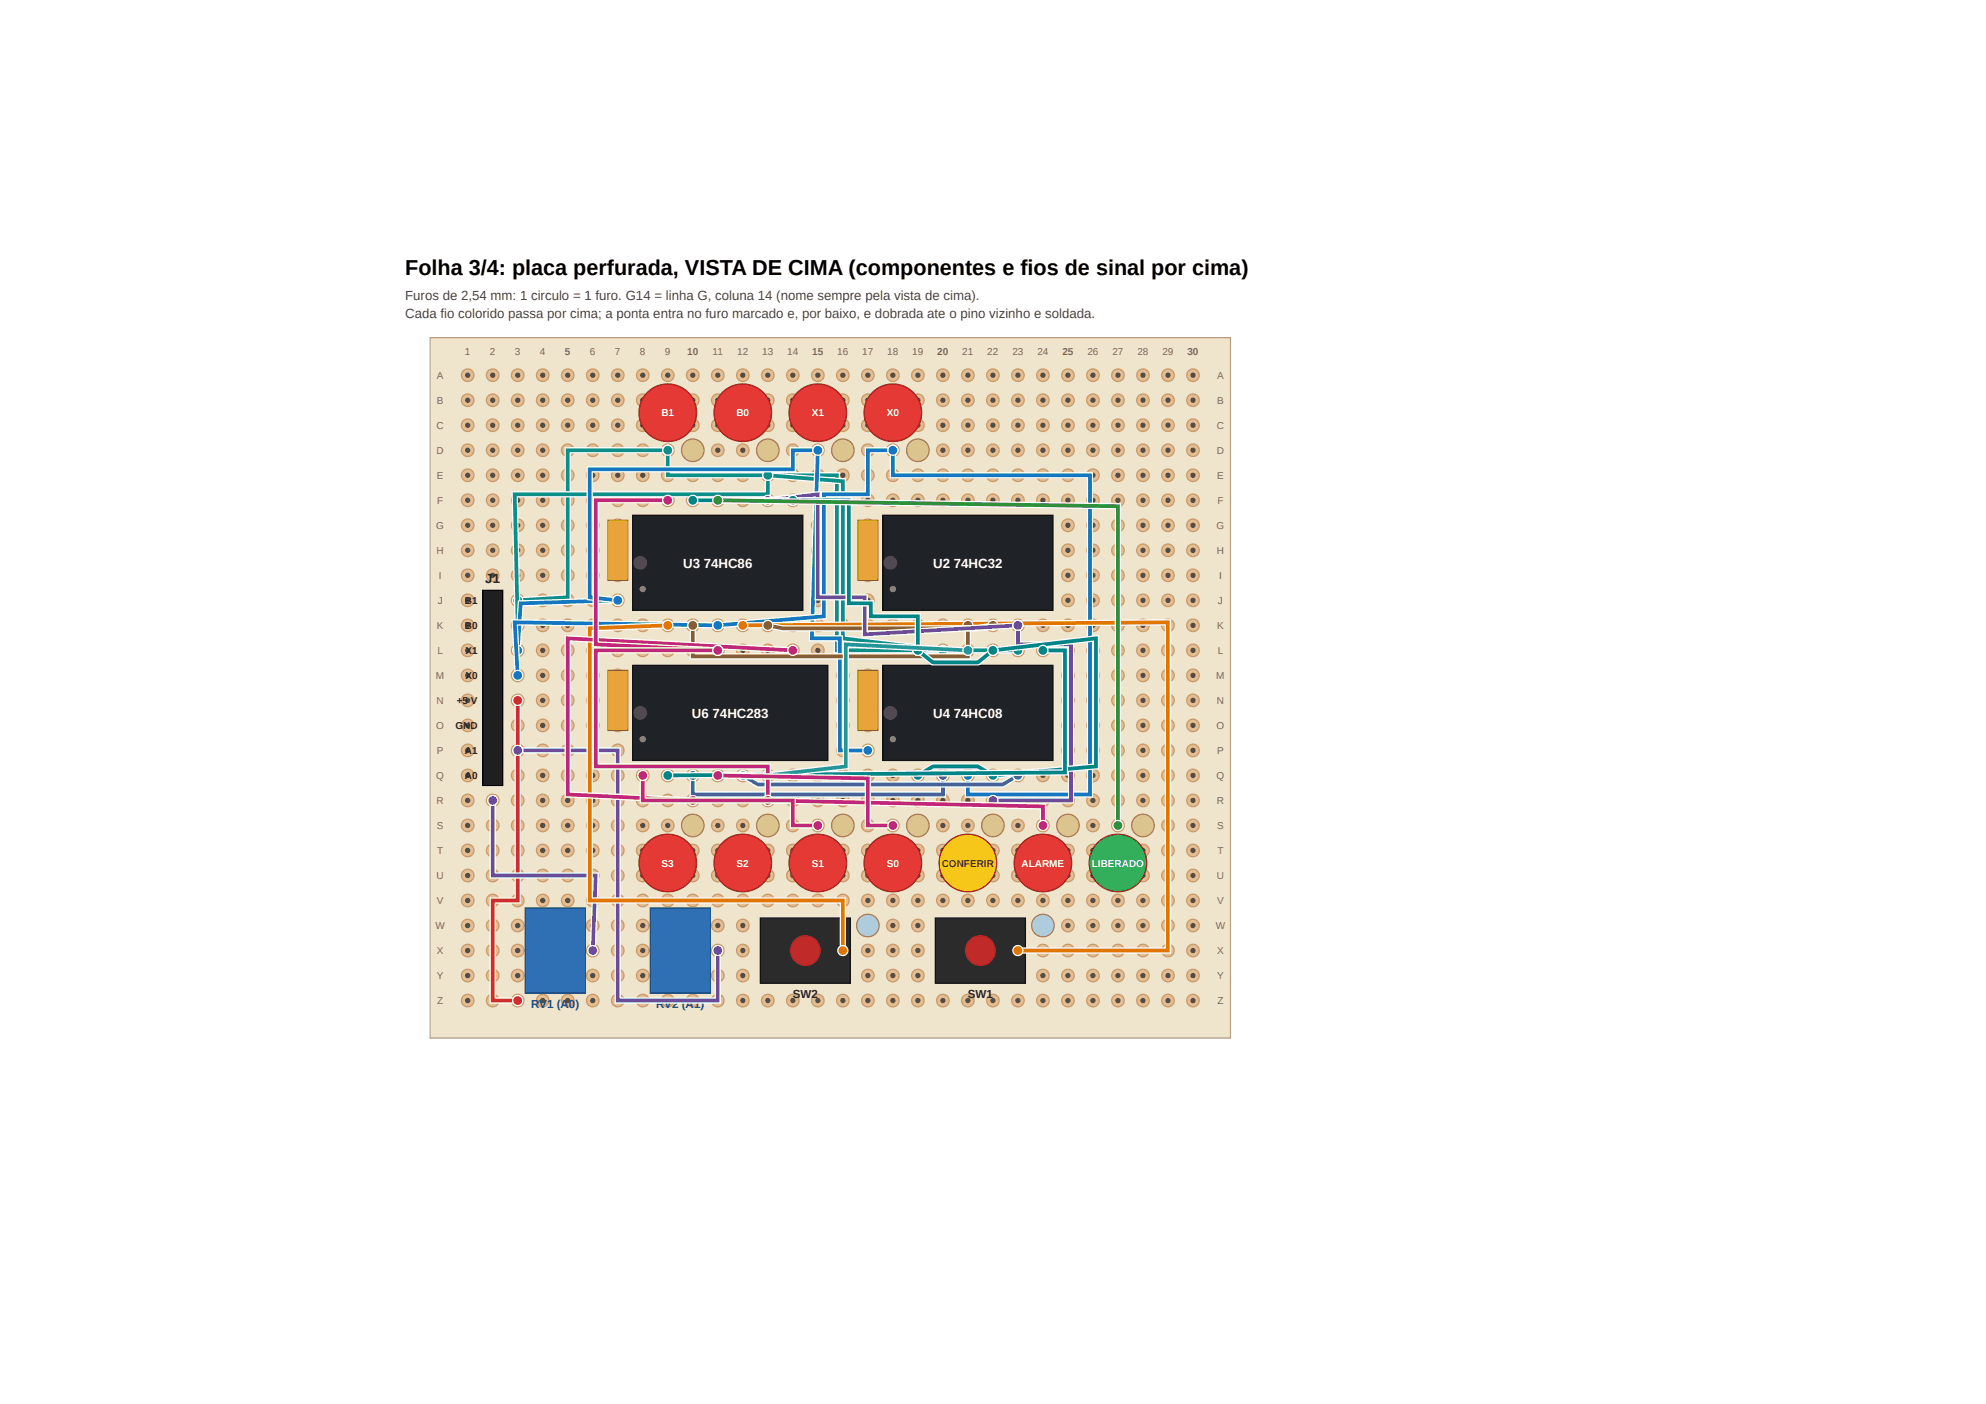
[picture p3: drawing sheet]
<svg xmlns="http://www.w3.org/2000/svg" width="420mm" height="297mm" viewBox="0 0 420 297" stroke-linecap="round" stroke-linejoin="round" font-family="sans-serif">
<defs><g id="words">
<text font-size="4.6" x="85.7" y="58.2">Folha 3/4: placa perfurada, VISTA DE CIMA (componentes e fios de sinal por cima)</text>
<g font-size="2.8" fill="#444">
<text x="85.7" y="63.5">Furos de 2,54 mm: 1 circulo = 1 furo. G14 = linha G, coluna 14 (nome sempre pela vista de cima).</text>
<text x="85.7" y="67.2">Cada fio colorido passa por cima; a ponta entra no furo marcado e, por baixo, e dobrada ate o pino vizinho e soldada.</text>
</g>
<text font-size="2.8" fill="#2e281f" x="102.7" y="123.3">J1</text>
<g font-size="2.8" fill="#fff">
<text x="144.5" y="120.1">U3</text>
<text x="148.9" y="120.1">74HC86</text>
<text x="197.5" y="120.1">U2</text>
<text x="201.8" y="120.1">74HC32</text>
<text x="146.4" y="151.9">U6</text>
<text x="150.8" y="151.9">74HC283</text>
<text x="197.5" y="151.9">U4</text>
<text x="201.8" y="151.9">74HC08</text>
</g>
<g font-size="2.5" fill="#1d4e82">
<text x="112.4" y="213.3">RV1 (A0)</text>
<text x="138.8" y="213.3">RV2 (A1)</text>
</g>
<g font-size="2.5" fill="#2e281f">
<text x="167.7" y="211.1">SW2</text>
<text x="204.8" y="211.1">SW1</text>
</g>
<g font-size="2.1" fill="#7a6a52">
<text x="98.4" y="75.1">1</text>
<text x="103.7" y="75.1">2</text>
<text x="108.9" y="75.1">3</text>
<text x="114.2" y="75.1">4</text>
<text x="119.5" y="75.1">5</text>
<text x="124.8" y="75.1">6</text>
<text x="130.1" y="75.1">7</text>
<text x="135.4" y="75.1">8</text>
<text x="140.7" y="75.1">9</text>
<text x="145.4" y="75.1">10</text>
<text x="150.8" y="75.1">11</text>
<text x="156" y="75.1">12</text>
<text x="161.3" y="75.1">13</text>
<text x="166.6" y="75.1">14</text>
<text x="171.9" y="75.1">15</text>
<text x="177.2" y="75.1">16</text>
<text x="182.4" y="75.1">17</text>
<text x="187.7" y="75.1">18</text>
<text x="193" y="75.1">19</text>
<text x="198.3" y="75.1">20</text>
<text x="203.6" y="75.1">21</text>
<text x="208.9" y="75.1">22</text>
<text x="214.2" y="75.1">23</text>
<text x="219.5" y="75.1">24</text>
<text x="224.8" y="75.1">25</text>
<text x="230.1" y="75.1">26</text>
<text x="235.4" y="75.1">27</text>
<text x="240.7" y="75.1">28</text>
<text x="245.9" y="75.1">29</text>
<text x="251.2" y="75.1">30</text>
<text x="92.4" y="80.2">A</text>
<text x="257.5" y="80.2">A</text>
<text x="92.4" y="85.5">B</text>
<text x="257.5" y="85.5">B</text>
<text x="92.4" y="90.8">C</text>
<text x="257.5" y="90.8">C</text>
<text x="92.4" y="96">D</text>
<text x="92.4" y="101.3">E</text>
<text x="257.5" y="96">D</text>
<text x="257.5" y="101.3">E</text>
<text x="92.5" y="106.6">F</text>
<text x="257.6" y="106.6">F</text>
<text x="92.3" y="111.9">G</text>
<text x="257.4" y="111.9">G</text>
<text x="92.4" y="117.2">H</text>
<text x="257.5" y="117.2">H</text>
<text x="92.8" y="122.5">I</text>
<text x="257.9" y="122.5">I</text>
<text x="92.6" y="127.8">J</text>
<text x="257.7" y="127.8">J</text>
<text x="92.4" y="133.1">K</text>
<text x="257.5" y="133.1">K</text>
<text x="92.2" y="143.7">M</text>
<text x="92.5" y="138.4">L</text>
<text x="257.3" y="143.7">M</text>
<text x="257.6" y="138.4">L</text>
<text x="92.4" y="149">N</text>
<text x="257.5" y="149">N</text>
<text x="92.3" y="154.3">O</text>
<text x="257.4" y="154.3">O</text>
<text x="92.4" y="159.5">P</text>
<text x="257.5" y="159.5">P</text>
<text x="92.3" y="164.8">Q</text>
<text x="257.4" y="164.8">Q</text>
<text x="92.4" y="170.1">R</text>
<text x="257.5" y="170.1">R</text>
<text x="92.4" y="175.4">S</text>
<text x="257.5" y="175.4">S</text>
<text x="92.5" y="180.7">T</text>
<text x="257.6" y="180.7">T</text>
<text x="92.4" y="186">U</text>
<text x="92.4" y="191.3">V</text>
<text x="257.5" y="186">U</text>
<text x="257.5" y="191.3">V</text>
<text x="92.1" y="196.6">W</text>
<text x="257.2" y="196.6">W</text>
<text x="92.4" y="201.9">X</text>
<text x="257.5" y="201.9">X</text>
<text x="92.4" y="207.2">Y</text>
<text x="257.5" y="207.2">Y</text>
<text x="92.5" y="212.5">Z</text>
<text x="257.6" y="212.5">Z</text>
</g>
<g font-size="2.1" fill="#fff">
<text x="139.9" y="88.1">B1</text>
<text x="155.8" y="88.1">B0</text>
<text x="171.7" y="88.1">X1</text>
<text x="187.6" y="88.1">X0</text>
<text x="140" y="183.4">S3</text>
<text x="155.9" y="183.4">S2</text>
<text x="171.7" y="183.4">S1</text>
<text x="187.6" y="183.4">S0</text>
<text x="216.1" y="183.4">ALARME</text>
<text x="231" y="183.4">LIBERADO</text>
</g>
<g font-size="2.1" fill="#2e281f">
<text x="98.4" y="127.8">B1</text>
<text x="98.4" y="133.1">B0</text>
<text x="98.5" y="138.4">X1</text>
<text x="98.5" y="143.7">X0</text>
<text x="96.7" y="149">+5 V</text>
<text x="96.4" y="154.3">GND</text>
<text x="98.4" y="159.5">A1</text>
<text x="98.4" y="164.8">A0</text>
</g>
<text font-size="2.1" fill="#4a3a00" x="199.3" y="183.4">CONFERIR</text>
</g></defs>
<path d="M91 71.4h169.3v148.2h-169.3z" fill="#efe4cc"/>
<path d="M91 71.4h169.3v148.2h-169.3z" fill="none" stroke="#b8a68a" stroke-width=".26"/>
<circle cx="99" cy="79.4" r="1.32" fill="#e3bd93"/>
<circle cx="99" cy="79.4" r="1.32" fill="none" stroke="#c99a68" stroke-width=".26"/>
<circle cx="99" cy="79.4" r=".42" fill="#5a4a3a"/>
<circle cx="99" cy="79.4" r=".42" fill="none" stroke="#5a4a3a" stroke-width=".26"/>
<circle cx="104.2" cy="79.4" r="1.32" fill="#e3bd93"/>
<circle cx="104.2" cy="79.4" r="1.32" fill="none" stroke="#c99a68" stroke-width=".26"/>
<circle cx="104.2" cy="79.4" r=".42" fill="#5a4a3a"/>
<circle cx="104.2" cy="79.4" r=".42" fill="none" stroke="#5a4a3a" stroke-width=".26"/>
<circle cx="109.5" cy="79.4" r="1.32" fill="#e3bd93"/>
<circle cx="109.5" cy="79.4" r="1.32" fill="none" stroke="#c99a68" stroke-width=".26"/>
<circle cx="109.5" cy="79.4" r=".42" fill="#5a4a3a"/>
<circle cx="109.5" cy="79.4" r=".42" fill="none" stroke="#5a4a3a" stroke-width=".26"/>
<circle cx="114.8" cy="79.4" r="1.32" fill="#e3bd93"/>
<circle cx="114.8" cy="79.4" r="1.32" fill="none" stroke="#c99a68" stroke-width=".26"/>
<circle cx="114.8" cy="79.4" r=".42" fill="#5a4a3a"/>
<circle cx="114.8" cy="79.4" r=".42" fill="none" stroke="#5a4a3a" stroke-width=".26"/>
<circle cx="120.1" cy="79.4" r="1.32" fill="#e3bd93"/>
<circle cx="120.1" cy="79.4" r="1.32" fill="none" stroke="#c99a68" stroke-width=".26"/>
<circle cx="120.1" cy="79.4" r=".42" fill="#5a4a3a"/>
<circle cx="120.1" cy="79.4" r=".42" fill="none" stroke="#5a4a3a" stroke-width=".26"/>
<circle cx="125.4" cy="79.4" r="1.32" fill="#e3bd93"/>
<circle cx="125.4" cy="79.4" r="1.32" fill="none" stroke="#c99a68" stroke-width=".26"/>
<circle cx="125.4" cy="79.4" r=".42" fill="#5a4a3a"/>
<circle cx="125.4" cy="79.4" r=".42" fill="none" stroke="#5a4a3a" stroke-width=".26"/>
<circle cx="130.7" cy="79.4" r="1.32" fill="#e3bd93"/>
<circle cx="130.7" cy="79.4" r="1.32" fill="none" stroke="#c99a68" stroke-width=".26"/>
<circle cx="130.7" cy="79.4" r=".42" fill="#5a4a3a"/>
<circle cx="130.7" cy="79.4" r=".42" fill="none" stroke="#5a4a3a" stroke-width=".26"/>
<circle cx="136" cy="79.4" r="1.32" fill="#e3bd93"/>
<circle cx="136" cy="79.4" r="1.32" fill="none" stroke="#c99a68" stroke-width=".26"/>
<circle cx="136" cy="79.4" r=".42" fill="#5a4a3a"/>
<circle cx="136" cy="79.4" r=".42" fill="none" stroke="#5a4a3a" stroke-width=".26"/>
<circle cx="141.3" cy="79.4" r="1.32" fill="#e3bd93"/>
<circle cx="141.3" cy="79.4" r="1.32" fill="none" stroke="#c99a68" stroke-width=".26"/>
<circle cx="141.3" cy="79.4" r=".42" fill="#5a4a3a"/>
<circle cx="141.3" cy="79.4" r=".42" fill="none" stroke="#5a4a3a" stroke-width=".26"/>
<circle cx="146.6" cy="79.4" r="1.32" fill="#e3bd93"/>
<circle cx="146.6" cy="79.4" r="1.32" fill="none" stroke="#c99a68" stroke-width=".26"/>
<circle cx="146.6" cy="79.4" r=".42" fill="#5a4a3a"/>
<circle cx="146.6" cy="79.4" r=".42" fill="none" stroke="#5a4a3a" stroke-width=".26"/>
<circle cx="151.9" cy="79.4" r="1.32" fill="#e3bd93"/>
<circle cx="151.9" cy="79.4" r="1.32" fill="none" stroke="#c99a68" stroke-width=".26"/>
<circle cx="151.9" cy="79.4" r=".42" fill="#5a4a3a"/>
<circle cx="151.9" cy="79.4" r=".42" fill="none" stroke="#5a4a3a" stroke-width=".26"/>
<circle cx="157.2" cy="79.4" r="1.32" fill="#e3bd93"/>
<circle cx="157.2" cy="79.4" r="1.32" fill="none" stroke="#c99a68" stroke-width=".26"/>
<circle cx="157.2" cy="79.4" r=".42" fill="#5a4a3a"/>
<circle cx="157.2" cy="79.4" r=".42" fill="none" stroke="#5a4a3a" stroke-width=".26"/>
<circle cx="162.5" cy="79.4" r="1.32" fill="#e3bd93"/>
<circle cx="162.5" cy="79.4" r="1.32" fill="none" stroke="#c99a68" stroke-width=".26"/>
<circle cx="162.5" cy="79.4" r=".42" fill="#5a4a3a"/>
<circle cx="162.5" cy="79.4" r=".42" fill="none" stroke="#5a4a3a" stroke-width=".26"/>
<circle cx="167.7" cy="79.4" r="1.32" fill="#e3bd93"/>
<circle cx="167.7" cy="79.4" r="1.32" fill="none" stroke="#c99a68" stroke-width=".26"/>
<circle cx="167.7" cy="79.4" r=".42" fill="#5a4a3a"/>
<circle cx="167.7" cy="79.4" r=".42" fill="none" stroke="#5a4a3a" stroke-width=".26"/>
<circle cx="173" cy="79.4" r="1.32" fill="#e3bd93"/>
<circle cx="173" cy="79.4" r="1.32" fill="none" stroke="#c99a68" stroke-width=".26"/>
<circle cx="173" cy="79.4" r=".42" fill="#5a4a3a"/>
<circle cx="173" cy="79.4" r=".42" fill="none" stroke="#5a4a3a" stroke-width=".26"/>
<circle cx="178.3" cy="79.4" r="1.32" fill="#e3bd93"/>
<circle cx="178.3" cy="79.4" r="1.32" fill="none" stroke="#c99a68" stroke-width=".26"/>
<circle cx="178.3" cy="79.4" r=".42" fill="#5a4a3a"/>
<circle cx="178.3" cy="79.4" r=".42" fill="none" stroke="#5a4a3a" stroke-width=".26"/>
<circle cx="183.6" cy="79.4" r="1.32" fill="#e3bd93"/>
<circle cx="183.6" cy="79.4" r="1.32" fill="none" stroke="#c99a68" stroke-width=".26"/>
<circle cx="183.6" cy="79.4" r=".42" fill="#5a4a3a"/>
<circle cx="183.6" cy="79.4" r=".42" fill="none" stroke="#5a4a3a" stroke-width=".26"/>
<circle cx="188.9" cy="79.4" r="1.32" fill="#e3bd93"/>
<circle cx="188.9" cy="79.4" r="1.32" fill="none" stroke="#c99a68" stroke-width=".26"/>
<circle cx="188.9" cy="79.4" r=".42" fill="#5a4a3a"/>
<circle cx="188.9" cy="79.4" r=".42" fill="none" stroke="#5a4a3a" stroke-width=".26"/>
<circle cx="194.2" cy="79.4" r="1.32" fill="#e3bd93"/>
<circle cx="194.2" cy="79.4" r="1.32" fill="none" stroke="#c99a68" stroke-width=".26"/>
<circle cx="194.2" cy="79.4" r=".42" fill="#5a4a3a"/>
<circle cx="194.2" cy="79.4" r=".42" fill="none" stroke="#5a4a3a" stroke-width=".26"/>
<circle cx="199.5" cy="79.4" r="1.32" fill="#e3bd93"/>
<circle cx="199.5" cy="79.4" r="1.32" fill="none" stroke="#c99a68" stroke-width=".26"/>
<circle cx="199.5" cy="79.4" r=".42" fill="#5a4a3a"/>
<circle cx="199.5" cy="79.4" r=".42" fill="none" stroke="#5a4a3a" stroke-width=".26"/>
<circle cx="204.8" cy="79.4" r="1.32" fill="#e3bd93"/>
<circle cx="204.8" cy="79.4" r="1.32" fill="none" stroke="#c99a68" stroke-width=".26"/>
<circle cx="204.8" cy="79.4" r=".42" fill="#5a4a3a"/>
<circle cx="204.8" cy="79.4" r=".42" fill="none" stroke="#5a4a3a" stroke-width=".26"/>
<circle cx="210.1" cy="79.4" r="1.32" fill="#e3bd93"/>
<circle cx="210.1" cy="79.4" r="1.32" fill="none" stroke="#c99a68" stroke-width=".26"/>
<circle cx="210.1" cy="79.4" r=".42" fill="#5a4a3a"/>
<circle cx="210.1" cy="79.4" r=".42" fill="none" stroke="#5a4a3a" stroke-width=".26"/>
<circle cx="215.4" cy="79.4" r="1.32" fill="#e3bd93"/>
<circle cx="215.4" cy="79.4" r="1.32" fill="none" stroke="#c99a68" stroke-width=".26"/>
<circle cx="215.4" cy="79.4" r=".42" fill="#5a4a3a"/>
<circle cx="215.4" cy="79.4" r=".42" fill="none" stroke="#5a4a3a" stroke-width=".26"/>
<circle cx="220.7" cy="79.4" r="1.32" fill="#e3bd93"/>
<circle cx="220.7" cy="79.4" r="1.32" fill="none" stroke="#c99a68" stroke-width=".26"/>
<circle cx="220.7" cy="79.4" r=".42" fill="#5a4a3a"/>
<circle cx="220.7" cy="79.4" r=".42" fill="none" stroke="#5a4a3a" stroke-width=".26"/>
<circle cx="226" cy="79.4" r="1.32" fill="#e3bd93"/>
<circle cx="226" cy="79.4" r="1.32" fill="none" stroke="#c99a68" stroke-width=".26"/>
<circle cx="226" cy="79.4" r=".42" fill="#5a4a3a"/>
<circle cx="226" cy="79.4" r=".42" fill="none" stroke="#5a4a3a" stroke-width=".26"/>
<circle cx="231.2" cy="79.4" r="1.32" fill="#e3bd93"/>
<circle cx="231.2" cy="79.4" r="1.32" fill="none" stroke="#c99a68" stroke-width=".26"/>
<circle cx="231.2" cy="79.4" r=".42" fill="#5a4a3a"/>
<circle cx="231.2" cy="79.4" r=".42" fill="none" stroke="#5a4a3a" stroke-width=".26"/>
<circle cx="236.5" cy="79.4" r="1.32" fill="#e3bd93"/>
<circle cx="236.5" cy="79.4" r="1.32" fill="none" stroke="#c99a68" stroke-width=".26"/>
<circle cx="236.5" cy="79.4" r=".42" fill="#5a4a3a"/>
<circle cx="236.5" cy="79.4" r=".42" fill="none" stroke="#5a4a3a" stroke-width=".26"/>
<circle cx="241.8" cy="79.4" r="1.32" fill="#e3bd93"/>
<circle cx="241.8" cy="79.4" r="1.32" fill="none" stroke="#c99a68" stroke-width=".26"/>
<circle cx="241.8" cy="79.4" r=".42" fill="#5a4a3a"/>
<circle cx="241.8" cy="79.4" r=".42" fill="none" stroke="#5a4a3a" stroke-width=".26"/>
<circle cx="247.1" cy="79.4" r="1.32" fill="#e3bd93"/>
<circle cx="247.1" cy="79.4" r="1.32" fill="none" stroke="#c99a68" stroke-width=".26"/>
<circle cx="247.1" cy="79.4" r=".42" fill="#5a4a3a"/>
<circle cx="247.1" cy="79.4" r=".42" fill="none" stroke="#5a4a3a" stroke-width=".26"/>
<circle cx="252.4" cy="79.4" r="1.32" fill="#e3bd93"/>
<circle cx="252.4" cy="79.4" r="1.32" fill="none" stroke="#c99a68" stroke-width=".26"/>
<circle cx="252.4" cy="79.4" r=".42" fill="#5a4a3a"/>
<circle cx="252.4" cy="79.4" r=".42" fill="none" stroke="#5a4a3a" stroke-width=".26"/>
<circle cx="99" cy="84.7" r="1.32" fill="#e3bd93"/>
<circle cx="99" cy="84.7" r="1.32" fill="none" stroke="#c99a68" stroke-width=".26"/>
<circle cx="99" cy="84.7" r=".42" fill="#5a4a3a"/>
<circle cx="99" cy="84.7" r=".42" fill="none" stroke="#5a4a3a" stroke-width=".26"/>
<circle cx="104.2" cy="84.7" r="1.32" fill="#e3bd93"/>
<circle cx="104.2" cy="84.7" r="1.32" fill="none" stroke="#c99a68" stroke-width=".26"/>
<circle cx="104.2" cy="84.7" r=".42" fill="#5a4a3a"/>
<circle cx="104.2" cy="84.7" r=".42" fill="none" stroke="#5a4a3a" stroke-width=".26"/>
<circle cx="109.5" cy="84.7" r="1.32" fill="#e3bd93"/>
<circle cx="109.5" cy="84.7" r="1.32" fill="none" stroke="#c99a68" stroke-width=".26"/>
<circle cx="109.5" cy="84.7" r=".42" fill="#5a4a3a"/>
<circle cx="109.5" cy="84.7" r=".42" fill="none" stroke="#5a4a3a" stroke-width=".26"/>
<circle cx="114.8" cy="84.7" r="1.32" fill="#e3bd93"/>
<circle cx="114.8" cy="84.7" r="1.32" fill="none" stroke="#c99a68" stroke-width=".26"/>
<circle cx="114.8" cy="84.7" r=".42" fill="#5a4a3a"/>
<circle cx="114.8" cy="84.7" r=".42" fill="none" stroke="#5a4a3a" stroke-width=".26"/>
<circle cx="120.1" cy="84.7" r="1.32" fill="#e3bd93"/>
<circle cx="120.1" cy="84.7" r="1.32" fill="none" stroke="#c99a68" stroke-width=".26"/>
<circle cx="120.1" cy="84.7" r=".42" fill="#5a4a3a"/>
<circle cx="120.1" cy="84.7" r=".42" fill="none" stroke="#5a4a3a" stroke-width=".26"/>
<circle cx="125.4" cy="84.7" r="1.32" fill="#e3bd93"/>
<circle cx="125.4" cy="84.7" r="1.32" fill="none" stroke="#c99a68" stroke-width=".26"/>
<circle cx="125.4" cy="84.7" r=".42" fill="#5a4a3a"/>
<circle cx="125.4" cy="84.7" r=".42" fill="none" stroke="#5a4a3a" stroke-width=".26"/>
<circle cx="130.7" cy="84.7" r="1.32" fill="#e3bd93"/>
<circle cx="130.7" cy="84.7" r="1.32" fill="none" stroke="#c99a68" stroke-width=".26"/>
<circle cx="130.7" cy="84.7" r=".42" fill="#5a4a3a"/>
<circle cx="130.7" cy="84.7" r=".42" fill="none" stroke="#5a4a3a" stroke-width=".26"/>
<circle cx="136" cy="84.7" r="1.32" fill="#e3bd93"/>
<circle cx="136" cy="84.7" r="1.32" fill="none" stroke="#c99a68" stroke-width=".26"/>
<circle cx="136" cy="84.7" r=".42" fill="#5a4a3a"/>
<circle cx="136" cy="84.7" r=".42" fill="none" stroke="#5a4a3a" stroke-width=".26"/>
<circle cx="141.3" cy="84.7" r="1.32" fill="#e3bd93"/>
<circle cx="141.3" cy="84.7" r="1.32" fill="none" stroke="#c99a68" stroke-width=".26"/>
<circle cx="141.3" cy="84.7" r=".42" fill="#5a4a3a"/>
<circle cx="141.3" cy="84.7" r=".42" fill="none" stroke="#5a4a3a" stroke-width=".26"/>
<circle cx="146.6" cy="84.7" r="1.32" fill="#e3bd93"/>
<circle cx="146.6" cy="84.7" r="1.32" fill="none" stroke="#c99a68" stroke-width=".26"/>
<circle cx="146.6" cy="84.7" r=".42" fill="#5a4a3a"/>
<circle cx="146.6" cy="84.7" r=".42" fill="none" stroke="#5a4a3a" stroke-width=".26"/>
<circle cx="151.9" cy="84.7" r="1.32" fill="#e3bd93"/>
<circle cx="151.9" cy="84.7" r="1.32" fill="none" stroke="#c99a68" stroke-width=".26"/>
<circle cx="151.9" cy="84.7" r=".42" fill="#5a4a3a"/>
<circle cx="151.9" cy="84.7" r=".42" fill="none" stroke="#5a4a3a" stroke-width=".26"/>
<circle cx="157.2" cy="84.7" r="1.32" fill="#e3bd93"/>
<circle cx="157.2" cy="84.7" r="1.32" fill="none" stroke="#c99a68" stroke-width=".26"/>
<circle cx="157.2" cy="84.7" r=".42" fill="#5a4a3a"/>
<circle cx="157.2" cy="84.7" r=".42" fill="none" stroke="#5a4a3a" stroke-width=".26"/>
<circle cx="162.5" cy="84.7" r="1.32" fill="#e3bd93"/>
<circle cx="162.5" cy="84.7" r="1.32" fill="none" stroke="#c99a68" stroke-width=".26"/>
<circle cx="162.5" cy="84.7" r=".42" fill="#5a4a3a"/>
<circle cx="162.5" cy="84.7" r=".42" fill="none" stroke="#5a4a3a" stroke-width=".26"/>
<circle cx="167.7" cy="84.7" r="1.32" fill="#e3bd93"/>
<circle cx="167.7" cy="84.7" r="1.32" fill="none" stroke="#c99a68" stroke-width=".26"/>
<circle cx="167.7" cy="84.7" r=".42" fill="#5a4a3a"/>
<circle cx="167.7" cy="84.7" r=".42" fill="none" stroke="#5a4a3a" stroke-width=".26"/>
<circle cx="173" cy="84.7" r="1.32" fill="#e3bd93"/>
<circle cx="173" cy="84.7" r="1.32" fill="none" stroke="#c99a68" stroke-width=".26"/>
<circle cx="173" cy="84.7" r=".42" fill="#5a4a3a"/>
<circle cx="173" cy="84.7" r=".42" fill="none" stroke="#5a4a3a" stroke-width=".26"/>
<circle cx="178.3" cy="84.7" r="1.32" fill="#e3bd93"/>
<circle cx="178.3" cy="84.7" r="1.32" fill="none" stroke="#c99a68" stroke-width=".26"/>
<circle cx="178.3" cy="84.7" r=".42" fill="#5a4a3a"/>
<circle cx="178.3" cy="84.7" r=".42" fill="none" stroke="#5a4a3a" stroke-width=".26"/>
<circle cx="183.6" cy="84.7" r="1.32" fill="#e3bd93"/>
<circle cx="183.6" cy="84.7" r="1.32" fill="none" stroke="#c99a68" stroke-width=".26"/>
<circle cx="183.6" cy="84.7" r=".42" fill="#5a4a3a"/>
<circle cx="183.6" cy="84.7" r=".42" fill="none" stroke="#5a4a3a" stroke-width=".26"/>
<circle cx="188.9" cy="84.7" r="1.32" fill="#e3bd93"/>
<circle cx="188.9" cy="84.7" r="1.32" fill="none" stroke="#c99a68" stroke-width=".26"/>
<circle cx="188.9" cy="84.7" r=".42" fill="#5a4a3a"/>
<circle cx="188.9" cy="84.7" r=".42" fill="none" stroke="#5a4a3a" stroke-width=".26"/>
<circle cx="194.2" cy="84.7" r="1.32" fill="#e3bd93"/>
<circle cx="194.2" cy="84.7" r="1.32" fill="none" stroke="#c99a68" stroke-width=".26"/>
<circle cx="194.2" cy="84.7" r=".42" fill="#5a4a3a"/>
<circle cx="194.2" cy="84.7" r=".42" fill="none" stroke="#5a4a3a" stroke-width=".26"/>
<circle cx="199.5" cy="84.7" r="1.32" fill="#e3bd93"/>
<circle cx="199.5" cy="84.7" r="1.32" fill="none" stroke="#c99a68" stroke-width=".26"/>
<circle cx="199.5" cy="84.7" r=".42" fill="#5a4a3a"/>
<circle cx="199.5" cy="84.7" r=".42" fill="none" stroke="#5a4a3a" stroke-width=".26"/>
<circle cx="204.8" cy="84.7" r="1.32" fill="#e3bd93"/>
<circle cx="204.8" cy="84.7" r="1.32" fill="none" stroke="#c99a68" stroke-width=".26"/>
<circle cx="204.8" cy="84.7" r=".42" fill="#5a4a3a"/>
<circle cx="204.8" cy="84.7" r=".42" fill="none" stroke="#5a4a3a" stroke-width=".26"/>
<circle cx="210.1" cy="84.7" r="1.32" fill="#e3bd93"/>
<circle cx="210.1" cy="84.7" r="1.32" fill="none" stroke="#c99a68" stroke-width=".26"/>
<circle cx="210.1" cy="84.7" r=".42" fill="#5a4a3a"/>
<circle cx="210.1" cy="84.7" r=".42" fill="none" stroke="#5a4a3a" stroke-width=".26"/>
<circle cx="215.4" cy="84.7" r="1.32" fill="#e3bd93"/>
<circle cx="215.4" cy="84.7" r="1.32" fill="none" stroke="#c99a68" stroke-width=".26"/>
<circle cx="215.4" cy="84.7" r=".42" fill="#5a4a3a"/>
<circle cx="215.4" cy="84.7" r=".42" fill="none" stroke="#5a4a3a" stroke-width=".26"/>
<circle cx="220.7" cy="84.7" r="1.32" fill="#e3bd93"/>
<circle cx="220.7" cy="84.7" r="1.32" fill="none" stroke="#c99a68" stroke-width=".26"/>
<circle cx="220.7" cy="84.7" r=".42" fill="#5a4a3a"/>
<circle cx="220.7" cy="84.7" r=".42" fill="none" stroke="#5a4a3a" stroke-width=".26"/>
<circle cx="226" cy="84.7" r="1.32" fill="#e3bd93"/>
<circle cx="226" cy="84.7" r="1.32" fill="none" stroke="#c99a68" stroke-width=".26"/>
<circle cx="226" cy="84.7" r=".42" fill="#5a4a3a"/>
<circle cx="226" cy="84.7" r=".42" fill="none" stroke="#5a4a3a" stroke-width=".26"/>
<circle cx="231.2" cy="84.7" r="1.32" fill="#e3bd93"/>
<circle cx="231.2" cy="84.7" r="1.32" fill="none" stroke="#c99a68" stroke-width=".26"/>
<circle cx="231.2" cy="84.7" r=".42" fill="#5a4a3a"/>
<circle cx="231.2" cy="84.7" r=".42" fill="none" stroke="#5a4a3a" stroke-width=".26"/>
<circle cx="236.5" cy="84.7" r="1.32" fill="#e3bd93"/>
<circle cx="236.5" cy="84.7" r="1.32" fill="none" stroke="#c99a68" stroke-width=".26"/>
<circle cx="236.5" cy="84.7" r=".42" fill="#5a4a3a"/>
<circle cx="236.5" cy="84.7" r=".42" fill="none" stroke="#5a4a3a" stroke-width=".26"/>
<circle cx="241.8" cy="84.7" r="1.32" fill="#e3bd93"/>
<circle cx="241.8" cy="84.7" r="1.32" fill="none" stroke="#c99a68" stroke-width=".26"/>
<circle cx="241.8" cy="84.7" r=".42" fill="#5a4a3a"/>
<circle cx="241.8" cy="84.7" r=".42" fill="none" stroke="#5a4a3a" stroke-width=".26"/>
<circle cx="247.1" cy="84.7" r="1.32" fill="#e3bd93"/>
<circle cx="247.1" cy="84.7" r="1.32" fill="none" stroke="#c99a68" stroke-width=".26"/>
<circle cx="247.1" cy="84.7" r=".42" fill="#5a4a3a"/>
<circle cx="247.1" cy="84.7" r=".42" fill="none" stroke="#5a4a3a" stroke-width=".26"/>
<circle cx="252.4" cy="84.7" r="1.32" fill="#e3bd93"/>
<circle cx="252.4" cy="84.7" r="1.32" fill="none" stroke="#c99a68" stroke-width=".26"/>
<circle cx="252.4" cy="84.7" r=".42" fill="#5a4a3a"/>
<circle cx="252.4" cy="84.7" r=".42" fill="none" stroke="#5a4a3a" stroke-width=".26"/>
<circle cx="99" cy="90" r="1.32" fill="#e3bd93"/>
<circle cx="99" cy="90" r="1.32" fill="none" stroke="#c99a68" stroke-width=".26"/>
<circle cx="99" cy="90" r=".42" fill="#5a4a3a"/>
<circle cx="99" cy="90" r=".42" fill="none" stroke="#5a4a3a" stroke-width=".26"/>
<circle cx="104.2" cy="90" r="1.32" fill="#e3bd93"/>
<circle cx="104.2" cy="90" r="1.32" fill="none" stroke="#c99a68" stroke-width=".26"/>
<circle cx="104.2" cy="90" r=".42" fill="#5a4a3a"/>
<circle cx="104.2" cy="90" r=".42" fill="none" stroke="#5a4a3a" stroke-width=".26"/>
<circle cx="109.5" cy="90" r="1.32" fill="#e3bd93"/>
<circle cx="109.5" cy="90" r="1.32" fill="none" stroke="#c99a68" stroke-width=".26"/>
<circle cx="109.5" cy="90" r=".42" fill="#5a4a3a"/>
<circle cx="109.5" cy="90" r=".42" fill="none" stroke="#5a4a3a" stroke-width=".26"/>
<circle cx="114.8" cy="90" r="1.32" fill="#e3bd93"/>
<circle cx="114.8" cy="90" r="1.32" fill="none" stroke="#c99a68" stroke-width=".26"/>
<circle cx="114.8" cy="90" r=".42" fill="#5a4a3a"/>
<circle cx="114.8" cy="90" r=".42" fill="none" stroke="#5a4a3a" stroke-width=".26"/>
<circle cx="120.1" cy="90" r="1.32" fill="#e3bd93"/>
<circle cx="120.1" cy="90" r="1.32" fill="none" stroke="#c99a68" stroke-width=".26"/>
<circle cx="120.1" cy="90" r=".42" fill="#5a4a3a"/>
<circle cx="120.1" cy="90" r=".42" fill="none" stroke="#5a4a3a" stroke-width=".26"/>
<circle cx="125.4" cy="90" r="1.32" fill="#e3bd93"/>
<circle cx="125.4" cy="90" r="1.32" fill="none" stroke="#c99a68" stroke-width=".26"/>
<circle cx="125.4" cy="90" r=".42" fill="#5a4a3a"/>
<circle cx="125.4" cy="90" r=".42" fill="none" stroke="#5a4a3a" stroke-width=".26"/>
<circle cx="130.7" cy="90" r="1.32" fill="#e3bd93"/>
<circle cx="130.7" cy="90" r="1.32" fill="none" stroke="#c99a68" stroke-width=".26"/>
<circle cx="130.7" cy="90" r=".42" fill="#5a4a3a"/>
<circle cx="130.7" cy="90" r=".42" fill="none" stroke="#5a4a3a" stroke-width=".26"/>
<circle cx="136" cy="90" r="1.32" fill="#e3bd93"/>
<circle cx="136" cy="90" r="1.32" fill="none" stroke="#c99a68" stroke-width=".26"/>
<circle cx="136" cy="90" r=".42" fill="#5a4a3a"/>
<circle cx="136" cy="90" r=".42" fill="none" stroke="#5a4a3a" stroke-width=".26"/>
<circle cx="141.3" cy="90" r="1.32" fill="#e3bd93"/>
<circle cx="141.3" cy="90" r="1.32" fill="none" stroke="#c99a68" stroke-width=".26"/>
<circle cx="141.3" cy="90" r=".42" fill="#5a4a3a"/>
<circle cx="141.3" cy="90" r=".42" fill="none" stroke="#5a4a3a" stroke-width=".26"/>
<circle cx="146.6" cy="90" r="1.32" fill="#e3bd93"/>
<circle cx="146.6" cy="90" r="1.32" fill="none" stroke="#c99a68" stroke-width=".26"/>
<circle cx="146.6" cy="90" r=".42" fill="#5a4a3a"/>
<circle cx="146.6" cy="90" r=".42" fill="none" stroke="#5a4a3a" stroke-width=".26"/>
<circle cx="151.9" cy="90" r="1.32" fill="#e3bd93"/>
<circle cx="151.9" cy="90" r="1.32" fill="none" stroke="#c99a68" stroke-width=".26"/>
<circle cx="151.9" cy="90" r=".42" fill="#5a4a3a"/>
<circle cx="151.9" cy="90" r=".42" fill="none" stroke="#5a4a3a" stroke-width=".26"/>
<circle cx="157.2" cy="90" r="1.32" fill="#e3bd93"/>
<circle cx="157.2" cy="90" r="1.32" fill="none" stroke="#c99a68" stroke-width=".26"/>
<circle cx="157.2" cy="90" r=".42" fill="#5a4a3a"/>
<circle cx="157.2" cy="90" r=".42" fill="none" stroke="#5a4a3a" stroke-width=".26"/>
<circle cx="162.5" cy="90" r="1.32" fill="#e3bd93"/>
<circle cx="162.5" cy="90" r="1.32" fill="none" stroke="#c99a68" stroke-width=".26"/>
<circle cx="162.5" cy="90" r=".42" fill="#5a4a3a"/>
<circle cx="162.5" cy="90" r=".42" fill="none" stroke="#5a4a3a" stroke-width=".26"/>
<circle cx="167.7" cy="90" r="1.32" fill="#e3bd93"/>
<circle cx="167.7" cy="90" r="1.32" fill="none" stroke="#c99a68" stroke-width=".26"/>
<circle cx="167.7" cy="90" r=".42" fill="#5a4a3a"/>
<circle cx="167.7" cy="90" r=".42" fill="none" stroke="#5a4a3a" stroke-width=".26"/>
<circle cx="173" cy="90" r="1.32" fill="#e3bd93"/>
<circle cx="173" cy="90" r="1.32" fill="none" stroke="#c99a68" stroke-width=".26"/>
<circle cx="173" cy="90" r=".42" fill="#5a4a3a"/>
<circle cx="173" cy="90" r=".42" fill="none" stroke="#5a4a3a" stroke-width=".26"/>
<circle cx="178.3" cy="90" r="1.32" fill="#e3bd93"/>
<circle cx="178.3" cy="90" r="1.32" fill="none" stroke="#c99a68" stroke-width=".26"/>
<circle cx="178.3" cy="90" r=".42" fill="#5a4a3a"/>
<circle cx="178.3" cy="90" r=".42" fill="none" stroke="#5a4a3a" stroke-width=".26"/>
<circle cx="183.6" cy="90" r="1.32" fill="#e3bd93"/>
<circle cx="183.6" cy="90" r="1.32" fill="none" stroke="#c99a68" stroke-width=".26"/>
<circle cx="183.6" cy="90" r=".42" fill="#5a4a3a"/>
<circle cx="183.6" cy="90" r=".42" fill="none" stroke="#5a4a3a" stroke-width=".26"/>
<circle cx="188.9" cy="90" r="1.32" fill="#e3bd93"/>
<circle cx="188.9" cy="90" r="1.32" fill="none" stroke="#c99a68" stroke-width=".26"/>
<circle cx="188.9" cy="90" r=".42" fill="#5a4a3a"/>
<circle cx="188.9" cy="90" r=".42" fill="none" stroke="#5a4a3a" stroke-width=".26"/>
<circle cx="194.2" cy="90" r="1.32" fill="#e3bd93"/>
<circle cx="194.2" cy="90" r="1.32" fill="none" stroke="#c99a68" stroke-width=".26"/>
<circle cx="194.2" cy="90" r=".42" fill="#5a4a3a"/>
<circle cx="194.2" cy="90" r=".42" fill="none" stroke="#5a4a3a" stroke-width=".26"/>
<circle cx="199.5" cy="90" r="1.32" fill="#e3bd93"/>
<circle cx="199.5" cy="90" r="1.32" fill="none" stroke="#c99a68" stroke-width=".26"/>
<circle cx="199.5" cy="90" r=".42" fill="#5a4a3a"/>
<circle cx="199.5" cy="90" r=".42" fill="none" stroke="#5a4a3a" stroke-width=".26"/>
<circle cx="204.8" cy="90" r="1.32" fill="#e3bd93"/>
<circle cx="204.8" cy="90" r="1.32" fill="none" stroke="#c99a68" stroke-width=".26"/>
<circle cx="204.8" cy="90" r=".42" fill="#5a4a3a"/>
<circle cx="204.8" cy="90" r=".42" fill="none" stroke="#5a4a3a" stroke-width=".26"/>
<circle cx="210.1" cy="90" r="1.32" fill="#e3bd93"/>
<circle cx="210.1" cy="90" r="1.32" fill="none" stroke="#c99a68" stroke-width=".26"/>
<circle cx="210.1" cy="90" r=".42" fill="#5a4a3a"/>
<circle cx="210.1" cy="90" r=".42" fill="none" stroke="#5a4a3a" stroke-width=".26"/>
<circle cx="215.4" cy="90" r="1.32" fill="#e3bd93"/>
<circle cx="215.4" cy="90" r="1.32" fill="none" stroke="#c99a68" stroke-width=".26"/>
<circle cx="215.4" cy="90" r=".42" fill="#5a4a3a"/>
<circle cx="215.4" cy="90" r=".42" fill="none" stroke="#5a4a3a" stroke-width=".26"/>
<circle cx="220.7" cy="90" r="1.32" fill="#e3bd93"/>
<circle cx="220.7" cy="90" r="1.32" fill="none" stroke="#c99a68" stroke-width=".26"/>
<circle cx="220.7" cy="90" r=".42" fill="#5a4a3a"/>
<circle cx="220.7" cy="90" r=".42" fill="none" stroke="#5a4a3a" stroke-width=".26"/>
<circle cx="226" cy="90" r="1.32" fill="#e3bd93"/>
<circle cx="226" cy="90" r="1.32" fill="none" stroke="#c99a68" stroke-width=".26"/>
<circle cx="226" cy="90" r=".42" fill="#5a4a3a"/>
<circle cx="226" cy="90" r=".42" fill="none" stroke="#5a4a3a" stroke-width=".26"/>
<circle cx="231.2" cy="90" r="1.32" fill="#e3bd93"/>
<circle cx="231.2" cy="90" r="1.32" fill="none" stroke="#c99a68" stroke-width=".26"/>
<circle cx="231.2" cy="90" r=".42" fill="#5a4a3a"/>
<circle cx="231.2" cy="90" r=".42" fill="none" stroke="#5a4a3a" stroke-width=".26"/>
<circle cx="236.5" cy="90" r="1.32" fill="#e3bd93"/>
<circle cx="236.5" cy="90" r="1.32" fill="none" stroke="#c99a68" stroke-width=".26"/>
<circle cx="236.5" cy="90" r=".42" fill="#5a4a3a"/>
<circle cx="236.5" cy="90" r=".42" fill="none" stroke="#5a4a3a" stroke-width=".26"/>
<circle cx="241.8" cy="90" r="1.32" fill="#e3bd93"/>
<circle cx="241.8" cy="90" r="1.32" fill="none" stroke="#c99a68" stroke-width=".26"/>
<circle cx="241.8" cy="90" r=".42" fill="#5a4a3a"/>
<circle cx="241.8" cy="90" r=".42" fill="none" stroke="#5a4a3a" stroke-width=".26"/>
<circle cx="247.1" cy="90" r="1.32" fill="#e3bd93"/>
<circle cx="247.1" cy="90" r="1.32" fill="none" stroke="#c99a68" stroke-width=".26"/>
<circle cx="247.1" cy="90" r=".42" fill="#5a4a3a"/>
<circle cx="247.1" cy="90" r=".42" fill="none" stroke="#5a4a3a" stroke-width=".26"/>
<circle cx="252.4" cy="90" r="1.32" fill="#e3bd93"/>
<circle cx="252.4" cy="90" r="1.32" fill="none" stroke="#c99a68" stroke-width=".26"/>
<circle cx="252.4" cy="90" r=".42" fill="#5a4a3a"/>
<circle cx="252.4" cy="90" r=".42" fill="none" stroke="#5a4a3a" stroke-width=".26"/>
<circle cx="99" cy="95.2" r="1.32" fill="#e3bd93"/>
<circle cx="99" cy="95.2" r="1.32" fill="none" stroke="#c99a68" stroke-width=".26"/>
<circle cx="99" cy="95.2" r=".42" fill="#5a4a3a"/>
<circle cx="99" cy="95.2" r=".42" fill="none" stroke="#5a4a3a" stroke-width=".26"/>
<circle cx="104.2" cy="95.2" r="1.32" fill="#e3bd93"/>
<circle cx="104.2" cy="95.2" r="1.32" fill="none" stroke="#c99a68" stroke-width=".26"/>
<circle cx="104.2" cy="95.2" r=".42" fill="#5a4a3a"/>
<circle cx="104.2" cy="95.2" r=".42" fill="none" stroke="#5a4a3a" stroke-width=".26"/>
<circle cx="109.5" cy="95.2" r="1.32" fill="#e3bd93"/>
<circle cx="109.5" cy="95.2" r="1.32" fill="none" stroke="#c99a68" stroke-width=".26"/>
<circle cx="109.5" cy="95.2" r=".42" fill="#5a4a3a"/>
<circle cx="109.5" cy="95.2" r=".42" fill="none" stroke="#5a4a3a" stroke-width=".26"/>
<circle cx="114.8" cy="95.2" r="1.32" fill="#e3bd93"/>
<circle cx="114.8" cy="95.2" r="1.32" fill="none" stroke="#c99a68" stroke-width=".26"/>
<circle cx="114.8" cy="95.2" r=".42" fill="#5a4a3a"/>
<circle cx="114.8" cy="95.2" r=".42" fill="none" stroke="#5a4a3a" stroke-width=".26"/>
<circle cx="120.1" cy="95.2" r="1.32" fill="#e3bd93"/>
<circle cx="120.1" cy="95.2" r="1.32" fill="none" stroke="#c99a68" stroke-width=".26"/>
<circle cx="120.1" cy="95.2" r=".42" fill="#5a4a3a"/>
<circle cx="120.1" cy="95.2" r=".42" fill="none" stroke="#5a4a3a" stroke-width=".26"/>
<circle cx="125.4" cy="95.2" r="1.32" fill="#e3bd93"/>
<circle cx="125.4" cy="95.2" r="1.32" fill="none" stroke="#c99a68" stroke-width=".26"/>
<circle cx="125.4" cy="95.2" r=".42" fill="#5a4a3a"/>
<circle cx="125.4" cy="95.2" r=".42" fill="none" stroke="#5a4a3a" stroke-width=".26"/>
<circle cx="130.7" cy="95.2" r="1.32" fill="#e3bd93"/>
<circle cx="130.7" cy="95.2" r="1.32" fill="none" stroke="#c99a68" stroke-width=".26"/>
<circle cx="130.7" cy="95.2" r=".42" fill="#5a4a3a"/>
<circle cx="130.7" cy="95.2" r=".42" fill="none" stroke="#5a4a3a" stroke-width=".26"/>
<circle cx="136" cy="95.2" r="1.32" fill="#e3bd93"/>
<circle cx="136" cy="95.2" r="1.32" fill="none" stroke="#c99a68" stroke-width=".26"/>
<circle cx="136" cy="95.2" r=".42" fill="#5a4a3a"/>
<circle cx="136" cy="95.2" r=".42" fill="none" stroke="#5a4a3a" stroke-width=".26"/>
<circle cx="141.3" cy="95.2" r="1.32" fill="#e3bd93"/>
<circle cx="141.3" cy="95.2" r="1.32" fill="none" stroke="#c99a68" stroke-width=".26"/>
<circle cx="141.3" cy="95.2" r=".42" fill="#5a4a3a"/>
<circle cx="141.3" cy="95.2" r=".42" fill="none" stroke="#5a4a3a" stroke-width=".26"/>
<circle cx="146.6" cy="95.2" r="1.32" fill="#e3bd93"/>
<circle cx="146.6" cy="95.2" r="1.32" fill="none" stroke="#c99a68" stroke-width=".26"/>
<circle cx="146.6" cy="95.2" r=".42" fill="#5a4a3a"/>
<circle cx="146.6" cy="95.2" r=".42" fill="none" stroke="#5a4a3a" stroke-width=".26"/>
<circle cx="151.9" cy="95.2" r="1.32" fill="#e3bd93"/>
<circle cx="151.9" cy="95.2" r="1.32" fill="none" stroke="#c99a68" stroke-width=".26"/>
<circle cx="151.9" cy="95.2" r=".42" fill="#5a4a3a"/>
<circle cx="151.9" cy="95.2" r=".42" fill="none" stroke="#5a4a3a" stroke-width=".26"/>
<circle cx="157.2" cy="95.2" r="1.32" fill="#e3bd93"/>
<circle cx="157.2" cy="95.2" r="1.32" fill="none" stroke="#c99a68" stroke-width=".26"/>
<circle cx="157.2" cy="95.2" r=".42" fill="#5a4a3a"/>
<circle cx="157.2" cy="95.2" r=".42" fill="none" stroke="#5a4a3a" stroke-width=".26"/>
<circle cx="162.5" cy="95.2" r="1.32" fill="#e3bd93"/>
<circle cx="162.5" cy="95.2" r="1.32" fill="none" stroke="#c99a68" stroke-width=".26"/>
<circle cx="162.5" cy="95.2" r=".42" fill="#5a4a3a"/>
<circle cx="162.5" cy="95.2" r=".42" fill="none" stroke="#5a4a3a" stroke-width=".26"/>
<circle cx="167.7" cy="95.2" r="1.32" fill="#e3bd93"/>
<circle cx="167.7" cy="95.2" r="1.32" fill="none" stroke="#c99a68" stroke-width=".26"/>
<circle cx="167.7" cy="95.2" r=".42" fill="#5a4a3a"/>
<circle cx="167.7" cy="95.2" r=".42" fill="none" stroke="#5a4a3a" stroke-width=".26"/>
<circle cx="173" cy="95.2" r="1.32" fill="#e3bd93"/>
<circle cx="173" cy="95.2" r="1.32" fill="none" stroke="#c99a68" stroke-width=".26"/>
<circle cx="173" cy="95.2" r=".42" fill="#5a4a3a"/>
<circle cx="173" cy="95.2" r=".42" fill="none" stroke="#5a4a3a" stroke-width=".26"/>
<circle cx="178.3" cy="95.2" r="1.32" fill="#e3bd93"/>
<circle cx="178.3" cy="95.2" r="1.32" fill="none" stroke="#c99a68" stroke-width=".26"/>
<circle cx="178.3" cy="95.2" r=".42" fill="#5a4a3a"/>
<circle cx="178.3" cy="95.2" r=".42" fill="none" stroke="#5a4a3a" stroke-width=".26"/>
<circle cx="183.6" cy="95.2" r="1.32" fill="#e3bd93"/>
<circle cx="183.6" cy="95.2" r="1.32" fill="none" stroke="#c99a68" stroke-width=".26"/>
<circle cx="183.6" cy="95.2" r=".42" fill="#5a4a3a"/>
<circle cx="183.6" cy="95.2" r=".42" fill="none" stroke="#5a4a3a" stroke-width=".26"/>
<circle cx="188.9" cy="95.2" r="1.32" fill="#e3bd93"/>
<circle cx="188.9" cy="95.2" r="1.32" fill="none" stroke="#c99a68" stroke-width=".26"/>
<circle cx="188.9" cy="95.2" r=".42" fill="#5a4a3a"/>
<circle cx="188.9" cy="95.2" r=".42" fill="none" stroke="#5a4a3a" stroke-width=".26"/>
<circle cx="194.2" cy="95.2" r="1.32" fill="#e3bd93"/>
<circle cx="194.2" cy="95.2" r="1.32" fill="none" stroke="#c99a68" stroke-width=".26"/>
<circle cx="194.2" cy="95.2" r=".42" fill="#5a4a3a"/>
<circle cx="194.2" cy="95.2" r=".42" fill="none" stroke="#5a4a3a" stroke-width=".26"/>
<circle cx="199.5" cy="95.2" r="1.32" fill="#e3bd93"/>
<circle cx="199.5" cy="95.2" r="1.32" fill="none" stroke="#c99a68" stroke-width=".26"/>
<circle cx="199.5" cy="95.2" r=".42" fill="#5a4a3a"/>
<circle cx="199.5" cy="95.2" r=".42" fill="none" stroke="#5a4a3a" stroke-width=".26"/>
<circle cx="204.8" cy="95.2" r="1.32" fill="#e3bd93"/>
<circle cx="204.8" cy="95.2" r="1.32" fill="none" stroke="#c99a68" stroke-width=".26"/>
<circle cx="204.8" cy="95.2" r=".42" fill="#5a4a3a"/>
<circle cx="204.8" cy="95.2" r=".42" fill="none" stroke="#5a4a3a" stroke-width=".26"/>
<circle cx="210.1" cy="95.2" r="1.32" fill="#e3bd93"/>
<circle cx="210.1" cy="95.2" r="1.32" fill="none" stroke="#c99a68" stroke-width=".26"/>
<circle cx="210.1" cy="95.2" r=".42" fill="#5a4a3a"/>
<circle cx="210.1" cy="95.2" r=".42" fill="none" stroke="#5a4a3a" stroke-width=".26"/>
<circle cx="215.4" cy="95.2" r="1.32" fill="#e3bd93"/>
<circle cx="215.4" cy="95.2" r="1.32" fill="none" stroke="#c99a68" stroke-width=".26"/>
<circle cx="215.4" cy="95.2" r=".42" fill="#5a4a3a"/>
<circle cx="215.4" cy="95.2" r=".42" fill="none" stroke="#5a4a3a" stroke-width=".26"/>
<circle cx="220.7" cy="95.2" r="1.32" fill="#e3bd93"/>
<circle cx="220.7" cy="95.2" r="1.32" fill="none" stroke="#c99a68" stroke-width=".26"/>
<circle cx="220.7" cy="95.2" r=".42" fill="#5a4a3a"/>
<circle cx="220.7" cy="95.2" r=".42" fill="none" stroke="#5a4a3a" stroke-width=".26"/>
<circle cx="226" cy="95.2" r="1.32" fill="#e3bd93"/>
<circle cx="226" cy="95.2" r="1.32" fill="none" stroke="#c99a68" stroke-width=".26"/>
<circle cx="226" cy="95.2" r=".42" fill="#5a4a3a"/>
<circle cx="226" cy="95.2" r=".42" fill="none" stroke="#5a4a3a" stroke-width=".26"/>
<circle cx="231.2" cy="95.2" r="1.32" fill="#e3bd93"/>
<circle cx="231.2" cy="95.2" r="1.32" fill="none" stroke="#c99a68" stroke-width=".26"/>
<circle cx="231.2" cy="95.2" r=".42" fill="#5a4a3a"/>
<circle cx="231.2" cy="95.2" r=".42" fill="none" stroke="#5a4a3a" stroke-width=".26"/>
<circle cx="236.5" cy="95.2" r="1.32" fill="#e3bd93"/>
<circle cx="236.5" cy="95.2" r="1.32" fill="none" stroke="#c99a68" stroke-width=".26"/>
<circle cx="236.5" cy="95.2" r=".42" fill="#5a4a3a"/>
<circle cx="236.5" cy="95.2" r=".42" fill="none" stroke="#5a4a3a" stroke-width=".26"/>
<circle cx="241.8" cy="95.2" r="1.32" fill="#e3bd93"/>
<circle cx="241.8" cy="95.2" r="1.32" fill="none" stroke="#c99a68" stroke-width=".26"/>
<circle cx="241.8" cy="95.2" r=".42" fill="#5a4a3a"/>
<circle cx="241.8" cy="95.2" r=".42" fill="none" stroke="#5a4a3a" stroke-width=".26"/>
<circle cx="247.1" cy="95.2" r="1.32" fill="#e3bd93"/>
<circle cx="247.1" cy="95.2" r="1.32" fill="none" stroke="#c99a68" stroke-width=".26"/>
<circle cx="247.1" cy="95.2" r=".42" fill="#5a4a3a"/>
<circle cx="247.1" cy="95.2" r=".42" fill="none" stroke="#5a4a3a" stroke-width=".26"/>
<circle cx="252.4" cy="95.2" r="1.32" fill="#e3bd93"/>
<circle cx="252.4" cy="95.2" r="1.32" fill="none" stroke="#c99a68" stroke-width=".26"/>
<circle cx="252.4" cy="95.2" r=".42" fill="#5a4a3a"/>
<circle cx="252.4" cy="95.2" r=".42" fill="none" stroke="#5a4a3a" stroke-width=".26"/>
<circle cx="99" cy="100.5" r="1.32" fill="#e3bd93"/>
<circle cx="99" cy="100.5" r="1.32" fill="none" stroke="#c99a68" stroke-width=".26"/>
<circle cx="99" cy="100.5" r=".42" fill="#5a4a3a"/>
<circle cx="99" cy="100.5" r=".42" fill="none" stroke="#5a4a3a" stroke-width=".26"/>
<circle cx="104.2" cy="100.5" r="1.32" fill="#e3bd93"/>
<circle cx="104.2" cy="100.5" r="1.32" fill="none" stroke="#c99a68" stroke-width=".26"/>
<circle cx="104.2" cy="100.5" r=".42" fill="#5a4a3a"/>
<circle cx="104.2" cy="100.5" r=".42" fill="none" stroke="#5a4a3a" stroke-width=".26"/>
<circle cx="109.5" cy="100.5" r="1.32" fill="#e3bd93"/>
<circle cx="109.5" cy="100.5" r="1.32" fill="none" stroke="#c99a68" stroke-width=".26"/>
<circle cx="109.5" cy="100.5" r=".42" fill="#5a4a3a"/>
<circle cx="109.5" cy="100.5" r=".42" fill="none" stroke="#5a4a3a" stroke-width=".26"/>
<circle cx="114.8" cy="100.5" r="1.32" fill="#e3bd93"/>
<circle cx="114.8" cy="100.5" r="1.32" fill="none" stroke="#c99a68" stroke-width=".26"/>
<circle cx="114.8" cy="100.5" r=".42" fill="#5a4a3a"/>
<circle cx="114.8" cy="100.5" r=".42" fill="none" stroke="#5a4a3a" stroke-width=".26"/>
<circle cx="120.1" cy="100.5" r="1.32" fill="#e3bd93"/>
<circle cx="120.1" cy="100.5" r="1.32" fill="none" stroke="#c99a68" stroke-width=".26"/>
<circle cx="120.1" cy="100.5" r=".42" fill="#5a4a3a"/>
<circle cx="120.1" cy="100.5" r=".42" fill="none" stroke="#5a4a3a" stroke-width=".26"/>
<circle cx="125.4" cy="100.5" r="1.32" fill="#e3bd93"/>
<circle cx="125.4" cy="100.5" r="1.32" fill="none" stroke="#c99a68" stroke-width=".26"/>
<circle cx="125.4" cy="100.5" r=".42" fill="#5a4a3a"/>
<circle cx="125.4" cy="100.5" r=".42" fill="none" stroke="#5a4a3a" stroke-width=".26"/>
<circle cx="130.7" cy="100.5" r="1.32" fill="#e3bd93"/>
<circle cx="130.7" cy="100.5" r="1.32" fill="none" stroke="#c99a68" stroke-width=".26"/>
<circle cx="130.7" cy="100.5" r=".42" fill="#5a4a3a"/>
<circle cx="130.7" cy="100.5" r=".42" fill="none" stroke="#5a4a3a" stroke-width=".26"/>
<circle cx="136" cy="100.5" r="1.32" fill="#e3bd93"/>
<circle cx="136" cy="100.5" r="1.32" fill="none" stroke="#c99a68" stroke-width=".26"/>
<circle cx="136" cy="100.5" r=".42" fill="#5a4a3a"/>
<circle cx="136" cy="100.5" r=".42" fill="none" stroke="#5a4a3a" stroke-width=".26"/>
<circle cx="141.3" cy="100.5" r="1.32" fill="#e3bd93"/>
<circle cx="141.3" cy="100.5" r="1.32" fill="none" stroke="#c99a68" stroke-width=".26"/>
<circle cx="141.3" cy="100.5" r=".42" fill="#5a4a3a"/>
<circle cx="141.3" cy="100.5" r=".42" fill="none" stroke="#5a4a3a" stroke-width=".26"/>
<circle cx="146.6" cy="100.5" r="1.32" fill="#e3bd93"/>
<circle cx="146.6" cy="100.5" r="1.32" fill="none" stroke="#c99a68" stroke-width=".26"/>
<circle cx="146.6" cy="100.5" r=".42" fill="#5a4a3a"/>
<circle cx="146.6" cy="100.5" r=".42" fill="none" stroke="#5a4a3a" stroke-width=".26"/>
<circle cx="151.9" cy="100.5" r="1.32" fill="#e3bd93"/>
<circle cx="151.9" cy="100.5" r="1.32" fill="none" stroke="#c99a68" stroke-width=".26"/>
<circle cx="151.9" cy="100.5" r=".42" fill="#5a4a3a"/>
<circle cx="151.9" cy="100.5" r=".42" fill="none" stroke="#5a4a3a" stroke-width=".26"/>
<circle cx="157.2" cy="100.5" r="1.32" fill="#e3bd93"/>
<circle cx="157.2" cy="100.5" r="1.32" fill="none" stroke="#c99a68" stroke-width=".26"/>
<circle cx="157.2" cy="100.5" r=".42" fill="#5a4a3a"/>
<circle cx="157.2" cy="100.5" r=".42" fill="none" stroke="#5a4a3a" stroke-width=".26"/>
<circle cx="162.5" cy="100.5" r="1.32" fill="#e3bd93"/>
<circle cx="162.5" cy="100.5" r="1.32" fill="none" stroke="#c99a68" stroke-width=".26"/>
<circle cx="162.5" cy="100.5" r=".42" fill="#5a4a3a"/>
<circle cx="162.5" cy="100.5" r=".42" fill="none" stroke="#5a4a3a" stroke-width=".26"/>
<circle cx="167.7" cy="100.5" r="1.32" fill="#e3bd93"/>
<circle cx="167.7" cy="100.5" r="1.32" fill="none" stroke="#c99a68" stroke-width=".26"/>
<circle cx="167.7" cy="100.5" r=".42" fill="#5a4a3a"/>
<circle cx="167.7" cy="100.5" r=".42" fill="none" stroke="#5a4a3a" stroke-width=".26"/>
<circle cx="173" cy="100.5" r="1.32" fill="#e3bd93"/>
<circle cx="173" cy="100.5" r="1.32" fill="none" stroke="#c99a68" stroke-width=".26"/>
<circle cx="173" cy="100.5" r=".42" fill="#5a4a3a"/>
<circle cx="173" cy="100.5" r=".42" fill="none" stroke="#5a4a3a" stroke-width=".26"/>
<circle cx="178.3" cy="100.5" r="1.32" fill="#e3bd93"/>
<circle cx="178.3" cy="100.5" r="1.32" fill="none" stroke="#c99a68" stroke-width=".26"/>
<circle cx="178.3" cy="100.5" r=".42" fill="#5a4a3a"/>
<circle cx="178.3" cy="100.5" r=".42" fill="none" stroke="#5a4a3a" stroke-width=".26"/>
<circle cx="183.6" cy="100.5" r="1.32" fill="#e3bd93"/>
<circle cx="183.6" cy="100.5" r="1.32" fill="none" stroke="#c99a68" stroke-width=".26"/>
<circle cx="183.6" cy="100.5" r=".42" fill="#5a4a3a"/>
<circle cx="183.6" cy="100.5" r=".42" fill="none" stroke="#5a4a3a" stroke-width=".26"/>
<circle cx="188.9" cy="100.5" r="1.32" fill="#e3bd93"/>
<circle cx="188.9" cy="100.5" r="1.32" fill="none" stroke="#c99a68" stroke-width=".26"/>
<circle cx="188.9" cy="100.5" r=".42" fill="#5a4a3a"/>
<circle cx="188.9" cy="100.5" r=".42" fill="none" stroke="#5a4a3a" stroke-width=".26"/>
<circle cx="194.2" cy="100.5" r="1.32" fill="#e3bd93"/>
<circle cx="194.2" cy="100.5" r="1.32" fill="none" stroke="#c99a68" stroke-width=".26"/>
<circle cx="194.2" cy="100.5" r=".42" fill="#5a4a3a"/>
<circle cx="194.2" cy="100.5" r=".42" fill="none" stroke="#5a4a3a" stroke-width=".26"/>
<circle cx="199.5" cy="100.5" r="1.32" fill="#e3bd93"/>
<circle cx="199.5" cy="100.5" r="1.32" fill="none" stroke="#c99a68" stroke-width=".26"/>
<circle cx="199.5" cy="100.5" r=".42" fill="#5a4a3a"/>
<circle cx="199.5" cy="100.5" r=".42" fill="none" stroke="#5a4a3a" stroke-width=".26"/>
<circle cx="204.8" cy="100.5" r="1.32" fill="#e3bd93"/>
<circle cx="204.8" cy="100.5" r="1.32" fill="none" stroke="#c99a68" stroke-width=".26"/>
<circle cx="204.8" cy="100.5" r=".42" fill="#5a4a3a"/>
<circle cx="204.8" cy="100.5" r=".42" fill="none" stroke="#5a4a3a" stroke-width=".26"/>
<circle cx="210.1" cy="100.5" r="1.32" fill="#e3bd93"/>
<circle cx="210.1" cy="100.5" r="1.32" fill="none" stroke="#c99a68" stroke-width=".26"/>
<circle cx="210.1" cy="100.5" r=".42" fill="#5a4a3a"/>
<circle cx="210.1" cy="100.5" r=".42" fill="none" stroke="#5a4a3a" stroke-width=".26"/>
<circle cx="215.4" cy="100.5" r="1.32" fill="#e3bd93"/>
<circle cx="215.4" cy="100.5" r="1.32" fill="none" stroke="#c99a68" stroke-width=".26"/>
<circle cx="215.4" cy="100.5" r=".42" fill="#5a4a3a"/>
<circle cx="215.4" cy="100.5" r=".42" fill="none" stroke="#5a4a3a" stroke-width=".26"/>
<circle cx="220.7" cy="100.5" r="1.32" fill="#e3bd93"/>
<circle cx="220.7" cy="100.5" r="1.32" fill="none" stroke="#c99a68" stroke-width=".26"/>
<circle cx="220.7" cy="100.5" r=".42" fill="#5a4a3a"/>
<circle cx="220.7" cy="100.5" r=".42" fill="none" stroke="#5a4a3a" stroke-width=".26"/>
<circle cx="226" cy="100.5" r="1.32" fill="#e3bd93"/>
<circle cx="226" cy="100.5" r="1.32" fill="none" stroke="#c99a68" stroke-width=".26"/>
<circle cx="226" cy="100.5" r=".42" fill="#5a4a3a"/>
<circle cx="226" cy="100.5" r=".42" fill="none" stroke="#5a4a3a" stroke-width=".26"/>
<circle cx="231.2" cy="100.5" r="1.32" fill="#e3bd93"/>
<circle cx="231.2" cy="100.5" r="1.32" fill="none" stroke="#c99a68" stroke-width=".26"/>
<circle cx="231.2" cy="100.5" r=".42" fill="#5a4a3a"/>
<circle cx="231.2" cy="100.5" r=".42" fill="none" stroke="#5a4a3a" stroke-width=".26"/>
<circle cx="236.5" cy="100.5" r="1.32" fill="#e3bd93"/>
<circle cx="236.5" cy="100.5" r="1.32" fill="none" stroke="#c99a68" stroke-width=".26"/>
<circle cx="236.5" cy="100.5" r=".42" fill="#5a4a3a"/>
<circle cx="236.5" cy="100.5" r=".42" fill="none" stroke="#5a4a3a" stroke-width=".26"/>
<circle cx="241.8" cy="100.5" r="1.32" fill="#e3bd93"/>
<circle cx="241.8" cy="100.5" r="1.32" fill="none" stroke="#c99a68" stroke-width=".26"/>
<circle cx="241.8" cy="100.5" r=".42" fill="#5a4a3a"/>
<circle cx="241.8" cy="100.5" r=".42" fill="none" stroke="#5a4a3a" stroke-width=".26"/>
<circle cx="247.1" cy="100.5" r="1.32" fill="#e3bd93"/>
<circle cx="247.1" cy="100.5" r="1.32" fill="none" stroke="#c99a68" stroke-width=".26"/>
<circle cx="247.1" cy="100.5" r=".42" fill="#5a4a3a"/>
<circle cx="247.1" cy="100.5" r=".42" fill="none" stroke="#5a4a3a" stroke-width=".26"/>
<circle cx="252.4" cy="100.5" r="1.32" fill="#e3bd93"/>
<circle cx="252.4" cy="100.5" r="1.32" fill="none" stroke="#c99a68" stroke-width=".26"/>
<circle cx="252.4" cy="100.5" r=".42" fill="#5a4a3a"/>
<circle cx="252.4" cy="100.5" r=".42" fill="none" stroke="#5a4a3a" stroke-width=".26"/>
<circle cx="99" cy="105.8" r="1.32" fill="#e3bd93"/>
<circle cx="99" cy="105.8" r="1.32" fill="none" stroke="#c99a68" stroke-width=".26"/>
<circle cx="99" cy="105.8" r=".42" fill="#5a4a3a"/>
<circle cx="99" cy="105.8" r=".42" fill="none" stroke="#5a4a3a" stroke-width=".26"/>
<circle cx="104.2" cy="105.8" r="1.32" fill="#e3bd93"/>
<circle cx="104.2" cy="105.8" r="1.32" fill="none" stroke="#c99a68" stroke-width=".26"/>
<circle cx="104.2" cy="105.8" r=".42" fill="#5a4a3a"/>
<circle cx="104.2" cy="105.8" r=".42" fill="none" stroke="#5a4a3a" stroke-width=".26"/>
<circle cx="109.5" cy="105.8" r="1.32" fill="#e3bd93"/>
<circle cx="109.5" cy="105.8" r="1.32" fill="none" stroke="#c99a68" stroke-width=".26"/>
<circle cx="109.5" cy="105.8" r=".42" fill="#5a4a3a"/>
<circle cx="109.5" cy="105.8" r=".42" fill="none" stroke="#5a4a3a" stroke-width=".26"/>
<circle cx="114.8" cy="105.8" r="1.32" fill="#e3bd93"/>
<circle cx="114.8" cy="105.8" r="1.32" fill="none" stroke="#c99a68" stroke-width=".26"/>
<circle cx="114.8" cy="105.8" r=".42" fill="#5a4a3a"/>
<circle cx="114.8" cy="105.8" r=".42" fill="none" stroke="#5a4a3a" stroke-width=".26"/>
<circle cx="120.1" cy="105.8" r="1.32" fill="#e3bd93"/>
<circle cx="120.1" cy="105.8" r="1.32" fill="none" stroke="#c99a68" stroke-width=".26"/>
<circle cx="120.1" cy="105.8" r=".42" fill="#5a4a3a"/>
<circle cx="120.1" cy="105.8" r=".42" fill="none" stroke="#5a4a3a" stroke-width=".26"/>
<circle cx="125.4" cy="105.8" r="1.32" fill="#e3bd93"/>
<circle cx="125.4" cy="105.8" r="1.32" fill="none" stroke="#c99a68" stroke-width=".26"/>
<circle cx="125.4" cy="105.8" r=".42" fill="#5a4a3a"/>
<circle cx="125.4" cy="105.8" r=".42" fill="none" stroke="#5a4a3a" stroke-width=".26"/>
<circle cx="130.7" cy="105.8" r="1.32" fill="#e3bd93"/>
<circle cx="130.7" cy="105.8" r="1.32" fill="none" stroke="#c99a68" stroke-width=".26"/>
<circle cx="130.7" cy="105.8" r=".42" fill="#5a4a3a"/>
<circle cx="130.7" cy="105.8" r=".42" fill="none" stroke="#5a4a3a" stroke-width=".26"/>
<circle cx="136" cy="105.8" r="1.32" fill="#e3bd93"/>
<circle cx="136" cy="105.8" r="1.32" fill="none" stroke="#c99a68" stroke-width=".26"/>
<circle cx="136" cy="105.8" r=".42" fill="#5a4a3a"/>
<circle cx="136" cy="105.8" r=".42" fill="none" stroke="#5a4a3a" stroke-width=".26"/>
<circle cx="141.3" cy="105.8" r="1.32" fill="#e3bd93"/>
<circle cx="141.3" cy="105.8" r="1.32" fill="none" stroke="#c99a68" stroke-width=".26"/>
<circle cx="141.3" cy="105.8" r=".42" fill="#5a4a3a"/>
<circle cx="141.3" cy="105.8" r=".42" fill="none" stroke="#5a4a3a" stroke-width=".26"/>
<circle cx="146.6" cy="105.8" r="1.32" fill="#e3bd93"/>
<circle cx="146.6" cy="105.8" r="1.32" fill="none" stroke="#c99a68" stroke-width=".26"/>
<circle cx="146.6" cy="105.8" r=".42" fill="#5a4a3a"/>
<circle cx="146.6" cy="105.8" r=".42" fill="none" stroke="#5a4a3a" stroke-width=".26"/>
<circle cx="151.9" cy="105.8" r="1.32" fill="#e3bd93"/>
<circle cx="151.9" cy="105.8" r="1.32" fill="none" stroke="#c99a68" stroke-width=".26"/>
<circle cx="151.9" cy="105.8" r=".42" fill="#5a4a3a"/>
<circle cx="151.9" cy="105.8" r=".42" fill="none" stroke="#5a4a3a" stroke-width=".26"/>
<circle cx="157.2" cy="105.8" r="1.32" fill="#e3bd93"/>
<circle cx="157.2" cy="105.8" r="1.32" fill="none" stroke="#c99a68" stroke-width=".26"/>
<circle cx="157.2" cy="105.8" r=".42" fill="#5a4a3a"/>
<circle cx="157.2" cy="105.8" r=".42" fill="none" stroke="#5a4a3a" stroke-width=".26"/>
<circle cx="162.5" cy="105.8" r="1.32" fill="#e3bd93"/>
<circle cx="162.5" cy="105.8" r="1.32" fill="none" stroke="#c99a68" stroke-width=".26"/>
<circle cx="162.5" cy="105.8" r=".42" fill="#5a4a3a"/>
<circle cx="162.5" cy="105.8" r=".42" fill="none" stroke="#5a4a3a" stroke-width=".26"/>
<circle cx="167.7" cy="105.8" r="1.32" fill="#e3bd93"/>
<circle cx="167.7" cy="105.8" r="1.32" fill="none" stroke="#c99a68" stroke-width=".26"/>
<circle cx="167.7" cy="105.8" r=".42" fill="#5a4a3a"/>
<circle cx="167.7" cy="105.8" r=".42" fill="none" stroke="#5a4a3a" stroke-width=".26"/>
<circle cx="173" cy="105.8" r="1.32" fill="#e3bd93"/>
<circle cx="173" cy="105.8" r="1.32" fill="none" stroke="#c99a68" stroke-width=".26"/>
<circle cx="173" cy="105.8" r=".42" fill="#5a4a3a"/>
<circle cx="173" cy="105.8" r=".42" fill="none" stroke="#5a4a3a" stroke-width=".26"/>
<circle cx="178.3" cy="105.8" r="1.32" fill="#e3bd93"/>
<circle cx="178.3" cy="105.8" r="1.32" fill="none" stroke="#c99a68" stroke-width=".26"/>
<circle cx="178.3" cy="105.8" r=".42" fill="#5a4a3a"/>
<circle cx="178.3" cy="105.8" r=".42" fill="none" stroke="#5a4a3a" stroke-width=".26"/>
<circle cx="183.6" cy="105.8" r="1.32" fill="#e3bd93"/>
<circle cx="183.6" cy="105.8" r="1.32" fill="none" stroke="#c99a68" stroke-width=".26"/>
<circle cx="183.6" cy="105.8" r=".42" fill="#5a4a3a"/>
<circle cx="183.6" cy="105.8" r=".42" fill="none" stroke="#5a4a3a" stroke-width=".26"/>
<circle cx="188.9" cy="105.8" r="1.32" fill="#e3bd93"/>
<circle cx="188.9" cy="105.8" r="1.32" fill="none" stroke="#c99a68" stroke-width=".26"/>
<circle cx="188.9" cy="105.8" r=".42" fill="#5a4a3a"/>
<circle cx="188.9" cy="105.8" r=".42" fill="none" stroke="#5a4a3a" stroke-width=".26"/>
<circle cx="194.2" cy="105.8" r="1.32" fill="#e3bd93"/>
<circle cx="194.2" cy="105.8" r="1.32" fill="none" stroke="#c99a68" stroke-width=".26"/>
<circle cx="194.2" cy="105.8" r=".42" fill="#5a4a3a"/>
<circle cx="194.2" cy="105.8" r=".42" fill="none" stroke="#5a4a3a" stroke-width=".26"/>
<circle cx="199.5" cy="105.8" r="1.32" fill="#e3bd93"/>
<circle cx="199.5" cy="105.8" r="1.32" fill="none" stroke="#c99a68" stroke-width=".26"/>
<circle cx="199.5" cy="105.8" r=".42" fill="#5a4a3a"/>
<circle cx="199.5" cy="105.8" r=".42" fill="none" stroke="#5a4a3a" stroke-width=".26"/>
<circle cx="204.8" cy="105.8" r="1.32" fill="#e3bd93"/>
<circle cx="204.8" cy="105.8" r="1.32" fill="none" stroke="#c99a68" stroke-width=".26"/>
<circle cx="204.8" cy="105.8" r=".42" fill="#5a4a3a"/>
<circle cx="204.8" cy="105.8" r=".42" fill="none" stroke="#5a4a3a" stroke-width=".26"/>
<circle cx="210.1" cy="105.8" r="1.32" fill="#e3bd93"/>
<circle cx="210.1" cy="105.8" r="1.32" fill="none" stroke="#c99a68" stroke-width=".26"/>
<circle cx="210.1" cy="105.8" r=".42" fill="#5a4a3a"/>
<circle cx="210.1" cy="105.8" r=".42" fill="none" stroke="#5a4a3a" stroke-width=".26"/>
<circle cx="215.4" cy="105.8" r="1.32" fill="#e3bd93"/>
<circle cx="215.4" cy="105.8" r="1.32" fill="none" stroke="#c99a68" stroke-width=".26"/>
<circle cx="215.4" cy="105.8" r=".42" fill="#5a4a3a"/>
<circle cx="215.4" cy="105.8" r=".42" fill="none" stroke="#5a4a3a" stroke-width=".26"/>
<circle cx="220.7" cy="105.8" r="1.32" fill="#e3bd93"/>
<circle cx="220.7" cy="105.8" r="1.32" fill="none" stroke="#c99a68" stroke-width=".26"/>
<circle cx="220.7" cy="105.8" r=".42" fill="#5a4a3a"/>
<circle cx="220.7" cy="105.8" r=".42" fill="none" stroke="#5a4a3a" stroke-width=".26"/>
<circle cx="226" cy="105.8" r="1.32" fill="#e3bd93"/>
<circle cx="226" cy="105.8" r="1.32" fill="none" stroke="#c99a68" stroke-width=".26"/>
<circle cx="226" cy="105.8" r=".42" fill="#5a4a3a"/>
<circle cx="226" cy="105.8" r=".42" fill="none" stroke="#5a4a3a" stroke-width=".26"/>
<circle cx="231.2" cy="105.8" r="1.32" fill="#e3bd93"/>
<circle cx="231.2" cy="105.8" r="1.32" fill="none" stroke="#c99a68" stroke-width=".26"/>
<circle cx="231.2" cy="105.8" r=".42" fill="#5a4a3a"/>
<circle cx="231.2" cy="105.8" r=".42" fill="none" stroke="#5a4a3a" stroke-width=".26"/>
<circle cx="236.5" cy="105.8" r="1.32" fill="#e3bd93"/>
<circle cx="236.5" cy="105.8" r="1.32" fill="none" stroke="#c99a68" stroke-width=".26"/>
<circle cx="236.5" cy="105.8" r=".42" fill="#5a4a3a"/>
<circle cx="236.5" cy="105.8" r=".42" fill="none" stroke="#5a4a3a" stroke-width=".26"/>
<circle cx="241.8" cy="105.8" r="1.32" fill="#e3bd93"/>
<circle cx="241.8" cy="105.8" r="1.32" fill="none" stroke="#c99a68" stroke-width=".26"/>
<circle cx="241.8" cy="105.8" r=".42" fill="#5a4a3a"/>
<circle cx="241.8" cy="105.8" r=".42" fill="none" stroke="#5a4a3a" stroke-width=".26"/>
<circle cx="247.1" cy="105.8" r="1.32" fill="#e3bd93"/>
<circle cx="247.1" cy="105.8" r="1.32" fill="none" stroke="#c99a68" stroke-width=".26"/>
<circle cx="247.1" cy="105.8" r=".42" fill="#5a4a3a"/>
<circle cx="247.1" cy="105.8" r=".42" fill="none" stroke="#5a4a3a" stroke-width=".26"/>
<circle cx="252.4" cy="105.8" r="1.32" fill="#e3bd93"/>
<circle cx="252.4" cy="105.8" r="1.32" fill="none" stroke="#c99a68" stroke-width=".26"/>
<circle cx="252.4" cy="105.8" r=".42" fill="#5a4a3a"/>
<circle cx="252.4" cy="105.8" r=".42" fill="none" stroke="#5a4a3a" stroke-width=".26"/>
<circle cx="99" cy="111.1" r="1.32" fill="#e3bd93"/>
<circle cx="99" cy="111.1" r="1.32" fill="none" stroke="#c99a68" stroke-width=".26"/>
<circle cx="99" cy="111.1" r=".42" fill="#5a4a3a"/>
<circle cx="99" cy="111.1" r=".42" fill="none" stroke="#5a4a3a" stroke-width=".26"/>
<circle cx="104.2" cy="111.1" r="1.32" fill="#e3bd93"/>
<circle cx="104.2" cy="111.1" r="1.32" fill="none" stroke="#c99a68" stroke-width=".26"/>
<circle cx="104.2" cy="111.1" r=".42" fill="#5a4a3a"/>
<circle cx="104.2" cy="111.1" r=".42" fill="none" stroke="#5a4a3a" stroke-width=".26"/>
<circle cx="109.5" cy="111.1" r="1.32" fill="#e3bd93"/>
<circle cx="109.5" cy="111.1" r="1.32" fill="none" stroke="#c99a68" stroke-width=".26"/>
<circle cx="109.5" cy="111.1" r=".42" fill="#5a4a3a"/>
<circle cx="109.5" cy="111.1" r=".42" fill="none" stroke="#5a4a3a" stroke-width=".26"/>
<circle cx="114.8" cy="111.1" r="1.32" fill="#e3bd93"/>
<circle cx="114.8" cy="111.1" r="1.32" fill="none" stroke="#c99a68" stroke-width=".26"/>
<circle cx="114.8" cy="111.1" r=".42" fill="#5a4a3a"/>
<circle cx="114.8" cy="111.1" r=".42" fill="none" stroke="#5a4a3a" stroke-width=".26"/>
<circle cx="120.1" cy="111.1" r="1.32" fill="#e3bd93"/>
<circle cx="120.1" cy="111.1" r="1.32" fill="none" stroke="#c99a68" stroke-width=".26"/>
<circle cx="120.1" cy="111.1" r=".42" fill="#5a4a3a"/>
<circle cx="120.1" cy="111.1" r=".42" fill="none" stroke="#5a4a3a" stroke-width=".26"/>
<circle cx="125.4" cy="111.1" r="1.32" fill="#e3bd93"/>
<circle cx="125.4" cy="111.1" r="1.32" fill="none" stroke="#c99a68" stroke-width=".26"/>
<circle cx="125.4" cy="111.1" r=".42" fill="#5a4a3a"/>
<circle cx="125.4" cy="111.1" r=".42" fill="none" stroke="#5a4a3a" stroke-width=".26"/>
<circle cx="130.7" cy="111.1" r="1.32" fill="#e3bd93"/>
<circle cx="130.7" cy="111.1" r="1.32" fill="none" stroke="#c99a68" stroke-width=".26"/>
<circle cx="130.7" cy="111.1" r=".42" fill="#5a4a3a"/>
<circle cx="130.7" cy="111.1" r=".42" fill="none" stroke="#5a4a3a" stroke-width=".26"/>
<circle cx="136" cy="111.1" r="1.32" fill="#e3bd93"/>
<circle cx="136" cy="111.1" r="1.32" fill="none" stroke="#c99a68" stroke-width=".26"/>
<circle cx="136" cy="111.1" r=".42" fill="#5a4a3a"/>
<circle cx="136" cy="111.1" r=".42" fill="none" stroke="#5a4a3a" stroke-width=".26"/>
<circle cx="141.3" cy="111.1" r="1.32" fill="#e3bd93"/>
<circle cx="141.3" cy="111.1" r="1.32" fill="none" stroke="#c99a68" stroke-width=".26"/>
<circle cx="141.3" cy="111.1" r=".42" fill="#5a4a3a"/>
<circle cx="141.3" cy="111.1" r=".42" fill="none" stroke="#5a4a3a" stroke-width=".26"/>
<circle cx="146.6" cy="111.1" r="1.32" fill="#e3bd93"/>
<circle cx="146.6" cy="111.1" r="1.32" fill="none" stroke="#c99a68" stroke-width=".26"/>
<circle cx="146.6" cy="111.1" r=".42" fill="#5a4a3a"/>
<circle cx="146.6" cy="111.1" r=".42" fill="none" stroke="#5a4a3a" stroke-width=".26"/>
<circle cx="151.9" cy="111.1" r="1.32" fill="#e3bd93"/>
<circle cx="151.9" cy="111.1" r="1.32" fill="none" stroke="#c99a68" stroke-width=".26"/>
<circle cx="151.9" cy="111.1" r=".42" fill="#5a4a3a"/>
<circle cx="151.9" cy="111.1" r=".42" fill="none" stroke="#5a4a3a" stroke-width=".26"/>
<circle cx="157.2" cy="111.1" r="1.32" fill="#e3bd93"/>
<circle cx="157.2" cy="111.1" r="1.32" fill="none" stroke="#c99a68" stroke-width=".26"/>
<circle cx="157.2" cy="111.1" r=".42" fill="#5a4a3a"/>
<circle cx="157.2" cy="111.1" r=".42" fill="none" stroke="#5a4a3a" stroke-width=".26"/>
<circle cx="162.5" cy="111.1" r="1.32" fill="#e3bd93"/>
<circle cx="162.5" cy="111.1" r="1.32" fill="none" stroke="#c99a68" stroke-width=".26"/>
<circle cx="162.5" cy="111.1" r=".42" fill="#5a4a3a"/>
<circle cx="162.5" cy="111.1" r=".42" fill="none" stroke="#5a4a3a" stroke-width=".26"/>
<circle cx="167.7" cy="111.1" r="1.32" fill="#e3bd93"/>
<circle cx="167.7" cy="111.1" r="1.32" fill="none" stroke="#c99a68" stroke-width=".26"/>
<circle cx="167.7" cy="111.1" r=".42" fill="#5a4a3a"/>
<circle cx="167.7" cy="111.1" r=".42" fill="none" stroke="#5a4a3a" stroke-width=".26"/>
<circle cx="173" cy="111.1" r="1.32" fill="#e3bd93"/>
<circle cx="173" cy="111.1" r="1.32" fill="none" stroke="#c99a68" stroke-width=".26"/>
<circle cx="173" cy="111.1" r=".42" fill="#5a4a3a"/>
<circle cx="173" cy="111.1" r=".42" fill="none" stroke="#5a4a3a" stroke-width=".26"/>
<circle cx="178.3" cy="111.1" r="1.32" fill="#e3bd93"/>
<circle cx="178.3" cy="111.1" r="1.32" fill="none" stroke="#c99a68" stroke-width=".26"/>
<circle cx="178.3" cy="111.1" r=".42" fill="#5a4a3a"/>
<circle cx="178.3" cy="111.1" r=".42" fill="none" stroke="#5a4a3a" stroke-width=".26"/>
<circle cx="183.6" cy="111.1" r="1.32" fill="#e3bd93"/>
<circle cx="183.6" cy="111.1" r="1.32" fill="none" stroke="#c99a68" stroke-width=".26"/>
<circle cx="183.6" cy="111.1" r=".42" fill="#5a4a3a"/>
<circle cx="183.6" cy="111.1" r=".42" fill="none" stroke="#5a4a3a" stroke-width=".26"/>
<circle cx="188.9" cy="111.1" r="1.32" fill="#e3bd93"/>
<circle cx="188.9" cy="111.1" r="1.32" fill="none" stroke="#c99a68" stroke-width=".26"/>
<circle cx="188.9" cy="111.1" r=".42" fill="#5a4a3a"/>
<circle cx="188.9" cy="111.1" r=".42" fill="none" stroke="#5a4a3a" stroke-width=".26"/>
<circle cx="194.2" cy="111.1" r="1.32" fill="#e3bd93"/>
<circle cx="194.2" cy="111.1" r="1.32" fill="none" stroke="#c99a68" stroke-width=".26"/>
<circle cx="194.2" cy="111.1" r=".42" fill="#5a4a3a"/>
<circle cx="194.2" cy="111.1" r=".42" fill="none" stroke="#5a4a3a" stroke-width=".26"/>
<circle cx="199.5" cy="111.1" r="1.32" fill="#e3bd93"/>
<circle cx="199.5" cy="111.1" r="1.32" fill="none" stroke="#c99a68" stroke-width=".26"/>
<circle cx="199.5" cy="111.1" r=".42" fill="#5a4a3a"/>
<circle cx="199.5" cy="111.1" r=".42" fill="none" stroke="#5a4a3a" stroke-width=".26"/>
<circle cx="204.8" cy="111.1" r="1.32" fill="#e3bd93"/>
<circle cx="204.8" cy="111.1" r="1.32" fill="none" stroke="#c99a68" stroke-width=".26"/>
<circle cx="204.8" cy="111.1" r=".42" fill="#5a4a3a"/>
<circle cx="204.8" cy="111.1" r=".42" fill="none" stroke="#5a4a3a" stroke-width=".26"/>
<circle cx="210.1" cy="111.1" r="1.32" fill="#e3bd93"/>
<circle cx="210.1" cy="111.1" r="1.32" fill="none" stroke="#c99a68" stroke-width=".26"/>
<circle cx="210.1" cy="111.1" r=".42" fill="#5a4a3a"/>
<circle cx="210.1" cy="111.1" r=".42" fill="none" stroke="#5a4a3a" stroke-width=".26"/>
<circle cx="215.4" cy="111.1" r="1.32" fill="#e3bd93"/>
<circle cx="215.4" cy="111.1" r="1.32" fill="none" stroke="#c99a68" stroke-width=".26"/>
<circle cx="215.4" cy="111.1" r=".42" fill="#5a4a3a"/>
<circle cx="215.4" cy="111.1" r=".42" fill="none" stroke="#5a4a3a" stroke-width=".26"/>
<circle cx="220.7" cy="111.1" r="1.32" fill="#e3bd93"/>
<circle cx="220.7" cy="111.1" r="1.32" fill="none" stroke="#c99a68" stroke-width=".26"/>
<circle cx="220.7" cy="111.1" r=".42" fill="#5a4a3a"/>
<circle cx="220.7" cy="111.1" r=".42" fill="none" stroke="#5a4a3a" stroke-width=".26"/>
<circle cx="226" cy="111.1" r="1.32" fill="#e3bd93"/>
<circle cx="226" cy="111.1" r="1.32" fill="none" stroke="#c99a68" stroke-width=".26"/>
<circle cx="226" cy="111.1" r=".42" fill="#5a4a3a"/>
<circle cx="226" cy="111.1" r=".42" fill="none" stroke="#5a4a3a" stroke-width=".26"/>
<circle cx="231.2" cy="111.1" r="1.32" fill="#e3bd93"/>
<circle cx="231.2" cy="111.1" r="1.32" fill="none" stroke="#c99a68" stroke-width=".26"/>
<circle cx="231.2" cy="111.1" r=".42" fill="#5a4a3a"/>
<circle cx="231.2" cy="111.1" r=".42" fill="none" stroke="#5a4a3a" stroke-width=".26"/>
<circle cx="236.5" cy="111.1" r="1.32" fill="#e3bd93"/>
<circle cx="236.5" cy="111.1" r="1.32" fill="none" stroke="#c99a68" stroke-width=".26"/>
<circle cx="236.5" cy="111.1" r=".42" fill="#5a4a3a"/>
<circle cx="236.5" cy="111.1" r=".42" fill="none" stroke="#5a4a3a" stroke-width=".26"/>
<circle cx="241.8" cy="111.1" r="1.32" fill="#e3bd93"/>
<circle cx="241.8" cy="111.1" r="1.32" fill="none" stroke="#c99a68" stroke-width=".26"/>
<circle cx="241.8" cy="111.1" r=".42" fill="#5a4a3a"/>
<circle cx="241.8" cy="111.1" r=".42" fill="none" stroke="#5a4a3a" stroke-width=".26"/>
<circle cx="247.1" cy="111.1" r="1.32" fill="#e3bd93"/>
<circle cx="247.1" cy="111.1" r="1.32" fill="none" stroke="#c99a68" stroke-width=".26"/>
<circle cx="247.1" cy="111.1" r=".42" fill="#5a4a3a"/>
<circle cx="247.1" cy="111.1" r=".42" fill="none" stroke="#5a4a3a" stroke-width=".26"/>
<circle cx="252.4" cy="111.1" r="1.32" fill="#e3bd93"/>
<circle cx="252.4" cy="111.1" r="1.32" fill="none" stroke="#c99a68" stroke-width=".26"/>
<circle cx="252.4" cy="111.1" r=".42" fill="#5a4a3a"/>
<circle cx="252.4" cy="111.1" r=".42" fill="none" stroke="#5a4a3a" stroke-width=".26"/>
<circle cx="99" cy="116.4" r="1.32" fill="#e3bd93"/>
<circle cx="99" cy="116.4" r="1.32" fill="none" stroke="#c99a68" stroke-width=".26"/>
<circle cx="99" cy="116.4" r=".42" fill="#5a4a3a"/>
<circle cx="99" cy="116.4" r=".42" fill="none" stroke="#5a4a3a" stroke-width=".26"/>
<circle cx="104.2" cy="116.4" r="1.32" fill="#e3bd93"/>
<circle cx="104.2" cy="116.4" r="1.32" fill="none" stroke="#c99a68" stroke-width=".26"/>
<circle cx="104.2" cy="116.4" r=".42" fill="#5a4a3a"/>
<circle cx="104.2" cy="116.4" r=".42" fill="none" stroke="#5a4a3a" stroke-width=".26"/>
<circle cx="109.5" cy="116.4" r="1.32" fill="#e3bd93"/>
<circle cx="109.5" cy="116.4" r="1.32" fill="none" stroke="#c99a68" stroke-width=".26"/>
<circle cx="109.5" cy="116.4" r=".42" fill="#5a4a3a"/>
<circle cx="109.5" cy="116.4" r=".42" fill="none" stroke="#5a4a3a" stroke-width=".26"/>
<circle cx="114.8" cy="116.4" r="1.32" fill="#e3bd93"/>
<circle cx="114.8" cy="116.4" r="1.32" fill="none" stroke="#c99a68" stroke-width=".26"/>
<circle cx="114.8" cy="116.4" r=".42" fill="#5a4a3a"/>
<circle cx="114.8" cy="116.4" r=".42" fill="none" stroke="#5a4a3a" stroke-width=".26"/>
<circle cx="120.1" cy="116.4" r="1.32" fill="#e3bd93"/>
<circle cx="120.1" cy="116.4" r="1.32" fill="none" stroke="#c99a68" stroke-width=".26"/>
<circle cx="120.1" cy="116.4" r=".42" fill="#5a4a3a"/>
<circle cx="120.1" cy="116.4" r=".42" fill="none" stroke="#5a4a3a" stroke-width=".26"/>
<circle cx="125.4" cy="116.4" r="1.32" fill="#e3bd93"/>
<circle cx="125.4" cy="116.4" r="1.32" fill="none" stroke="#c99a68" stroke-width=".26"/>
<circle cx="125.4" cy="116.4" r=".42" fill="#5a4a3a"/>
<circle cx="125.4" cy="116.4" r=".42" fill="none" stroke="#5a4a3a" stroke-width=".26"/>
<circle cx="130.7" cy="116.4" r="1.32" fill="#e3bd93"/>
<circle cx="130.7" cy="116.4" r="1.32" fill="none" stroke="#c99a68" stroke-width=".26"/>
<circle cx="130.7" cy="116.4" r=".42" fill="#5a4a3a"/>
<circle cx="130.7" cy="116.4" r=".42" fill="none" stroke="#5a4a3a" stroke-width=".26"/>
<circle cx="136" cy="116.4" r="1.32" fill="#e3bd93"/>
<circle cx="136" cy="116.4" r="1.32" fill="none" stroke="#c99a68" stroke-width=".26"/>
<circle cx="136" cy="116.4" r=".42" fill="#5a4a3a"/>
<circle cx="136" cy="116.4" r=".42" fill="none" stroke="#5a4a3a" stroke-width=".26"/>
<circle cx="141.3" cy="116.4" r="1.32" fill="#e3bd93"/>
<circle cx="141.3" cy="116.4" r="1.32" fill="none" stroke="#c99a68" stroke-width=".26"/>
<circle cx="141.3" cy="116.4" r=".42" fill="#5a4a3a"/>
<circle cx="141.3" cy="116.4" r=".42" fill="none" stroke="#5a4a3a" stroke-width=".26"/>
<circle cx="146.6" cy="116.4" r="1.32" fill="#e3bd93"/>
<circle cx="146.6" cy="116.4" r="1.32" fill="none" stroke="#c99a68" stroke-width=".26"/>
<circle cx="146.6" cy="116.4" r=".42" fill="#5a4a3a"/>
<circle cx="146.6" cy="116.4" r=".42" fill="none" stroke="#5a4a3a" stroke-width=".26"/>
<circle cx="151.9" cy="116.4" r="1.32" fill="#e3bd93"/>
<circle cx="151.9" cy="116.4" r="1.32" fill="none" stroke="#c99a68" stroke-width=".26"/>
<circle cx="151.9" cy="116.4" r=".42" fill="#5a4a3a"/>
<circle cx="151.9" cy="116.4" r=".42" fill="none" stroke="#5a4a3a" stroke-width=".26"/>
<circle cx="157.2" cy="116.4" r="1.32" fill="#e3bd93"/>
<circle cx="157.2" cy="116.4" r="1.32" fill="none" stroke="#c99a68" stroke-width=".26"/>
<circle cx="157.2" cy="116.4" r=".42" fill="#5a4a3a"/>
<circle cx="157.2" cy="116.4" r=".42" fill="none" stroke="#5a4a3a" stroke-width=".26"/>
<circle cx="162.5" cy="116.4" r="1.32" fill="#e3bd93"/>
<circle cx="162.5" cy="116.4" r="1.32" fill="none" stroke="#c99a68" stroke-width=".26"/>
<circle cx="162.5" cy="116.4" r=".42" fill="#5a4a3a"/>
<circle cx="162.5" cy="116.4" r=".42" fill="none" stroke="#5a4a3a" stroke-width=".26"/>
<circle cx="167.7" cy="116.4" r="1.32" fill="#e3bd93"/>
<circle cx="167.7" cy="116.4" r="1.32" fill="none" stroke="#c99a68" stroke-width=".26"/>
<circle cx="167.7" cy="116.4" r=".42" fill="#5a4a3a"/>
<circle cx="167.7" cy="116.4" r=".42" fill="none" stroke="#5a4a3a" stroke-width=".26"/>
<circle cx="173" cy="116.4" r="1.32" fill="#e3bd93"/>
<circle cx="173" cy="116.4" r="1.32" fill="none" stroke="#c99a68" stroke-width=".26"/>
<circle cx="173" cy="116.4" r=".42" fill="#5a4a3a"/>
<circle cx="173" cy="116.4" r=".42" fill="none" stroke="#5a4a3a" stroke-width=".26"/>
<circle cx="178.3" cy="116.4" r="1.32" fill="#e3bd93"/>
<circle cx="178.3" cy="116.4" r="1.32" fill="none" stroke="#c99a68" stroke-width=".26"/>
<circle cx="178.3" cy="116.4" r=".42" fill="#5a4a3a"/>
<circle cx="178.3" cy="116.4" r=".42" fill="none" stroke="#5a4a3a" stroke-width=".26"/>
<circle cx="183.6" cy="116.4" r="1.32" fill="#e3bd93"/>
<circle cx="183.6" cy="116.4" r="1.32" fill="none" stroke="#c99a68" stroke-width=".26"/>
<circle cx="183.6" cy="116.4" r=".42" fill="#5a4a3a"/>
<circle cx="183.6" cy="116.4" r=".42" fill="none" stroke="#5a4a3a" stroke-width=".26"/>
<circle cx="188.9" cy="116.4" r="1.32" fill="#e3bd93"/>
<circle cx="188.9" cy="116.4" r="1.32" fill="none" stroke="#c99a68" stroke-width=".26"/>
<circle cx="188.9" cy="116.4" r=".42" fill="#5a4a3a"/>
<circle cx="188.9" cy="116.4" r=".42" fill="none" stroke="#5a4a3a" stroke-width=".26"/>
<circle cx="194.2" cy="116.4" r="1.32" fill="#e3bd93"/>
<circle cx="194.2" cy="116.4" r="1.32" fill="none" stroke="#c99a68" stroke-width=".26"/>
<circle cx="194.2" cy="116.4" r=".42" fill="#5a4a3a"/>
<circle cx="194.2" cy="116.4" r=".42" fill="none" stroke="#5a4a3a" stroke-width=".26"/>
<circle cx="199.5" cy="116.4" r="1.32" fill="#e3bd93"/>
<circle cx="199.5" cy="116.4" r="1.32" fill="none" stroke="#c99a68" stroke-width=".26"/>
<circle cx="199.5" cy="116.4" r=".42" fill="#5a4a3a"/>
<circle cx="199.5" cy="116.4" r=".42" fill="none" stroke="#5a4a3a" stroke-width=".26"/>
<circle cx="204.8" cy="116.4" r="1.32" fill="#e3bd93"/>
<circle cx="204.8" cy="116.4" r="1.32" fill="none" stroke="#c99a68" stroke-width=".26"/>
<circle cx="204.8" cy="116.4" r=".42" fill="#5a4a3a"/>
<circle cx="204.8" cy="116.4" r=".42" fill="none" stroke="#5a4a3a" stroke-width=".26"/>
<circle cx="210.1" cy="116.4" r="1.32" fill="#e3bd93"/>
<circle cx="210.1" cy="116.4" r="1.32" fill="none" stroke="#c99a68" stroke-width=".26"/>
<circle cx="210.1" cy="116.4" r=".42" fill="#5a4a3a"/>
<circle cx="210.1" cy="116.4" r=".42" fill="none" stroke="#5a4a3a" stroke-width=".26"/>
<circle cx="215.4" cy="116.4" r="1.32" fill="#e3bd93"/>
<circle cx="215.4" cy="116.4" r="1.32" fill="none" stroke="#c99a68" stroke-width=".26"/>
<circle cx="215.4" cy="116.4" r=".42" fill="#5a4a3a"/>
<circle cx="215.4" cy="116.4" r=".42" fill="none" stroke="#5a4a3a" stroke-width=".26"/>
<circle cx="220.7" cy="116.4" r="1.32" fill="#e3bd93"/>
<circle cx="220.7" cy="116.4" r="1.32" fill="none" stroke="#c99a68" stroke-width=".26"/>
<circle cx="220.7" cy="116.4" r=".42" fill="#5a4a3a"/>
<circle cx="220.7" cy="116.4" r=".42" fill="none" stroke="#5a4a3a" stroke-width=".26"/>
<circle cx="226" cy="116.4" r="1.32" fill="#e3bd93"/>
<circle cx="226" cy="116.4" r="1.32" fill="none" stroke="#c99a68" stroke-width=".26"/>
<circle cx="226" cy="116.4" r=".42" fill="#5a4a3a"/>
<circle cx="226" cy="116.4" r=".42" fill="none" stroke="#5a4a3a" stroke-width=".26"/>
<circle cx="231.2" cy="116.4" r="1.32" fill="#e3bd93"/>
<circle cx="231.2" cy="116.4" r="1.32" fill="none" stroke="#c99a68" stroke-width=".26"/>
<circle cx="231.2" cy="116.4" r=".42" fill="#5a4a3a"/>
<circle cx="231.2" cy="116.4" r=".42" fill="none" stroke="#5a4a3a" stroke-width=".26"/>
<circle cx="236.5" cy="116.4" r="1.32" fill="#e3bd93"/>
<circle cx="236.5" cy="116.4" r="1.32" fill="none" stroke="#c99a68" stroke-width=".26"/>
<circle cx="236.5" cy="116.4" r=".42" fill="#5a4a3a"/>
<circle cx="236.5" cy="116.4" r=".42" fill="none" stroke="#5a4a3a" stroke-width=".26"/>
<circle cx="241.8" cy="116.4" r="1.32" fill="#e3bd93"/>
<circle cx="241.8" cy="116.4" r="1.32" fill="none" stroke="#c99a68" stroke-width=".26"/>
<circle cx="241.8" cy="116.4" r=".42" fill="#5a4a3a"/>
<circle cx="241.8" cy="116.4" r=".42" fill="none" stroke="#5a4a3a" stroke-width=".26"/>
<circle cx="247.1" cy="116.4" r="1.32" fill="#e3bd93"/>
<circle cx="247.1" cy="116.4" r="1.32" fill="none" stroke="#c99a68" stroke-width=".26"/>
<circle cx="247.1" cy="116.4" r=".42" fill="#5a4a3a"/>
<circle cx="247.1" cy="116.4" r=".42" fill="none" stroke="#5a4a3a" stroke-width=".26"/>
<circle cx="252.4" cy="116.4" r="1.32" fill="#e3bd93"/>
<circle cx="252.4" cy="116.4" r="1.32" fill="none" stroke="#c99a68" stroke-width=".26"/>
<circle cx="252.4" cy="116.4" r=".42" fill="#5a4a3a"/>
<circle cx="252.4" cy="116.4" r=".42" fill="none" stroke="#5a4a3a" stroke-width=".26"/>
<circle cx="99" cy="121.7" r="1.32" fill="#e3bd93"/>
<circle cx="99" cy="121.7" r="1.32" fill="none" stroke="#c99a68" stroke-width=".26"/>
<circle cx="99" cy="121.7" r=".42" fill="#5a4a3a"/>
<circle cx="99" cy="121.7" r=".42" fill="none" stroke="#5a4a3a" stroke-width=".26"/>
<circle cx="104.2" cy="121.7" r="1.32" fill="#e3bd93"/>
<circle cx="104.2" cy="121.7" r="1.32" fill="none" stroke="#c99a68" stroke-width=".26"/>
<circle cx="104.2" cy="121.7" r=".42" fill="#5a4a3a"/>
<circle cx="104.2" cy="121.7" r=".42" fill="none" stroke="#5a4a3a" stroke-width=".26"/>
<circle cx="109.5" cy="121.7" r="1.32" fill="#e3bd93"/>
<circle cx="109.5" cy="121.7" r="1.32" fill="none" stroke="#c99a68" stroke-width=".26"/>
<circle cx="109.5" cy="121.7" r=".42" fill="#5a4a3a"/>
<circle cx="109.5" cy="121.7" r=".42" fill="none" stroke="#5a4a3a" stroke-width=".26"/>
<circle cx="114.8" cy="121.7" r="1.32" fill="#e3bd93"/>
<circle cx="114.8" cy="121.7" r="1.32" fill="none" stroke="#c99a68" stroke-width=".26"/>
<circle cx="114.8" cy="121.7" r=".42" fill="#5a4a3a"/>
<circle cx="114.8" cy="121.7" r=".42" fill="none" stroke="#5a4a3a" stroke-width=".26"/>
<circle cx="120.1" cy="121.7" r="1.32" fill="#e3bd93"/>
<circle cx="120.1" cy="121.7" r="1.32" fill="none" stroke="#c99a68" stroke-width=".26"/>
<circle cx="120.1" cy="121.7" r=".42" fill="#5a4a3a"/>
<circle cx="120.1" cy="121.7" r=".42" fill="none" stroke="#5a4a3a" stroke-width=".26"/>
<circle cx="125.4" cy="121.7" r="1.32" fill="#e3bd93"/>
<circle cx="125.4" cy="121.7" r="1.32" fill="none" stroke="#c99a68" stroke-width=".26"/>
<circle cx="125.4" cy="121.7" r=".42" fill="#5a4a3a"/>
<circle cx="125.4" cy="121.7" r=".42" fill="none" stroke="#5a4a3a" stroke-width=".26"/>
<circle cx="130.7" cy="121.7" r="1.32" fill="#e3bd93"/>
<circle cx="130.7" cy="121.7" r="1.32" fill="none" stroke="#c99a68" stroke-width=".26"/>
<circle cx="130.7" cy="121.7" r=".42" fill="#5a4a3a"/>
<circle cx="130.7" cy="121.7" r=".42" fill="none" stroke="#5a4a3a" stroke-width=".26"/>
<circle cx="136" cy="121.7" r="1.32" fill="#e3bd93"/>
<circle cx="136" cy="121.7" r="1.32" fill="none" stroke="#c99a68" stroke-width=".26"/>
<circle cx="136" cy="121.7" r=".42" fill="#5a4a3a"/>
<circle cx="136" cy="121.7" r=".42" fill="none" stroke="#5a4a3a" stroke-width=".26"/>
<circle cx="141.3" cy="121.7" r="1.32" fill="#e3bd93"/>
<circle cx="141.3" cy="121.7" r="1.32" fill="none" stroke="#c99a68" stroke-width=".26"/>
<circle cx="141.3" cy="121.7" r=".42" fill="#5a4a3a"/>
<circle cx="141.3" cy="121.7" r=".42" fill="none" stroke="#5a4a3a" stroke-width=".26"/>
<circle cx="146.6" cy="121.7" r="1.32" fill="#e3bd93"/>
<circle cx="146.6" cy="121.7" r="1.32" fill="none" stroke="#c99a68" stroke-width=".26"/>
<circle cx="146.6" cy="121.7" r=".42" fill="#5a4a3a"/>
<circle cx="146.6" cy="121.7" r=".42" fill="none" stroke="#5a4a3a" stroke-width=".26"/>
<circle cx="151.9" cy="121.7" r="1.32" fill="#e3bd93"/>
<circle cx="151.9" cy="121.7" r="1.32" fill="none" stroke="#c99a68" stroke-width=".26"/>
<circle cx="151.9" cy="121.7" r=".42" fill="#5a4a3a"/>
<circle cx="151.9" cy="121.7" r=".42" fill="none" stroke="#5a4a3a" stroke-width=".26"/>
<circle cx="157.2" cy="121.7" r="1.32" fill="#e3bd93"/>
<circle cx="157.2" cy="121.7" r="1.32" fill="none" stroke="#c99a68" stroke-width=".26"/>
<circle cx="157.2" cy="121.7" r=".42" fill="#5a4a3a"/>
<circle cx="157.2" cy="121.7" r=".42" fill="none" stroke="#5a4a3a" stroke-width=".26"/>
<circle cx="162.5" cy="121.7" r="1.32" fill="#e3bd93"/>
<circle cx="162.5" cy="121.7" r="1.32" fill="none" stroke="#c99a68" stroke-width=".26"/>
<circle cx="162.5" cy="121.7" r=".42" fill="#5a4a3a"/>
<circle cx="162.5" cy="121.7" r=".42" fill="none" stroke="#5a4a3a" stroke-width=".26"/>
<circle cx="167.7" cy="121.7" r="1.32" fill="#e3bd93"/>
<circle cx="167.7" cy="121.7" r="1.32" fill="none" stroke="#c99a68" stroke-width=".26"/>
<circle cx="167.7" cy="121.7" r=".42" fill="#5a4a3a"/>
<circle cx="167.7" cy="121.7" r=".42" fill="none" stroke="#5a4a3a" stroke-width=".26"/>
<circle cx="173" cy="121.7" r="1.32" fill="#e3bd93"/>
<circle cx="173" cy="121.7" r="1.32" fill="none" stroke="#c99a68" stroke-width=".26"/>
<circle cx="173" cy="121.7" r=".42" fill="#5a4a3a"/>
<circle cx="173" cy="121.7" r=".42" fill="none" stroke="#5a4a3a" stroke-width=".26"/>
<circle cx="178.3" cy="121.7" r="1.32" fill="#e3bd93"/>
<circle cx="178.3" cy="121.7" r="1.32" fill="none" stroke="#c99a68" stroke-width=".26"/>
<circle cx="178.3" cy="121.7" r=".42" fill="#5a4a3a"/>
<circle cx="178.3" cy="121.7" r=".42" fill="none" stroke="#5a4a3a" stroke-width=".26"/>
<circle cx="183.6" cy="121.7" r="1.32" fill="#e3bd93"/>
<circle cx="183.6" cy="121.7" r="1.32" fill="none" stroke="#c99a68" stroke-width=".26"/>
<circle cx="183.6" cy="121.7" r=".42" fill="#5a4a3a"/>
<circle cx="183.6" cy="121.7" r=".42" fill="none" stroke="#5a4a3a" stroke-width=".26"/>
<circle cx="188.9" cy="121.7" r="1.32" fill="#e3bd93"/>
<circle cx="188.9" cy="121.7" r="1.32" fill="none" stroke="#c99a68" stroke-width=".26"/>
<circle cx="188.9" cy="121.7" r=".42" fill="#5a4a3a"/>
<circle cx="188.9" cy="121.7" r=".42" fill="none" stroke="#5a4a3a" stroke-width=".26"/>
<circle cx="194.2" cy="121.7" r="1.32" fill="#e3bd93"/>
<circle cx="194.2" cy="121.7" r="1.32" fill="none" stroke="#c99a68" stroke-width=".26"/>
<circle cx="194.2" cy="121.7" r=".42" fill="#5a4a3a"/>
<circle cx="194.2" cy="121.7" r=".42" fill="none" stroke="#5a4a3a" stroke-width=".26"/>
<circle cx="199.5" cy="121.7" r="1.32" fill="#e3bd93"/>
<circle cx="199.5" cy="121.7" r="1.32" fill="none" stroke="#c99a68" stroke-width=".26"/>
<circle cx="199.5" cy="121.7" r=".42" fill="#5a4a3a"/>
<circle cx="199.5" cy="121.7" r=".42" fill="none" stroke="#5a4a3a" stroke-width=".26"/>
<circle cx="204.8" cy="121.7" r="1.32" fill="#e3bd93"/>
<circle cx="204.8" cy="121.7" r="1.32" fill="none" stroke="#c99a68" stroke-width=".26"/>
<circle cx="204.8" cy="121.7" r=".42" fill="#5a4a3a"/>
<circle cx="204.8" cy="121.7" r=".42" fill="none" stroke="#5a4a3a" stroke-width=".26"/>
<circle cx="210.1" cy="121.7" r="1.32" fill="#e3bd93"/>
<circle cx="210.1" cy="121.7" r="1.32" fill="none" stroke="#c99a68" stroke-width=".26"/>
<circle cx="210.1" cy="121.7" r=".42" fill="#5a4a3a"/>
<circle cx="210.1" cy="121.7" r=".42" fill="none" stroke="#5a4a3a" stroke-width=".26"/>
<circle cx="215.4" cy="121.7" r="1.32" fill="#e3bd93"/>
<circle cx="215.4" cy="121.7" r="1.32" fill="none" stroke="#c99a68" stroke-width=".26"/>
<circle cx="215.4" cy="121.7" r=".42" fill="#5a4a3a"/>
<circle cx="215.4" cy="121.7" r=".42" fill="none" stroke="#5a4a3a" stroke-width=".26"/>
<circle cx="220.7" cy="121.7" r="1.32" fill="#e3bd93"/>
<circle cx="220.7" cy="121.7" r="1.32" fill="none" stroke="#c99a68" stroke-width=".26"/>
<circle cx="220.7" cy="121.7" r=".42" fill="#5a4a3a"/>
<circle cx="220.7" cy="121.7" r=".42" fill="none" stroke="#5a4a3a" stroke-width=".26"/>
<circle cx="226" cy="121.7" r="1.32" fill="#e3bd93"/>
<circle cx="226" cy="121.7" r="1.32" fill="none" stroke="#c99a68" stroke-width=".26"/>
<circle cx="226" cy="121.7" r=".42" fill="#5a4a3a"/>
<circle cx="226" cy="121.7" r=".42" fill="none" stroke="#5a4a3a" stroke-width=".26"/>
<circle cx="231.2" cy="121.7" r="1.32" fill="#e3bd93"/>
<circle cx="231.2" cy="121.7" r="1.32" fill="none" stroke="#c99a68" stroke-width=".26"/>
<circle cx="231.2" cy="121.7" r=".42" fill="#5a4a3a"/>
<circle cx="231.2" cy="121.7" r=".42" fill="none" stroke="#5a4a3a" stroke-width=".26"/>
<circle cx="236.5" cy="121.7" r="1.32" fill="#e3bd93"/>
<circle cx="236.5" cy="121.7" r="1.32" fill="none" stroke="#c99a68" stroke-width=".26"/>
<circle cx="236.5" cy="121.7" r=".42" fill="#5a4a3a"/>
<circle cx="236.5" cy="121.7" r=".42" fill="none" stroke="#5a4a3a" stroke-width=".26"/>
<circle cx="241.8" cy="121.7" r="1.32" fill="#e3bd93"/>
<circle cx="241.8" cy="121.7" r="1.32" fill="none" stroke="#c99a68" stroke-width=".26"/>
<circle cx="241.8" cy="121.7" r=".42" fill="#5a4a3a"/>
<circle cx="241.8" cy="121.7" r=".42" fill="none" stroke="#5a4a3a" stroke-width=".26"/>
<circle cx="247.1" cy="121.7" r="1.32" fill="#e3bd93"/>
<circle cx="247.1" cy="121.7" r="1.32" fill="none" stroke="#c99a68" stroke-width=".26"/>
<circle cx="247.1" cy="121.7" r=".42" fill="#5a4a3a"/>
<circle cx="247.1" cy="121.7" r=".42" fill="none" stroke="#5a4a3a" stroke-width=".26"/>
<circle cx="252.4" cy="121.7" r="1.32" fill="#e3bd93"/>
<circle cx="252.4" cy="121.7" r="1.32" fill="none" stroke="#c99a68" stroke-width=".26"/>
<circle cx="252.4" cy="121.7" r=".42" fill="#5a4a3a"/>
<circle cx="252.4" cy="121.7" r=".42" fill="none" stroke="#5a4a3a" stroke-width=".26"/>
<circle cx="99" cy="127" r="1.32" fill="#e3bd93"/>
<circle cx="99" cy="127" r="1.32" fill="none" stroke="#c99a68" stroke-width=".26"/>
<circle cx="99" cy="127" r=".42" fill="#5a4a3a"/>
<circle cx="99" cy="127" r=".42" fill="none" stroke="#5a4a3a" stroke-width=".26"/>
<circle cx="104.2" cy="127" r="1.32" fill="#e3bd93"/>
<circle cx="104.2" cy="127" r="1.32" fill="none" stroke="#c99a68" stroke-width=".26"/>
<circle cx="104.2" cy="127" r=".42" fill="#5a4a3a"/>
<circle cx="104.2" cy="127" r=".42" fill="none" stroke="#5a4a3a" stroke-width=".26"/>
<circle cx="109.5" cy="127" r="1.32" fill="#e3bd93"/>
<circle cx="109.5" cy="127" r="1.32" fill="none" stroke="#c99a68" stroke-width=".26"/>
<circle cx="109.5" cy="127" r=".42" fill="#5a4a3a"/>
<circle cx="109.5" cy="127" r=".42" fill="none" stroke="#5a4a3a" stroke-width=".26"/>
<circle cx="114.8" cy="127" r="1.32" fill="#e3bd93"/>
<circle cx="114.8" cy="127" r="1.32" fill="none" stroke="#c99a68" stroke-width=".26"/>
<circle cx="114.8" cy="127" r=".42" fill="#5a4a3a"/>
<circle cx="114.8" cy="127" r=".42" fill="none" stroke="#5a4a3a" stroke-width=".26"/>
<circle cx="120.1" cy="127" r="1.32" fill="#e3bd93"/>
<circle cx="120.1" cy="127" r="1.32" fill="none" stroke="#c99a68" stroke-width=".26"/>
<circle cx="120.1" cy="127" r=".42" fill="#5a4a3a"/>
<circle cx="120.1" cy="127" r=".42" fill="none" stroke="#5a4a3a" stroke-width=".26"/>
<circle cx="125.4" cy="127" r="1.32" fill="#e3bd93"/>
<circle cx="125.4" cy="127" r="1.32" fill="none" stroke="#c99a68" stroke-width=".26"/>
<circle cx="125.4" cy="127" r=".42" fill="#5a4a3a"/>
<circle cx="125.4" cy="127" r=".42" fill="none" stroke="#5a4a3a" stroke-width=".26"/>
<circle cx="130.7" cy="127" r="1.32" fill="#e3bd93"/>
<circle cx="130.7" cy="127" r="1.32" fill="none" stroke="#c99a68" stroke-width=".26"/>
<circle cx="130.7" cy="127" r=".42" fill="#5a4a3a"/>
<circle cx="130.7" cy="127" r=".42" fill="none" stroke="#5a4a3a" stroke-width=".26"/>
<circle cx="136" cy="127" r="1.32" fill="#e3bd93"/>
<circle cx="136" cy="127" r="1.32" fill="none" stroke="#c99a68" stroke-width=".26"/>
<circle cx="136" cy="127" r=".42" fill="#5a4a3a"/>
<circle cx="136" cy="127" r=".42" fill="none" stroke="#5a4a3a" stroke-width=".26"/>
<circle cx="141.3" cy="127" r="1.32" fill="#e3bd93"/>
<circle cx="141.3" cy="127" r="1.32" fill="none" stroke="#c99a68" stroke-width=".26"/>
<circle cx="141.3" cy="127" r=".42" fill="#5a4a3a"/>
<circle cx="141.3" cy="127" r=".42" fill="none" stroke="#5a4a3a" stroke-width=".26"/>
<circle cx="146.6" cy="127" r="1.32" fill="#e3bd93"/>
<circle cx="146.6" cy="127" r="1.32" fill="none" stroke="#c99a68" stroke-width=".26"/>
<circle cx="146.6" cy="127" r=".42" fill="#5a4a3a"/>
<circle cx="146.6" cy="127" r=".42" fill="none" stroke="#5a4a3a" stroke-width=".26"/>
<circle cx="151.9" cy="127" r="1.32" fill="#e3bd93"/>
<circle cx="151.9" cy="127" r="1.32" fill="none" stroke="#c99a68" stroke-width=".26"/>
<circle cx="151.9" cy="127" r=".42" fill="#5a4a3a"/>
<circle cx="151.9" cy="127" r=".42" fill="none" stroke="#5a4a3a" stroke-width=".26"/>
<circle cx="157.2" cy="127" r="1.32" fill="#e3bd93"/>
<circle cx="157.2" cy="127" r="1.32" fill="none" stroke="#c99a68" stroke-width=".26"/>
<circle cx="157.2" cy="127" r=".42" fill="#5a4a3a"/>
<circle cx="157.2" cy="127" r=".42" fill="none" stroke="#5a4a3a" stroke-width=".26"/>
<circle cx="162.5" cy="127" r="1.32" fill="#e3bd93"/>
<circle cx="162.5" cy="127" r="1.32" fill="none" stroke="#c99a68" stroke-width=".26"/>
<circle cx="162.5" cy="127" r=".42" fill="#5a4a3a"/>
<circle cx="162.5" cy="127" r=".42" fill="none" stroke="#5a4a3a" stroke-width=".26"/>
<circle cx="167.7" cy="127" r="1.32" fill="#e3bd93"/>
<circle cx="167.7" cy="127" r="1.32" fill="none" stroke="#c99a68" stroke-width=".26"/>
<circle cx="167.7" cy="127" r=".42" fill="#5a4a3a"/>
<circle cx="167.7" cy="127" r=".42" fill="none" stroke="#5a4a3a" stroke-width=".26"/>
<circle cx="173" cy="127" r="1.32" fill="#e3bd93"/>
<circle cx="173" cy="127" r="1.32" fill="none" stroke="#c99a68" stroke-width=".26"/>
<circle cx="173" cy="127" r=".42" fill="#5a4a3a"/>
<circle cx="173" cy="127" r=".42" fill="none" stroke="#5a4a3a" stroke-width=".26"/>
<circle cx="178.3" cy="127" r="1.32" fill="#e3bd93"/>
<circle cx="178.3" cy="127" r="1.32" fill="none" stroke="#c99a68" stroke-width=".26"/>
<circle cx="178.3" cy="127" r=".42" fill="#5a4a3a"/>
<circle cx="178.3" cy="127" r=".42" fill="none" stroke="#5a4a3a" stroke-width=".26"/>
<circle cx="183.6" cy="127" r="1.32" fill="#e3bd93"/>
<circle cx="183.6" cy="127" r="1.32" fill="none" stroke="#c99a68" stroke-width=".26"/>
<circle cx="183.6" cy="127" r=".42" fill="#5a4a3a"/>
<circle cx="183.6" cy="127" r=".42" fill="none" stroke="#5a4a3a" stroke-width=".26"/>
<circle cx="188.9" cy="127" r="1.32" fill="#e3bd93"/>
<circle cx="188.9" cy="127" r="1.32" fill="none" stroke="#c99a68" stroke-width=".26"/>
<circle cx="188.9" cy="127" r=".42" fill="#5a4a3a"/>
<circle cx="188.9" cy="127" r=".42" fill="none" stroke="#5a4a3a" stroke-width=".26"/>
<circle cx="194.2" cy="127" r="1.32" fill="#e3bd93"/>
<circle cx="194.2" cy="127" r="1.32" fill="none" stroke="#c99a68" stroke-width=".26"/>
<circle cx="194.2" cy="127" r=".42" fill="#5a4a3a"/>
<circle cx="194.2" cy="127" r=".42" fill="none" stroke="#5a4a3a" stroke-width=".26"/>
<circle cx="199.5" cy="127" r="1.32" fill="#e3bd93"/>
<circle cx="199.5" cy="127" r="1.32" fill="none" stroke="#c99a68" stroke-width=".26"/>
<circle cx="199.5" cy="127" r=".42" fill="#5a4a3a"/>
<circle cx="199.5" cy="127" r=".42" fill="none" stroke="#5a4a3a" stroke-width=".26"/>
<circle cx="204.8" cy="127" r="1.32" fill="#e3bd93"/>
<circle cx="204.8" cy="127" r="1.32" fill="none" stroke="#c99a68" stroke-width=".26"/>
<circle cx="204.8" cy="127" r=".42" fill="#5a4a3a"/>
<circle cx="204.8" cy="127" r=".42" fill="none" stroke="#5a4a3a" stroke-width=".26"/>
<circle cx="210.1" cy="127" r="1.32" fill="#e3bd93"/>
<circle cx="210.1" cy="127" r="1.32" fill="none" stroke="#c99a68" stroke-width=".26"/>
<circle cx="210.1" cy="127" r=".42" fill="#5a4a3a"/>
<circle cx="210.1" cy="127" r=".42" fill="none" stroke="#5a4a3a" stroke-width=".26"/>
<circle cx="215.4" cy="127" r="1.32" fill="#e3bd93"/>
<circle cx="215.4" cy="127" r="1.32" fill="none" stroke="#c99a68" stroke-width=".26"/>
<circle cx="215.4" cy="127" r=".42" fill="#5a4a3a"/>
<circle cx="215.4" cy="127" r=".42" fill="none" stroke="#5a4a3a" stroke-width=".26"/>
<circle cx="220.7" cy="127" r="1.32" fill="#e3bd93"/>
<circle cx="220.7" cy="127" r="1.32" fill="none" stroke="#c99a68" stroke-width=".26"/>
<circle cx="220.7" cy="127" r=".42" fill="#5a4a3a"/>
<circle cx="220.7" cy="127" r=".42" fill="none" stroke="#5a4a3a" stroke-width=".26"/>
<circle cx="226" cy="127" r="1.32" fill="#e3bd93"/>
<circle cx="226" cy="127" r="1.32" fill="none" stroke="#c99a68" stroke-width=".26"/>
<circle cx="226" cy="127" r=".42" fill="#5a4a3a"/>
<circle cx="226" cy="127" r=".42" fill="none" stroke="#5a4a3a" stroke-width=".26"/>
<circle cx="231.2" cy="127" r="1.32" fill="#e3bd93"/>
<circle cx="231.2" cy="127" r="1.32" fill="none" stroke="#c99a68" stroke-width=".26"/>
<circle cx="231.2" cy="127" r=".42" fill="#5a4a3a"/>
<circle cx="231.2" cy="127" r=".42" fill="none" stroke="#5a4a3a" stroke-width=".26"/>
<circle cx="236.5" cy="127" r="1.32" fill="#e3bd93"/>
<circle cx="236.5" cy="127" r="1.32" fill="none" stroke="#c99a68" stroke-width=".26"/>
<circle cx="236.5" cy="127" r=".42" fill="#5a4a3a"/>
<circle cx="236.5" cy="127" r=".42" fill="none" stroke="#5a4a3a" stroke-width=".26"/>
<circle cx="241.8" cy="127" r="1.32" fill="#e3bd93"/>
<circle cx="241.8" cy="127" r="1.32" fill="none" stroke="#c99a68" stroke-width=".26"/>
<circle cx="241.8" cy="127" r=".42" fill="#5a4a3a"/>
<circle cx="241.8" cy="127" r=".42" fill="none" stroke="#5a4a3a" stroke-width=".26"/>
<circle cx="247.1" cy="127" r="1.32" fill="#e3bd93"/>
<circle cx="247.1" cy="127" r="1.32" fill="none" stroke="#c99a68" stroke-width=".26"/>
<circle cx="247.1" cy="127" r=".42" fill="#5a4a3a"/>
<circle cx="247.1" cy="127" r=".42" fill="none" stroke="#5a4a3a" stroke-width=".26"/>
<circle cx="252.4" cy="127" r="1.32" fill="#e3bd93"/>
<circle cx="252.4" cy="127" r="1.32" fill="none" stroke="#c99a68" stroke-width=".26"/>
<circle cx="252.4" cy="127" r=".42" fill="#5a4a3a"/>
<circle cx="252.4" cy="127" r=".42" fill="none" stroke="#5a4a3a" stroke-width=".26"/>
<circle cx="99" cy="132.3" r="1.32" fill="#e3bd93"/>
<circle cx="99" cy="132.3" r="1.32" fill="none" stroke="#c99a68" stroke-width=".26"/>
<circle cx="99" cy="132.3" r=".42" fill="#5a4a3a"/>
<circle cx="99" cy="132.3" r=".42" fill="none" stroke="#5a4a3a" stroke-width=".26"/>
<circle cx="104.2" cy="132.3" r="1.32" fill="#e3bd93"/>
<circle cx="104.2" cy="132.3" r="1.32" fill="none" stroke="#c99a68" stroke-width=".26"/>
<circle cx="104.2" cy="132.3" r=".42" fill="#5a4a3a"/>
<circle cx="104.2" cy="132.3" r=".42" fill="none" stroke="#5a4a3a" stroke-width=".26"/>
<circle cx="109.5" cy="132.3" r="1.32" fill="#e3bd93"/>
<circle cx="109.5" cy="132.3" r="1.32" fill="none" stroke="#c99a68" stroke-width=".26"/>
<circle cx="109.5" cy="132.3" r=".42" fill="#5a4a3a"/>
<circle cx="109.5" cy="132.3" r=".42" fill="none" stroke="#5a4a3a" stroke-width=".26"/>
<circle cx="114.8" cy="132.3" r="1.32" fill="#e3bd93"/>
<circle cx="114.8" cy="132.3" r="1.32" fill="none" stroke="#c99a68" stroke-width=".26"/>
<circle cx="114.8" cy="132.3" r=".42" fill="#5a4a3a"/>
<circle cx="114.8" cy="132.3" r=".42" fill="none" stroke="#5a4a3a" stroke-width=".26"/>
<circle cx="120.1" cy="132.3" r="1.32" fill="#e3bd93"/>
<circle cx="120.1" cy="132.3" r="1.32" fill="none" stroke="#c99a68" stroke-width=".26"/>
<circle cx="120.1" cy="132.3" r=".42" fill="#5a4a3a"/>
<circle cx="120.1" cy="132.3" r=".42" fill="none" stroke="#5a4a3a" stroke-width=".26"/>
<circle cx="125.4" cy="132.3" r="1.32" fill="#e3bd93"/>
<circle cx="125.4" cy="132.3" r="1.32" fill="none" stroke="#c99a68" stroke-width=".26"/>
<circle cx="125.4" cy="132.3" r=".42" fill="#5a4a3a"/>
<circle cx="125.4" cy="132.3" r=".42" fill="none" stroke="#5a4a3a" stroke-width=".26"/>
<circle cx="130.7" cy="132.3" r="1.32" fill="#e3bd93"/>
<circle cx="130.7" cy="132.3" r="1.32" fill="none" stroke="#c99a68" stroke-width=".26"/>
<circle cx="130.7" cy="132.3" r=".42" fill="#5a4a3a"/>
<circle cx="130.7" cy="132.3" r=".42" fill="none" stroke="#5a4a3a" stroke-width=".26"/>
<circle cx="136" cy="132.3" r="1.32" fill="#e3bd93"/>
<circle cx="136" cy="132.3" r="1.32" fill="none" stroke="#c99a68" stroke-width=".26"/>
<circle cx="136" cy="132.3" r=".42" fill="#5a4a3a"/>
<circle cx="136" cy="132.3" r=".42" fill="none" stroke="#5a4a3a" stroke-width=".26"/>
<circle cx="141.3" cy="132.3" r="1.32" fill="#e3bd93"/>
<circle cx="141.3" cy="132.3" r="1.32" fill="none" stroke="#c99a68" stroke-width=".26"/>
<circle cx="141.3" cy="132.3" r=".42" fill="#5a4a3a"/>
<circle cx="141.3" cy="132.3" r=".42" fill="none" stroke="#5a4a3a" stroke-width=".26"/>
<circle cx="146.6" cy="132.3" r="1.32" fill="#e3bd93"/>
<circle cx="146.6" cy="132.3" r="1.32" fill="none" stroke="#c99a68" stroke-width=".26"/>
<circle cx="146.6" cy="132.3" r=".42" fill="#5a4a3a"/>
<circle cx="146.6" cy="132.3" r=".42" fill="none" stroke="#5a4a3a" stroke-width=".26"/>
<circle cx="151.9" cy="132.3" r="1.32" fill="#e3bd93"/>
<circle cx="151.9" cy="132.3" r="1.32" fill="none" stroke="#c99a68" stroke-width=".26"/>
<circle cx="151.9" cy="132.3" r=".42" fill="#5a4a3a"/>
<circle cx="151.9" cy="132.3" r=".42" fill="none" stroke="#5a4a3a" stroke-width=".26"/>
<circle cx="157.2" cy="132.3" r="1.32" fill="#e3bd93"/>
<circle cx="157.2" cy="132.3" r="1.32" fill="none" stroke="#c99a68" stroke-width=".26"/>
<circle cx="157.2" cy="132.3" r=".42" fill="#5a4a3a"/>
<circle cx="157.2" cy="132.3" r=".42" fill="none" stroke="#5a4a3a" stroke-width=".26"/>
<circle cx="162.5" cy="132.3" r="1.32" fill="#e3bd93"/>
<circle cx="162.5" cy="132.3" r="1.32" fill="none" stroke="#c99a68" stroke-width=".26"/>
<circle cx="162.5" cy="132.3" r=".42" fill="#5a4a3a"/>
<circle cx="162.5" cy="132.3" r=".42" fill="none" stroke="#5a4a3a" stroke-width=".26"/>
<circle cx="167.7" cy="132.3" r="1.32" fill="#e3bd93"/>
<circle cx="167.7" cy="132.3" r="1.32" fill="none" stroke="#c99a68" stroke-width=".26"/>
<circle cx="167.7" cy="132.3" r=".42" fill="#5a4a3a"/>
<circle cx="167.7" cy="132.3" r=".42" fill="none" stroke="#5a4a3a" stroke-width=".26"/>
<circle cx="173" cy="132.3" r="1.32" fill="#e3bd93"/>
<circle cx="173" cy="132.3" r="1.32" fill="none" stroke="#c99a68" stroke-width=".26"/>
<circle cx="173" cy="132.3" r=".42" fill="#5a4a3a"/>
<circle cx="173" cy="132.3" r=".42" fill="none" stroke="#5a4a3a" stroke-width=".26"/>
<circle cx="178.3" cy="132.3" r="1.32" fill="#e3bd93"/>
<circle cx="178.3" cy="132.3" r="1.32" fill="none" stroke="#c99a68" stroke-width=".26"/>
<circle cx="178.3" cy="132.3" r=".42" fill="#5a4a3a"/>
<circle cx="178.3" cy="132.3" r=".42" fill="none" stroke="#5a4a3a" stroke-width=".26"/>
<circle cx="183.6" cy="132.3" r="1.32" fill="#e3bd93"/>
<circle cx="183.6" cy="132.3" r="1.32" fill="none" stroke="#c99a68" stroke-width=".26"/>
<circle cx="183.6" cy="132.3" r=".42" fill="#5a4a3a"/>
<circle cx="183.6" cy="132.3" r=".42" fill="none" stroke="#5a4a3a" stroke-width=".26"/>
<circle cx="188.9" cy="132.3" r="1.32" fill="#e3bd93"/>
<circle cx="188.9" cy="132.3" r="1.32" fill="none" stroke="#c99a68" stroke-width=".26"/>
<circle cx="188.9" cy="132.3" r=".42" fill="#5a4a3a"/>
<circle cx="188.9" cy="132.3" r=".42" fill="none" stroke="#5a4a3a" stroke-width=".26"/>
<circle cx="194.2" cy="132.3" r="1.32" fill="#e3bd93"/>
<circle cx="194.2" cy="132.3" r="1.32" fill="none" stroke="#c99a68" stroke-width=".26"/>
<circle cx="194.2" cy="132.3" r=".42" fill="#5a4a3a"/>
<circle cx="194.2" cy="132.3" r=".42" fill="none" stroke="#5a4a3a" stroke-width=".26"/>
<circle cx="199.5" cy="132.3" r="1.32" fill="#e3bd93"/>
<circle cx="199.5" cy="132.3" r="1.32" fill="none" stroke="#c99a68" stroke-width=".26"/>
<circle cx="199.5" cy="132.3" r=".42" fill="#5a4a3a"/>
<circle cx="199.5" cy="132.3" r=".42" fill="none" stroke="#5a4a3a" stroke-width=".26"/>
<circle cx="204.8" cy="132.3" r="1.32" fill="#e3bd93"/>
<circle cx="204.8" cy="132.3" r="1.32" fill="none" stroke="#c99a68" stroke-width=".26"/>
<circle cx="204.8" cy="132.3" r=".42" fill="#5a4a3a"/>
<circle cx="204.8" cy="132.3" r=".42" fill="none" stroke="#5a4a3a" stroke-width=".26"/>
<circle cx="210.1" cy="132.3" r="1.32" fill="#e3bd93"/>
<circle cx="210.1" cy="132.3" r="1.32" fill="none" stroke="#c99a68" stroke-width=".26"/>
<circle cx="210.1" cy="132.3" r=".42" fill="#5a4a3a"/>
<circle cx="210.1" cy="132.3" r=".42" fill="none" stroke="#5a4a3a" stroke-width=".26"/>
<circle cx="215.4" cy="132.3" r="1.32" fill="#e3bd93"/>
<circle cx="215.4" cy="132.3" r="1.32" fill="none" stroke="#c99a68" stroke-width=".26"/>
<circle cx="215.4" cy="132.3" r=".42" fill="#5a4a3a"/>
<circle cx="215.4" cy="132.3" r=".42" fill="none" stroke="#5a4a3a" stroke-width=".26"/>
<circle cx="220.7" cy="132.3" r="1.32" fill="#e3bd93"/>
<circle cx="220.7" cy="132.3" r="1.32" fill="none" stroke="#c99a68" stroke-width=".26"/>
<circle cx="220.7" cy="132.3" r=".42" fill="#5a4a3a"/>
<circle cx="220.7" cy="132.3" r=".42" fill="none" stroke="#5a4a3a" stroke-width=".26"/>
<circle cx="226" cy="132.3" r="1.32" fill="#e3bd93"/>
<circle cx="226" cy="132.3" r="1.32" fill="none" stroke="#c99a68" stroke-width=".26"/>
<circle cx="226" cy="132.3" r=".42" fill="#5a4a3a"/>
<circle cx="226" cy="132.3" r=".42" fill="none" stroke="#5a4a3a" stroke-width=".26"/>
<circle cx="231.2" cy="132.3" r="1.32" fill="#e3bd93"/>
<circle cx="231.2" cy="132.3" r="1.32" fill="none" stroke="#c99a68" stroke-width=".26"/>
<circle cx="231.2" cy="132.3" r=".42" fill="#5a4a3a"/>
<circle cx="231.2" cy="132.3" r=".42" fill="none" stroke="#5a4a3a" stroke-width=".26"/>
<circle cx="236.5" cy="132.3" r="1.32" fill="#e3bd93"/>
<circle cx="236.5" cy="132.3" r="1.32" fill="none" stroke="#c99a68" stroke-width=".26"/>
<circle cx="236.5" cy="132.3" r=".42" fill="#5a4a3a"/>
<circle cx="236.5" cy="132.3" r=".42" fill="none" stroke="#5a4a3a" stroke-width=".26"/>
<circle cx="241.8" cy="132.3" r="1.32" fill="#e3bd93"/>
<circle cx="241.8" cy="132.3" r="1.32" fill="none" stroke="#c99a68" stroke-width=".26"/>
<circle cx="241.8" cy="132.3" r=".42" fill="#5a4a3a"/>
<circle cx="241.8" cy="132.3" r=".42" fill="none" stroke="#5a4a3a" stroke-width=".26"/>
<circle cx="247.1" cy="132.3" r="1.32" fill="#e3bd93"/>
<circle cx="247.1" cy="132.3" r="1.32" fill="none" stroke="#c99a68" stroke-width=".26"/>
<circle cx="247.1" cy="132.3" r=".42" fill="#5a4a3a"/>
<circle cx="247.1" cy="132.3" r=".42" fill="none" stroke="#5a4a3a" stroke-width=".26"/>
<circle cx="252.4" cy="132.3" r="1.32" fill="#e3bd93"/>
<circle cx="252.4" cy="132.3" r="1.32" fill="none" stroke="#c99a68" stroke-width=".26"/>
<circle cx="252.4" cy="132.3" r=".42" fill="#5a4a3a"/>
<circle cx="252.4" cy="132.3" r=".42" fill="none" stroke="#5a4a3a" stroke-width=".26"/>
<circle cx="99" cy="137.6" r="1.32" fill="#e3bd93"/>
<circle cx="99" cy="137.6" r="1.32" fill="none" stroke="#c99a68" stroke-width=".26"/>
<circle cx="99" cy="137.6" r=".42" fill="#5a4a3a"/>
<circle cx="99" cy="137.6" r=".42" fill="none" stroke="#5a4a3a" stroke-width=".26"/>
<circle cx="104.2" cy="137.6" r="1.32" fill="#e3bd93"/>
<circle cx="104.2" cy="137.6" r="1.32" fill="none" stroke="#c99a68" stroke-width=".26"/>
<circle cx="104.2" cy="137.6" r=".42" fill="#5a4a3a"/>
<circle cx="104.2" cy="137.6" r=".42" fill="none" stroke="#5a4a3a" stroke-width=".26"/>
<circle cx="109.5" cy="137.6" r="1.32" fill="#e3bd93"/>
<circle cx="109.5" cy="137.6" r="1.32" fill="none" stroke="#c99a68" stroke-width=".26"/>
<circle cx="109.5" cy="137.6" r=".42" fill="#5a4a3a"/>
<circle cx="109.5" cy="137.6" r=".42" fill="none" stroke="#5a4a3a" stroke-width=".26"/>
<circle cx="114.8" cy="137.6" r="1.32" fill="#e3bd93"/>
<circle cx="114.8" cy="137.6" r="1.32" fill="none" stroke="#c99a68" stroke-width=".26"/>
<circle cx="114.8" cy="137.6" r=".42" fill="#5a4a3a"/>
<circle cx="114.8" cy="137.6" r=".42" fill="none" stroke="#5a4a3a" stroke-width=".26"/>
<circle cx="120.1" cy="137.6" r="1.32" fill="#e3bd93"/>
<circle cx="120.1" cy="137.6" r="1.32" fill="none" stroke="#c99a68" stroke-width=".26"/>
<circle cx="120.1" cy="137.6" r=".42" fill="#5a4a3a"/>
<circle cx="120.1" cy="137.6" r=".42" fill="none" stroke="#5a4a3a" stroke-width=".26"/>
<circle cx="125.4" cy="137.6" r="1.32" fill="#e3bd93"/>
<circle cx="125.4" cy="137.6" r="1.32" fill="none" stroke="#c99a68" stroke-width=".26"/>
<circle cx="125.4" cy="137.6" r=".42" fill="#5a4a3a"/>
<circle cx="125.4" cy="137.6" r=".42" fill="none" stroke="#5a4a3a" stroke-width=".26"/>
<circle cx="130.7" cy="137.6" r="1.32" fill="#e3bd93"/>
<circle cx="130.7" cy="137.6" r="1.32" fill="none" stroke="#c99a68" stroke-width=".26"/>
<circle cx="130.7" cy="137.6" r=".42" fill="#5a4a3a"/>
<circle cx="130.7" cy="137.6" r=".42" fill="none" stroke="#5a4a3a" stroke-width=".26"/>
<circle cx="136" cy="137.6" r="1.32" fill="#e3bd93"/>
<circle cx="136" cy="137.6" r="1.32" fill="none" stroke="#c99a68" stroke-width=".26"/>
<circle cx="136" cy="137.6" r=".42" fill="#5a4a3a"/>
<circle cx="136" cy="137.6" r=".42" fill="none" stroke="#5a4a3a" stroke-width=".26"/>
<circle cx="141.3" cy="137.6" r="1.32" fill="#e3bd93"/>
<circle cx="141.3" cy="137.6" r="1.32" fill="none" stroke="#c99a68" stroke-width=".26"/>
<circle cx="141.3" cy="137.6" r=".42" fill="#5a4a3a"/>
<circle cx="141.3" cy="137.6" r=".42" fill="none" stroke="#5a4a3a" stroke-width=".26"/>
<circle cx="146.6" cy="137.6" r="1.32" fill="#e3bd93"/>
<circle cx="146.6" cy="137.6" r="1.32" fill="none" stroke="#c99a68" stroke-width=".26"/>
<circle cx="146.6" cy="137.6" r=".42" fill="#5a4a3a"/>
<circle cx="146.6" cy="137.6" r=".42" fill="none" stroke="#5a4a3a" stroke-width=".26"/>
<circle cx="151.9" cy="137.6" r="1.32" fill="#e3bd93"/>
<circle cx="151.9" cy="137.6" r="1.32" fill="none" stroke="#c99a68" stroke-width=".26"/>
<circle cx="151.9" cy="137.6" r=".42" fill="#5a4a3a"/>
<circle cx="151.9" cy="137.6" r=".42" fill="none" stroke="#5a4a3a" stroke-width=".26"/>
<circle cx="157.2" cy="137.6" r="1.32" fill="#e3bd93"/>
<circle cx="157.2" cy="137.6" r="1.32" fill="none" stroke="#c99a68" stroke-width=".26"/>
<circle cx="157.2" cy="137.6" r=".42" fill="#5a4a3a"/>
<circle cx="157.2" cy="137.6" r=".42" fill="none" stroke="#5a4a3a" stroke-width=".26"/>
<circle cx="162.5" cy="137.6" r="1.32" fill="#e3bd93"/>
<circle cx="162.5" cy="137.6" r="1.32" fill="none" stroke="#c99a68" stroke-width=".26"/>
<circle cx="162.5" cy="137.6" r=".42" fill="#5a4a3a"/>
<circle cx="162.5" cy="137.6" r=".42" fill="none" stroke="#5a4a3a" stroke-width=".26"/>
<circle cx="167.7" cy="137.6" r="1.32" fill="#e3bd93"/>
<circle cx="167.7" cy="137.6" r="1.32" fill="none" stroke="#c99a68" stroke-width=".26"/>
<circle cx="167.7" cy="137.6" r=".42" fill="#5a4a3a"/>
<circle cx="167.7" cy="137.6" r=".42" fill="none" stroke="#5a4a3a" stroke-width=".26"/>
<circle cx="173" cy="137.6" r="1.32" fill="#e3bd93"/>
<circle cx="173" cy="137.6" r="1.32" fill="none" stroke="#c99a68" stroke-width=".26"/>
<circle cx="173" cy="137.6" r=".42" fill="#5a4a3a"/>
<circle cx="173" cy="137.6" r=".42" fill="none" stroke="#5a4a3a" stroke-width=".26"/>
<circle cx="178.3" cy="137.6" r="1.32" fill="#e3bd93"/>
<circle cx="178.3" cy="137.6" r="1.32" fill="none" stroke="#c99a68" stroke-width=".26"/>
<circle cx="178.3" cy="137.6" r=".42" fill="#5a4a3a"/>
<circle cx="178.3" cy="137.6" r=".42" fill="none" stroke="#5a4a3a" stroke-width=".26"/>
<circle cx="183.6" cy="137.6" r="1.32" fill="#e3bd93"/>
<circle cx="183.6" cy="137.6" r="1.32" fill="none" stroke="#c99a68" stroke-width=".26"/>
<circle cx="183.6" cy="137.6" r=".42" fill="#5a4a3a"/>
<circle cx="183.6" cy="137.6" r=".42" fill="none" stroke="#5a4a3a" stroke-width=".26"/>
<circle cx="188.9" cy="137.6" r="1.32" fill="#e3bd93"/>
<circle cx="188.9" cy="137.6" r="1.32" fill="none" stroke="#c99a68" stroke-width=".26"/>
<circle cx="188.9" cy="137.6" r=".42" fill="#5a4a3a"/>
<circle cx="188.9" cy="137.6" r=".42" fill="none" stroke="#5a4a3a" stroke-width=".26"/>
<circle cx="194.2" cy="137.6" r="1.32" fill="#e3bd93"/>
<circle cx="194.2" cy="137.6" r="1.32" fill="none" stroke="#c99a68" stroke-width=".26"/>
<circle cx="194.2" cy="137.6" r=".42" fill="#5a4a3a"/>
<circle cx="194.2" cy="137.6" r=".42" fill="none" stroke="#5a4a3a" stroke-width=".26"/>
<circle cx="199.5" cy="137.6" r="1.32" fill="#e3bd93"/>
<circle cx="199.5" cy="137.6" r="1.32" fill="none" stroke="#c99a68" stroke-width=".26"/>
<circle cx="199.5" cy="137.6" r=".42" fill="#5a4a3a"/>
<circle cx="199.5" cy="137.6" r=".42" fill="none" stroke="#5a4a3a" stroke-width=".26"/>
<circle cx="204.8" cy="137.6" r="1.32" fill="#e3bd93"/>
<circle cx="204.8" cy="137.6" r="1.32" fill="none" stroke="#c99a68" stroke-width=".26"/>
<circle cx="204.8" cy="137.6" r=".42" fill="#5a4a3a"/>
<circle cx="204.8" cy="137.6" r=".42" fill="none" stroke="#5a4a3a" stroke-width=".26"/>
<circle cx="210.1" cy="137.6" r="1.32" fill="#e3bd93"/>
<circle cx="210.1" cy="137.6" r="1.32" fill="none" stroke="#c99a68" stroke-width=".26"/>
<circle cx="210.1" cy="137.6" r=".42" fill="#5a4a3a"/>
<circle cx="210.1" cy="137.6" r=".42" fill="none" stroke="#5a4a3a" stroke-width=".26"/>
<circle cx="215.4" cy="137.6" r="1.32" fill="#e3bd93"/>
<circle cx="215.4" cy="137.6" r="1.32" fill="none" stroke="#c99a68" stroke-width=".26"/>
<circle cx="215.4" cy="137.6" r=".42" fill="#5a4a3a"/>
<circle cx="215.4" cy="137.6" r=".42" fill="none" stroke="#5a4a3a" stroke-width=".26"/>
<circle cx="220.7" cy="137.6" r="1.32" fill="#e3bd93"/>
<circle cx="220.7" cy="137.6" r="1.32" fill="none" stroke="#c99a68" stroke-width=".26"/>
<circle cx="220.7" cy="137.6" r=".42" fill="#5a4a3a"/>
<circle cx="220.7" cy="137.6" r=".42" fill="none" stroke="#5a4a3a" stroke-width=".26"/>
<circle cx="226" cy="137.6" r="1.32" fill="#e3bd93"/>
<circle cx="226" cy="137.6" r="1.32" fill="none" stroke="#c99a68" stroke-width=".26"/>
<circle cx="226" cy="137.6" r=".42" fill="#5a4a3a"/>
<circle cx="226" cy="137.6" r=".42" fill="none" stroke="#5a4a3a" stroke-width=".26"/>
<circle cx="231.2" cy="137.6" r="1.32" fill="#e3bd93"/>
<circle cx="231.2" cy="137.6" r="1.32" fill="none" stroke="#c99a68" stroke-width=".26"/>
<circle cx="231.2" cy="137.6" r=".42" fill="#5a4a3a"/>
<circle cx="231.2" cy="137.6" r=".42" fill="none" stroke="#5a4a3a" stroke-width=".26"/>
<circle cx="236.5" cy="137.6" r="1.32" fill="#e3bd93"/>
<circle cx="236.5" cy="137.6" r="1.32" fill="none" stroke="#c99a68" stroke-width=".26"/>
<circle cx="236.5" cy="137.6" r=".42" fill="#5a4a3a"/>
<circle cx="236.5" cy="137.6" r=".42" fill="none" stroke="#5a4a3a" stroke-width=".26"/>
<circle cx="241.8" cy="137.6" r="1.32" fill="#e3bd93"/>
<circle cx="241.8" cy="137.6" r="1.32" fill="none" stroke="#c99a68" stroke-width=".26"/>
<circle cx="241.8" cy="137.6" r=".42" fill="#5a4a3a"/>
<circle cx="241.8" cy="137.6" r=".42" fill="none" stroke="#5a4a3a" stroke-width=".26"/>
<circle cx="247.1" cy="137.6" r="1.32" fill="#e3bd93"/>
<circle cx="247.1" cy="137.6" r="1.32" fill="none" stroke="#c99a68" stroke-width=".26"/>
<circle cx="247.1" cy="137.6" r=".42" fill="#5a4a3a"/>
<circle cx="247.1" cy="137.6" r=".42" fill="none" stroke="#5a4a3a" stroke-width=".26"/>
<circle cx="252.4" cy="137.6" r="1.32" fill="#e3bd93"/>
<circle cx="252.4" cy="137.6" r="1.32" fill="none" stroke="#c99a68" stroke-width=".26"/>
<circle cx="252.4" cy="137.6" r=".42" fill="#5a4a3a"/>
<circle cx="252.4" cy="137.6" r=".42" fill="none" stroke="#5a4a3a" stroke-width=".26"/>
<circle cx="99" cy="142.9" r="1.32" fill="#e3bd93"/>
<circle cx="99" cy="142.9" r="1.32" fill="none" stroke="#c99a68" stroke-width=".26"/>
<circle cx="99" cy="142.9" r=".42" fill="#5a4a3a"/>
<circle cx="99" cy="142.9" r=".42" fill="none" stroke="#5a4a3a" stroke-width=".26"/>
<circle cx="104.2" cy="142.9" r="1.32" fill="#e3bd93"/>
<circle cx="104.2" cy="142.9" r="1.32" fill="none" stroke="#c99a68" stroke-width=".26"/>
<circle cx="104.2" cy="142.9" r=".42" fill="#5a4a3a"/>
<circle cx="104.2" cy="142.9" r=".42" fill="none" stroke="#5a4a3a" stroke-width=".26"/>
<circle cx="109.5" cy="142.9" r="1.32" fill="#e3bd93"/>
<circle cx="109.5" cy="142.9" r="1.32" fill="none" stroke="#c99a68" stroke-width=".26"/>
<circle cx="109.5" cy="142.9" r=".42" fill="#5a4a3a"/>
<circle cx="109.5" cy="142.9" r=".42" fill="none" stroke="#5a4a3a" stroke-width=".26"/>
<circle cx="114.8" cy="142.9" r="1.32" fill="#e3bd93"/>
<circle cx="114.8" cy="142.9" r="1.32" fill="none" stroke="#c99a68" stroke-width=".26"/>
<circle cx="114.8" cy="142.9" r=".42" fill="#5a4a3a"/>
<circle cx="114.8" cy="142.9" r=".42" fill="none" stroke="#5a4a3a" stroke-width=".26"/>
<circle cx="120.1" cy="142.9" r="1.32" fill="#e3bd93"/>
<circle cx="120.1" cy="142.9" r="1.32" fill="none" stroke="#c99a68" stroke-width=".26"/>
<circle cx="120.1" cy="142.9" r=".42" fill="#5a4a3a"/>
<circle cx="120.1" cy="142.9" r=".42" fill="none" stroke="#5a4a3a" stroke-width=".26"/>
<circle cx="125.4" cy="142.9" r="1.32" fill="#e3bd93"/>
<circle cx="125.4" cy="142.9" r="1.32" fill="none" stroke="#c99a68" stroke-width=".26"/>
<circle cx="125.4" cy="142.9" r=".42" fill="#5a4a3a"/>
<circle cx="125.4" cy="142.9" r=".42" fill="none" stroke="#5a4a3a" stroke-width=".26"/>
<circle cx="130.7" cy="142.9" r="1.32" fill="#e3bd93"/>
<circle cx="130.7" cy="142.9" r="1.32" fill="none" stroke="#c99a68" stroke-width=".26"/>
<circle cx="130.7" cy="142.9" r=".42" fill="#5a4a3a"/>
<circle cx="130.7" cy="142.9" r=".42" fill="none" stroke="#5a4a3a" stroke-width=".26"/>
<circle cx="136" cy="142.9" r="1.32" fill="#e3bd93"/>
<circle cx="136" cy="142.9" r="1.32" fill="none" stroke="#c99a68" stroke-width=".26"/>
<circle cx="136" cy="142.9" r=".42" fill="#5a4a3a"/>
<circle cx="136" cy="142.9" r=".42" fill="none" stroke="#5a4a3a" stroke-width=".26"/>
<circle cx="141.3" cy="142.9" r="1.32" fill="#e3bd93"/>
<circle cx="141.3" cy="142.9" r="1.32" fill="none" stroke="#c99a68" stroke-width=".26"/>
<circle cx="141.3" cy="142.9" r=".42" fill="#5a4a3a"/>
<circle cx="141.3" cy="142.9" r=".42" fill="none" stroke="#5a4a3a" stroke-width=".26"/>
<circle cx="146.6" cy="142.9" r="1.32" fill="#e3bd93"/>
<circle cx="146.6" cy="142.9" r="1.32" fill="none" stroke="#c99a68" stroke-width=".26"/>
<circle cx="146.6" cy="142.9" r=".42" fill="#5a4a3a"/>
<circle cx="146.6" cy="142.9" r=".42" fill="none" stroke="#5a4a3a" stroke-width=".26"/>
<circle cx="151.9" cy="142.9" r="1.32" fill="#e3bd93"/>
<circle cx="151.9" cy="142.9" r="1.32" fill="none" stroke="#c99a68" stroke-width=".26"/>
<circle cx="151.9" cy="142.9" r=".42" fill="#5a4a3a"/>
<circle cx="151.9" cy="142.9" r=".42" fill="none" stroke="#5a4a3a" stroke-width=".26"/>
<circle cx="157.2" cy="142.9" r="1.32" fill="#e3bd93"/>
<circle cx="157.2" cy="142.9" r="1.32" fill="none" stroke="#c99a68" stroke-width=".26"/>
<circle cx="157.2" cy="142.9" r=".42" fill="#5a4a3a"/>
<circle cx="157.2" cy="142.9" r=".42" fill="none" stroke="#5a4a3a" stroke-width=".26"/>
<circle cx="162.5" cy="142.9" r="1.32" fill="#e3bd93"/>
<circle cx="162.5" cy="142.9" r="1.32" fill="none" stroke="#c99a68" stroke-width=".26"/>
<circle cx="162.5" cy="142.9" r=".42" fill="#5a4a3a"/>
<circle cx="162.5" cy="142.9" r=".42" fill="none" stroke="#5a4a3a" stroke-width=".26"/>
<circle cx="167.7" cy="142.9" r="1.32" fill="#e3bd93"/>
<circle cx="167.7" cy="142.9" r="1.32" fill="none" stroke="#c99a68" stroke-width=".26"/>
<circle cx="167.7" cy="142.9" r=".42" fill="#5a4a3a"/>
<circle cx="167.7" cy="142.9" r=".42" fill="none" stroke="#5a4a3a" stroke-width=".26"/>
<circle cx="173" cy="142.9" r="1.32" fill="#e3bd93"/>
<circle cx="173" cy="142.9" r="1.32" fill="none" stroke="#c99a68" stroke-width=".26"/>
<circle cx="173" cy="142.9" r=".42" fill="#5a4a3a"/>
<circle cx="173" cy="142.9" r=".42" fill="none" stroke="#5a4a3a" stroke-width=".26"/>
<circle cx="178.3" cy="142.9" r="1.32" fill="#e3bd93"/>
<circle cx="178.3" cy="142.9" r="1.32" fill="none" stroke="#c99a68" stroke-width=".26"/>
<circle cx="178.3" cy="142.9" r=".42" fill="#5a4a3a"/>
<circle cx="178.3" cy="142.9" r=".42" fill="none" stroke="#5a4a3a" stroke-width=".26"/>
<circle cx="183.6" cy="142.9" r="1.32" fill="#e3bd93"/>
<circle cx="183.6" cy="142.9" r="1.32" fill="none" stroke="#c99a68" stroke-width=".26"/>
<circle cx="183.6" cy="142.9" r=".42" fill="#5a4a3a"/>
<circle cx="183.6" cy="142.9" r=".42" fill="none" stroke="#5a4a3a" stroke-width=".26"/>
<circle cx="188.9" cy="142.9" r="1.32" fill="#e3bd93"/>
<circle cx="188.9" cy="142.9" r="1.32" fill="none" stroke="#c99a68" stroke-width=".26"/>
<circle cx="188.9" cy="142.9" r=".42" fill="#5a4a3a"/>
<circle cx="188.9" cy="142.9" r=".42" fill="none" stroke="#5a4a3a" stroke-width=".26"/>
<circle cx="194.2" cy="142.9" r="1.32" fill="#e3bd93"/>
<circle cx="194.2" cy="142.9" r="1.32" fill="none" stroke="#c99a68" stroke-width=".26"/>
<circle cx="194.2" cy="142.9" r=".42" fill="#5a4a3a"/>
<circle cx="194.2" cy="142.9" r=".42" fill="none" stroke="#5a4a3a" stroke-width=".26"/>
<circle cx="199.5" cy="142.9" r="1.32" fill="#e3bd93"/>
<circle cx="199.5" cy="142.9" r="1.32" fill="none" stroke="#c99a68" stroke-width=".26"/>
<circle cx="199.5" cy="142.9" r=".42" fill="#5a4a3a"/>
<circle cx="199.5" cy="142.9" r=".42" fill="none" stroke="#5a4a3a" stroke-width=".26"/>
<circle cx="204.8" cy="142.9" r="1.32" fill="#e3bd93"/>
<circle cx="204.8" cy="142.9" r="1.32" fill="none" stroke="#c99a68" stroke-width=".26"/>
<circle cx="204.8" cy="142.9" r=".42" fill="#5a4a3a"/>
<circle cx="204.8" cy="142.9" r=".42" fill="none" stroke="#5a4a3a" stroke-width=".26"/>
<circle cx="210.1" cy="142.9" r="1.32" fill="#e3bd93"/>
<circle cx="210.1" cy="142.9" r="1.32" fill="none" stroke="#c99a68" stroke-width=".26"/>
<circle cx="210.1" cy="142.9" r=".42" fill="#5a4a3a"/>
<circle cx="210.1" cy="142.9" r=".42" fill="none" stroke="#5a4a3a" stroke-width=".26"/>
<circle cx="215.4" cy="142.9" r="1.32" fill="#e3bd93"/>
<circle cx="215.4" cy="142.9" r="1.32" fill="none" stroke="#c99a68" stroke-width=".26"/>
<circle cx="215.4" cy="142.9" r=".42" fill="#5a4a3a"/>
<circle cx="215.4" cy="142.9" r=".42" fill="none" stroke="#5a4a3a" stroke-width=".26"/>
<circle cx="220.7" cy="142.9" r="1.32" fill="#e3bd93"/>
<circle cx="220.7" cy="142.9" r="1.32" fill="none" stroke="#c99a68" stroke-width=".26"/>
<circle cx="220.7" cy="142.9" r=".42" fill="#5a4a3a"/>
<circle cx="220.7" cy="142.9" r=".42" fill="none" stroke="#5a4a3a" stroke-width=".26"/>
<circle cx="226" cy="142.9" r="1.32" fill="#e3bd93"/>
<circle cx="226" cy="142.9" r="1.32" fill="none" stroke="#c99a68" stroke-width=".26"/>
<circle cx="226" cy="142.9" r=".42" fill="#5a4a3a"/>
<circle cx="226" cy="142.9" r=".42" fill="none" stroke="#5a4a3a" stroke-width=".26"/>
<circle cx="231.2" cy="142.9" r="1.32" fill="#e3bd93"/>
<circle cx="231.2" cy="142.9" r="1.32" fill="none" stroke="#c99a68" stroke-width=".26"/>
<circle cx="231.2" cy="142.9" r=".42" fill="#5a4a3a"/>
<circle cx="231.2" cy="142.9" r=".42" fill="none" stroke="#5a4a3a" stroke-width=".26"/>
<circle cx="236.5" cy="142.9" r="1.32" fill="#e3bd93"/>
<circle cx="236.5" cy="142.9" r="1.32" fill="none" stroke="#c99a68" stroke-width=".26"/>
<circle cx="236.5" cy="142.9" r=".42" fill="#5a4a3a"/>
<circle cx="236.5" cy="142.9" r=".42" fill="none" stroke="#5a4a3a" stroke-width=".26"/>
<circle cx="241.8" cy="142.9" r="1.32" fill="#e3bd93"/>
<circle cx="241.8" cy="142.9" r="1.32" fill="none" stroke="#c99a68" stroke-width=".26"/>
<circle cx="241.8" cy="142.9" r=".42" fill="#5a4a3a"/>
<circle cx="241.8" cy="142.9" r=".42" fill="none" stroke="#5a4a3a" stroke-width=".26"/>
<circle cx="247.1" cy="142.9" r="1.32" fill="#e3bd93"/>
<circle cx="247.1" cy="142.9" r="1.32" fill="none" stroke="#c99a68" stroke-width=".26"/>
<circle cx="247.1" cy="142.9" r=".42" fill="#5a4a3a"/>
<circle cx="247.1" cy="142.9" r=".42" fill="none" stroke="#5a4a3a" stroke-width=".26"/>
<circle cx="252.4" cy="142.9" r="1.32" fill="#e3bd93"/>
<circle cx="252.4" cy="142.9" r="1.32" fill="none" stroke="#c99a68" stroke-width=".26"/>
<circle cx="252.4" cy="142.9" r=".42" fill="#5a4a3a"/>
<circle cx="252.4" cy="142.9" r=".42" fill="none" stroke="#5a4a3a" stroke-width=".26"/>
<circle cx="99" cy="148.2" r="1.32" fill="#e3bd93"/>
<circle cx="99" cy="148.2" r="1.32" fill="none" stroke="#c99a68" stroke-width=".26"/>
<circle cx="99" cy="148.2" r=".42" fill="#5a4a3a"/>
<circle cx="99" cy="148.2" r=".42" fill="none" stroke="#5a4a3a" stroke-width=".26"/>
<circle cx="104.2" cy="148.2" r="1.32" fill="#e3bd93"/>
<circle cx="104.2" cy="148.2" r="1.32" fill="none" stroke="#c99a68" stroke-width=".26"/>
<circle cx="104.2" cy="148.2" r=".42" fill="#5a4a3a"/>
<circle cx="104.2" cy="148.2" r=".42" fill="none" stroke="#5a4a3a" stroke-width=".26"/>
<circle cx="109.5" cy="148.2" r="1.32" fill="#e3bd93"/>
<circle cx="109.5" cy="148.2" r="1.32" fill="none" stroke="#c99a68" stroke-width=".26"/>
<circle cx="109.5" cy="148.2" r=".42" fill="#5a4a3a"/>
<circle cx="109.5" cy="148.2" r=".42" fill="none" stroke="#5a4a3a" stroke-width=".26"/>
<circle cx="114.8" cy="148.2" r="1.32" fill="#e3bd93"/>
<circle cx="114.8" cy="148.2" r="1.32" fill="none" stroke="#c99a68" stroke-width=".26"/>
<circle cx="114.8" cy="148.2" r=".42" fill="#5a4a3a"/>
<circle cx="114.8" cy="148.2" r=".42" fill="none" stroke="#5a4a3a" stroke-width=".26"/>
<circle cx="120.1" cy="148.2" r="1.32" fill="#e3bd93"/>
<circle cx="120.1" cy="148.2" r="1.32" fill="none" stroke="#c99a68" stroke-width=".26"/>
<circle cx="120.1" cy="148.2" r=".42" fill="#5a4a3a"/>
<circle cx="120.1" cy="148.2" r=".42" fill="none" stroke="#5a4a3a" stroke-width=".26"/>
<circle cx="125.4" cy="148.2" r="1.32" fill="#e3bd93"/>
<circle cx="125.4" cy="148.2" r="1.32" fill="none" stroke="#c99a68" stroke-width=".26"/>
<circle cx="125.4" cy="148.2" r=".42" fill="#5a4a3a"/>
<circle cx="125.4" cy="148.2" r=".42" fill="none" stroke="#5a4a3a" stroke-width=".26"/>
<circle cx="130.7" cy="148.2" r="1.32" fill="#e3bd93"/>
<circle cx="130.7" cy="148.2" r="1.32" fill="none" stroke="#c99a68" stroke-width=".26"/>
<circle cx="130.7" cy="148.2" r=".42" fill="#5a4a3a"/>
<circle cx="130.7" cy="148.2" r=".42" fill="none" stroke="#5a4a3a" stroke-width=".26"/>
<circle cx="136" cy="148.2" r="1.32" fill="#e3bd93"/>
<circle cx="136" cy="148.2" r="1.32" fill="none" stroke="#c99a68" stroke-width=".26"/>
<circle cx="136" cy="148.2" r=".42" fill="#5a4a3a"/>
<circle cx="136" cy="148.2" r=".42" fill="none" stroke="#5a4a3a" stroke-width=".26"/>
<circle cx="141.3" cy="148.2" r="1.32" fill="#e3bd93"/>
<circle cx="141.3" cy="148.2" r="1.32" fill="none" stroke="#c99a68" stroke-width=".26"/>
<circle cx="141.3" cy="148.2" r=".42" fill="#5a4a3a"/>
<circle cx="141.3" cy="148.2" r=".42" fill="none" stroke="#5a4a3a" stroke-width=".26"/>
<circle cx="146.6" cy="148.2" r="1.32" fill="#e3bd93"/>
<circle cx="146.6" cy="148.2" r="1.32" fill="none" stroke="#c99a68" stroke-width=".26"/>
<circle cx="146.6" cy="148.2" r=".42" fill="#5a4a3a"/>
<circle cx="146.6" cy="148.2" r=".42" fill="none" stroke="#5a4a3a" stroke-width=".26"/>
<circle cx="151.9" cy="148.2" r="1.32" fill="#e3bd93"/>
<circle cx="151.9" cy="148.2" r="1.32" fill="none" stroke="#c99a68" stroke-width=".26"/>
<circle cx="151.9" cy="148.2" r=".42" fill="#5a4a3a"/>
<circle cx="151.9" cy="148.2" r=".42" fill="none" stroke="#5a4a3a" stroke-width=".26"/>
<circle cx="157.2" cy="148.2" r="1.32" fill="#e3bd93"/>
<circle cx="157.2" cy="148.2" r="1.32" fill="none" stroke="#c99a68" stroke-width=".26"/>
<circle cx="157.2" cy="148.2" r=".42" fill="#5a4a3a"/>
<circle cx="157.2" cy="148.2" r=".42" fill="none" stroke="#5a4a3a" stroke-width=".26"/>
<circle cx="162.5" cy="148.2" r="1.32" fill="#e3bd93"/>
<circle cx="162.5" cy="148.2" r="1.32" fill="none" stroke="#c99a68" stroke-width=".26"/>
<circle cx="162.5" cy="148.2" r=".42" fill="#5a4a3a"/>
<circle cx="162.5" cy="148.2" r=".42" fill="none" stroke="#5a4a3a" stroke-width=".26"/>
<circle cx="167.7" cy="148.2" r="1.32" fill="#e3bd93"/>
<circle cx="167.7" cy="148.2" r="1.32" fill="none" stroke="#c99a68" stroke-width=".26"/>
<circle cx="167.7" cy="148.2" r=".42" fill="#5a4a3a"/>
<circle cx="167.7" cy="148.2" r=".42" fill="none" stroke="#5a4a3a" stroke-width=".26"/>
<circle cx="173" cy="148.2" r="1.32" fill="#e3bd93"/>
<circle cx="173" cy="148.2" r="1.32" fill="none" stroke="#c99a68" stroke-width=".26"/>
<circle cx="173" cy="148.2" r=".42" fill="#5a4a3a"/>
<circle cx="173" cy="148.2" r=".42" fill="none" stroke="#5a4a3a" stroke-width=".26"/>
<circle cx="178.3" cy="148.2" r="1.32" fill="#e3bd93"/>
<circle cx="178.3" cy="148.2" r="1.32" fill="none" stroke="#c99a68" stroke-width=".26"/>
<circle cx="178.3" cy="148.2" r=".42" fill="#5a4a3a"/>
<circle cx="178.3" cy="148.2" r=".42" fill="none" stroke="#5a4a3a" stroke-width=".26"/>
<circle cx="183.6" cy="148.2" r="1.32" fill="#e3bd93"/>
<circle cx="183.6" cy="148.2" r="1.32" fill="none" stroke="#c99a68" stroke-width=".26"/>
<circle cx="183.6" cy="148.2" r=".42" fill="#5a4a3a"/>
<circle cx="183.6" cy="148.2" r=".42" fill="none" stroke="#5a4a3a" stroke-width=".26"/>
<circle cx="188.9" cy="148.2" r="1.32" fill="#e3bd93"/>
<circle cx="188.9" cy="148.2" r="1.32" fill="none" stroke="#c99a68" stroke-width=".26"/>
<circle cx="188.9" cy="148.2" r=".42" fill="#5a4a3a"/>
<circle cx="188.9" cy="148.2" r=".42" fill="none" stroke="#5a4a3a" stroke-width=".26"/>
<circle cx="194.2" cy="148.2" r="1.32" fill="#e3bd93"/>
<circle cx="194.2" cy="148.2" r="1.32" fill="none" stroke="#c99a68" stroke-width=".26"/>
<circle cx="194.2" cy="148.2" r=".42" fill="#5a4a3a"/>
<circle cx="194.2" cy="148.2" r=".42" fill="none" stroke="#5a4a3a" stroke-width=".26"/>
<circle cx="199.5" cy="148.2" r="1.32" fill="#e3bd93"/>
<circle cx="199.5" cy="148.2" r="1.32" fill="none" stroke="#c99a68" stroke-width=".26"/>
<circle cx="199.5" cy="148.2" r=".42" fill="#5a4a3a"/>
<circle cx="199.5" cy="148.2" r=".42" fill="none" stroke="#5a4a3a" stroke-width=".26"/>
<circle cx="204.8" cy="148.2" r="1.32" fill="#e3bd93"/>
<circle cx="204.8" cy="148.2" r="1.32" fill="none" stroke="#c99a68" stroke-width=".26"/>
<circle cx="204.8" cy="148.2" r=".42" fill="#5a4a3a"/>
<circle cx="204.8" cy="148.2" r=".42" fill="none" stroke="#5a4a3a" stroke-width=".26"/>
<circle cx="210.1" cy="148.2" r="1.32" fill="#e3bd93"/>
<circle cx="210.1" cy="148.2" r="1.32" fill="none" stroke="#c99a68" stroke-width=".26"/>
<circle cx="210.1" cy="148.2" r=".42" fill="#5a4a3a"/>
<circle cx="210.1" cy="148.2" r=".42" fill="none" stroke="#5a4a3a" stroke-width=".26"/>
<circle cx="215.4" cy="148.2" r="1.32" fill="#e3bd93"/>
<circle cx="215.4" cy="148.2" r="1.32" fill="none" stroke="#c99a68" stroke-width=".26"/>
<circle cx="215.4" cy="148.2" r=".42" fill="#5a4a3a"/>
<circle cx="215.4" cy="148.2" r=".42" fill="none" stroke="#5a4a3a" stroke-width=".26"/>
<circle cx="220.7" cy="148.2" r="1.32" fill="#e3bd93"/>
<circle cx="220.7" cy="148.2" r="1.32" fill="none" stroke="#c99a68" stroke-width=".26"/>
<circle cx="220.7" cy="148.2" r=".42" fill="#5a4a3a"/>
<circle cx="220.7" cy="148.2" r=".42" fill="none" stroke="#5a4a3a" stroke-width=".26"/>
<circle cx="226" cy="148.2" r="1.32" fill="#e3bd93"/>
<circle cx="226" cy="148.2" r="1.32" fill="none" stroke="#c99a68" stroke-width=".26"/>
<circle cx="226" cy="148.2" r=".42" fill="#5a4a3a"/>
<circle cx="226" cy="148.2" r=".42" fill="none" stroke="#5a4a3a" stroke-width=".26"/>
<circle cx="231.2" cy="148.2" r="1.32" fill="#e3bd93"/>
<circle cx="231.2" cy="148.2" r="1.32" fill="none" stroke="#c99a68" stroke-width=".26"/>
<circle cx="231.2" cy="148.2" r=".42" fill="#5a4a3a"/>
<circle cx="231.2" cy="148.2" r=".42" fill="none" stroke="#5a4a3a" stroke-width=".26"/>
<circle cx="236.5" cy="148.2" r="1.32" fill="#e3bd93"/>
<circle cx="236.5" cy="148.2" r="1.32" fill="none" stroke="#c99a68" stroke-width=".26"/>
<circle cx="236.5" cy="148.2" r=".42" fill="#5a4a3a"/>
<circle cx="236.5" cy="148.2" r=".42" fill="none" stroke="#5a4a3a" stroke-width=".26"/>
<circle cx="241.8" cy="148.2" r="1.32" fill="#e3bd93"/>
<circle cx="241.8" cy="148.2" r="1.32" fill="none" stroke="#c99a68" stroke-width=".26"/>
<circle cx="241.8" cy="148.2" r=".42" fill="#5a4a3a"/>
<circle cx="241.8" cy="148.2" r=".42" fill="none" stroke="#5a4a3a" stroke-width=".26"/>
<circle cx="247.1" cy="148.2" r="1.32" fill="#e3bd93"/>
<circle cx="247.1" cy="148.2" r="1.32" fill="none" stroke="#c99a68" stroke-width=".26"/>
<circle cx="247.1" cy="148.2" r=".42" fill="#5a4a3a"/>
<circle cx="247.1" cy="148.2" r=".42" fill="none" stroke="#5a4a3a" stroke-width=".26"/>
<circle cx="252.4" cy="148.2" r="1.32" fill="#e3bd93"/>
<circle cx="252.4" cy="148.2" r="1.32" fill="none" stroke="#c99a68" stroke-width=".26"/>
<circle cx="252.4" cy="148.2" r=".42" fill="#5a4a3a"/>
<circle cx="252.4" cy="148.2" r=".42" fill="none" stroke="#5a4a3a" stroke-width=".26"/>
<circle cx="99" cy="153.5" r="1.32" fill="#e3bd93"/>
<circle cx="99" cy="153.5" r="1.32" fill="none" stroke="#c99a68" stroke-width=".26"/>
<circle cx="99" cy="153.5" r=".42" fill="#5a4a3a"/>
<circle cx="99" cy="153.5" r=".42" fill="none" stroke="#5a4a3a" stroke-width=".26"/>
<circle cx="104.2" cy="153.5" r="1.32" fill="#e3bd93"/>
<circle cx="104.2" cy="153.5" r="1.32" fill="none" stroke="#c99a68" stroke-width=".26"/>
<circle cx="104.2" cy="153.5" r=".42" fill="#5a4a3a"/>
<circle cx="104.2" cy="153.5" r=".42" fill="none" stroke="#5a4a3a" stroke-width=".26"/>
<circle cx="109.5" cy="153.5" r="1.32" fill="#e3bd93"/>
<circle cx="109.5" cy="153.5" r="1.32" fill="none" stroke="#c99a68" stroke-width=".26"/>
<circle cx="109.5" cy="153.5" r=".42" fill="#5a4a3a"/>
<circle cx="109.5" cy="153.5" r=".42" fill="none" stroke="#5a4a3a" stroke-width=".26"/>
<circle cx="114.8" cy="153.5" r="1.32" fill="#e3bd93"/>
<circle cx="114.8" cy="153.5" r="1.32" fill="none" stroke="#c99a68" stroke-width=".26"/>
<circle cx="114.8" cy="153.5" r=".42" fill="#5a4a3a"/>
<circle cx="114.8" cy="153.5" r=".42" fill="none" stroke="#5a4a3a" stroke-width=".26"/>
<circle cx="120.1" cy="153.5" r="1.32" fill="#e3bd93"/>
<circle cx="120.1" cy="153.5" r="1.32" fill="none" stroke="#c99a68" stroke-width=".26"/>
<circle cx="120.1" cy="153.5" r=".42" fill="#5a4a3a"/>
<circle cx="120.1" cy="153.5" r=".42" fill="none" stroke="#5a4a3a" stroke-width=".26"/>
<circle cx="125.4" cy="153.5" r="1.32" fill="#e3bd93"/>
<circle cx="125.4" cy="153.5" r="1.32" fill="none" stroke="#c99a68" stroke-width=".26"/>
<circle cx="125.4" cy="153.5" r=".42" fill="#5a4a3a"/>
<circle cx="125.4" cy="153.5" r=".42" fill="none" stroke="#5a4a3a" stroke-width=".26"/>
<circle cx="130.7" cy="153.5" r="1.32" fill="#e3bd93"/>
<circle cx="130.7" cy="153.5" r="1.32" fill="none" stroke="#c99a68" stroke-width=".26"/>
<circle cx="130.7" cy="153.5" r=".42" fill="#5a4a3a"/>
<circle cx="130.7" cy="153.5" r=".42" fill="none" stroke="#5a4a3a" stroke-width=".26"/>
<circle cx="136" cy="153.5" r="1.32" fill="#e3bd93"/>
<circle cx="136" cy="153.5" r="1.32" fill="none" stroke="#c99a68" stroke-width=".26"/>
<circle cx="136" cy="153.5" r=".42" fill="#5a4a3a"/>
<circle cx="136" cy="153.5" r=".42" fill="none" stroke="#5a4a3a" stroke-width=".26"/>
<circle cx="141.3" cy="153.5" r="1.32" fill="#e3bd93"/>
<circle cx="141.3" cy="153.5" r="1.32" fill="none" stroke="#c99a68" stroke-width=".26"/>
<circle cx="141.3" cy="153.5" r=".42" fill="#5a4a3a"/>
<circle cx="141.3" cy="153.5" r=".42" fill="none" stroke="#5a4a3a" stroke-width=".26"/>
<circle cx="146.6" cy="153.5" r="1.32" fill="#e3bd93"/>
<circle cx="146.6" cy="153.5" r="1.32" fill="none" stroke="#c99a68" stroke-width=".26"/>
<circle cx="146.6" cy="153.5" r=".42" fill="#5a4a3a"/>
<circle cx="146.6" cy="153.5" r=".42" fill="none" stroke="#5a4a3a" stroke-width=".26"/>
<circle cx="151.9" cy="153.5" r="1.32" fill="#e3bd93"/>
<circle cx="151.9" cy="153.5" r="1.32" fill="none" stroke="#c99a68" stroke-width=".26"/>
<circle cx="151.9" cy="153.5" r=".42" fill="#5a4a3a"/>
<circle cx="151.9" cy="153.5" r=".42" fill="none" stroke="#5a4a3a" stroke-width=".26"/>
<circle cx="157.2" cy="153.5" r="1.32" fill="#e3bd93"/>
<circle cx="157.2" cy="153.5" r="1.32" fill="none" stroke="#c99a68" stroke-width=".26"/>
<circle cx="157.2" cy="153.5" r=".42" fill="#5a4a3a"/>
<circle cx="157.2" cy="153.5" r=".42" fill="none" stroke="#5a4a3a" stroke-width=".26"/>
<circle cx="162.5" cy="153.5" r="1.32" fill="#e3bd93"/>
<circle cx="162.5" cy="153.5" r="1.32" fill="none" stroke="#c99a68" stroke-width=".26"/>
<circle cx="162.5" cy="153.5" r=".42" fill="#5a4a3a"/>
<circle cx="162.5" cy="153.5" r=".42" fill="none" stroke="#5a4a3a" stroke-width=".26"/>
<circle cx="167.7" cy="153.5" r="1.32" fill="#e3bd93"/>
<circle cx="167.7" cy="153.5" r="1.32" fill="none" stroke="#c99a68" stroke-width=".26"/>
<circle cx="167.7" cy="153.5" r=".42" fill="#5a4a3a"/>
<circle cx="167.7" cy="153.5" r=".42" fill="none" stroke="#5a4a3a" stroke-width=".26"/>
<circle cx="173" cy="153.5" r="1.32" fill="#e3bd93"/>
<circle cx="173" cy="153.5" r="1.32" fill="none" stroke="#c99a68" stroke-width=".26"/>
<circle cx="173" cy="153.5" r=".42" fill="#5a4a3a"/>
<circle cx="173" cy="153.5" r=".42" fill="none" stroke="#5a4a3a" stroke-width=".26"/>
<circle cx="178.3" cy="153.5" r="1.32" fill="#e3bd93"/>
<circle cx="178.3" cy="153.5" r="1.32" fill="none" stroke="#c99a68" stroke-width=".26"/>
<circle cx="178.3" cy="153.5" r=".42" fill="#5a4a3a"/>
<circle cx="178.3" cy="153.5" r=".42" fill="none" stroke="#5a4a3a" stroke-width=".26"/>
<circle cx="183.6" cy="153.5" r="1.32" fill="#e3bd93"/>
<circle cx="183.6" cy="153.5" r="1.32" fill="none" stroke="#c99a68" stroke-width=".26"/>
<circle cx="183.6" cy="153.5" r=".42" fill="#5a4a3a"/>
<circle cx="183.6" cy="153.5" r=".42" fill="none" stroke="#5a4a3a" stroke-width=".26"/>
<circle cx="188.9" cy="153.5" r="1.32" fill="#e3bd93"/>
<circle cx="188.9" cy="153.5" r="1.32" fill="none" stroke="#c99a68" stroke-width=".26"/>
<circle cx="188.9" cy="153.5" r=".42" fill="#5a4a3a"/>
<circle cx="188.9" cy="153.5" r=".42" fill="none" stroke="#5a4a3a" stroke-width=".26"/>
<circle cx="194.2" cy="153.5" r="1.32" fill="#e3bd93"/>
<circle cx="194.2" cy="153.5" r="1.32" fill="none" stroke="#c99a68" stroke-width=".26"/>
<circle cx="194.2" cy="153.5" r=".42" fill="#5a4a3a"/>
<circle cx="194.2" cy="153.5" r=".42" fill="none" stroke="#5a4a3a" stroke-width=".26"/>
<circle cx="199.5" cy="153.5" r="1.32" fill="#e3bd93"/>
<circle cx="199.5" cy="153.5" r="1.32" fill="none" stroke="#c99a68" stroke-width=".26"/>
<circle cx="199.5" cy="153.5" r=".42" fill="#5a4a3a"/>
<circle cx="199.5" cy="153.5" r=".42" fill="none" stroke="#5a4a3a" stroke-width=".26"/>
<circle cx="204.8" cy="153.5" r="1.32" fill="#e3bd93"/>
<circle cx="204.8" cy="153.5" r="1.32" fill="none" stroke="#c99a68" stroke-width=".26"/>
<circle cx="204.8" cy="153.5" r=".42" fill="#5a4a3a"/>
<circle cx="204.8" cy="153.5" r=".42" fill="none" stroke="#5a4a3a" stroke-width=".26"/>
<circle cx="210.1" cy="153.5" r="1.32" fill="#e3bd93"/>
<circle cx="210.1" cy="153.5" r="1.32" fill="none" stroke="#c99a68" stroke-width=".26"/>
<circle cx="210.1" cy="153.5" r=".42" fill="#5a4a3a"/>
<circle cx="210.1" cy="153.5" r=".42" fill="none" stroke="#5a4a3a" stroke-width=".26"/>
<circle cx="215.4" cy="153.5" r="1.32" fill="#e3bd93"/>
<circle cx="215.4" cy="153.5" r="1.32" fill="none" stroke="#c99a68" stroke-width=".26"/>
<circle cx="215.4" cy="153.5" r=".42" fill="#5a4a3a"/>
<circle cx="215.4" cy="153.5" r=".42" fill="none" stroke="#5a4a3a" stroke-width=".26"/>
<circle cx="220.7" cy="153.5" r="1.32" fill="#e3bd93"/>
<circle cx="220.7" cy="153.5" r="1.32" fill="none" stroke="#c99a68" stroke-width=".26"/>
<circle cx="220.7" cy="153.5" r=".42" fill="#5a4a3a"/>
<circle cx="220.7" cy="153.5" r=".42" fill="none" stroke="#5a4a3a" stroke-width=".26"/>
<circle cx="226" cy="153.5" r="1.32" fill="#e3bd93"/>
<circle cx="226" cy="153.5" r="1.32" fill="none" stroke="#c99a68" stroke-width=".26"/>
<circle cx="226" cy="153.5" r=".42" fill="#5a4a3a"/>
<circle cx="226" cy="153.5" r=".42" fill="none" stroke="#5a4a3a" stroke-width=".26"/>
<circle cx="231.2" cy="153.5" r="1.32" fill="#e3bd93"/>
<circle cx="231.2" cy="153.5" r="1.32" fill="none" stroke="#c99a68" stroke-width=".26"/>
<circle cx="231.2" cy="153.5" r=".42" fill="#5a4a3a"/>
<circle cx="231.2" cy="153.5" r=".42" fill="none" stroke="#5a4a3a" stroke-width=".26"/>
<circle cx="236.5" cy="153.5" r="1.32" fill="#e3bd93"/>
<circle cx="236.5" cy="153.5" r="1.32" fill="none" stroke="#c99a68" stroke-width=".26"/>
<circle cx="236.5" cy="153.5" r=".42" fill="#5a4a3a"/>
<circle cx="236.5" cy="153.5" r=".42" fill="none" stroke="#5a4a3a" stroke-width=".26"/>
<circle cx="241.8" cy="153.5" r="1.32" fill="#e3bd93"/>
<circle cx="241.8" cy="153.5" r="1.32" fill="none" stroke="#c99a68" stroke-width=".26"/>
<circle cx="241.8" cy="153.5" r=".42" fill="#5a4a3a"/>
<circle cx="241.8" cy="153.5" r=".42" fill="none" stroke="#5a4a3a" stroke-width=".26"/>
<circle cx="247.1" cy="153.5" r="1.32" fill="#e3bd93"/>
<circle cx="247.1" cy="153.5" r="1.32" fill="none" stroke="#c99a68" stroke-width=".26"/>
<circle cx="247.1" cy="153.5" r=".42" fill="#5a4a3a"/>
<circle cx="247.1" cy="153.5" r=".42" fill="none" stroke="#5a4a3a" stroke-width=".26"/>
<circle cx="252.4" cy="153.5" r="1.32" fill="#e3bd93"/>
<circle cx="252.4" cy="153.5" r="1.32" fill="none" stroke="#c99a68" stroke-width=".26"/>
<circle cx="252.4" cy="153.5" r=".42" fill="#5a4a3a"/>
<circle cx="252.4" cy="153.5" r=".42" fill="none" stroke="#5a4a3a" stroke-width=".26"/>
<circle cx="99" cy="158.7" r="1.32" fill="#e3bd93"/>
<circle cx="99" cy="158.7" r="1.32" fill="none" stroke="#c99a68" stroke-width=".26"/>
<circle cx="99" cy="158.7" r=".42" fill="#5a4a3a"/>
<circle cx="99" cy="158.7" r=".42" fill="none" stroke="#5a4a3a" stroke-width=".26"/>
<circle cx="104.2" cy="158.7" r="1.32" fill="#e3bd93"/>
<circle cx="104.2" cy="158.7" r="1.32" fill="none" stroke="#c99a68" stroke-width=".26"/>
<circle cx="104.2" cy="158.7" r=".42" fill="#5a4a3a"/>
<circle cx="104.2" cy="158.7" r=".42" fill="none" stroke="#5a4a3a" stroke-width=".26"/>
<circle cx="109.5" cy="158.7" r="1.32" fill="#e3bd93"/>
<circle cx="109.5" cy="158.7" r="1.32" fill="none" stroke="#c99a68" stroke-width=".26"/>
<circle cx="109.5" cy="158.7" r=".42" fill="#5a4a3a"/>
<circle cx="109.5" cy="158.7" r=".42" fill="none" stroke="#5a4a3a" stroke-width=".26"/>
<circle cx="114.8" cy="158.7" r="1.32" fill="#e3bd93"/>
<circle cx="114.8" cy="158.7" r="1.32" fill="none" stroke="#c99a68" stroke-width=".26"/>
<circle cx="114.8" cy="158.7" r=".42" fill="#5a4a3a"/>
<circle cx="114.8" cy="158.7" r=".42" fill="none" stroke="#5a4a3a" stroke-width=".26"/>
<circle cx="120.1" cy="158.7" r="1.32" fill="#e3bd93"/>
<circle cx="120.1" cy="158.7" r="1.32" fill="none" stroke="#c99a68" stroke-width=".26"/>
<circle cx="120.1" cy="158.7" r=".42" fill="#5a4a3a"/>
<circle cx="120.1" cy="158.7" r=".42" fill="none" stroke="#5a4a3a" stroke-width=".26"/>
<circle cx="125.4" cy="158.7" r="1.32" fill="#e3bd93"/>
<circle cx="125.4" cy="158.7" r="1.32" fill="none" stroke="#c99a68" stroke-width=".26"/>
<circle cx="125.4" cy="158.7" r=".42" fill="#5a4a3a"/>
<circle cx="125.4" cy="158.7" r=".42" fill="none" stroke="#5a4a3a" stroke-width=".26"/>
<circle cx="130.7" cy="158.7" r="1.32" fill="#e3bd93"/>
<circle cx="130.7" cy="158.7" r="1.32" fill="none" stroke="#c99a68" stroke-width=".26"/>
<circle cx="130.7" cy="158.7" r=".42" fill="#5a4a3a"/>
<circle cx="130.7" cy="158.7" r=".42" fill="none" stroke="#5a4a3a" stroke-width=".26"/>
<circle cx="136" cy="158.7" r="1.32" fill="#e3bd93"/>
<circle cx="136" cy="158.7" r="1.32" fill="none" stroke="#c99a68" stroke-width=".26"/>
<circle cx="136" cy="158.7" r=".42" fill="#5a4a3a"/>
<circle cx="136" cy="158.7" r=".42" fill="none" stroke="#5a4a3a" stroke-width=".26"/>
<circle cx="141.3" cy="158.7" r="1.32" fill="#e3bd93"/>
<circle cx="141.3" cy="158.7" r="1.32" fill="none" stroke="#c99a68" stroke-width=".26"/>
<circle cx="141.3" cy="158.7" r=".42" fill="#5a4a3a"/>
<circle cx="141.3" cy="158.7" r=".42" fill="none" stroke="#5a4a3a" stroke-width=".26"/>
<circle cx="146.6" cy="158.7" r="1.32" fill="#e3bd93"/>
<circle cx="146.6" cy="158.7" r="1.32" fill="none" stroke="#c99a68" stroke-width=".26"/>
<circle cx="146.6" cy="158.7" r=".42" fill="#5a4a3a"/>
<circle cx="146.6" cy="158.7" r=".42" fill="none" stroke="#5a4a3a" stroke-width=".26"/>
<circle cx="151.9" cy="158.7" r="1.32" fill="#e3bd93"/>
<circle cx="151.9" cy="158.7" r="1.32" fill="none" stroke="#c99a68" stroke-width=".26"/>
<circle cx="151.9" cy="158.7" r=".42" fill="#5a4a3a"/>
<circle cx="151.9" cy="158.7" r=".42" fill="none" stroke="#5a4a3a" stroke-width=".26"/>
<circle cx="157.2" cy="158.7" r="1.32" fill="#e3bd93"/>
<circle cx="157.2" cy="158.7" r="1.32" fill="none" stroke="#c99a68" stroke-width=".26"/>
<circle cx="157.2" cy="158.7" r=".42" fill="#5a4a3a"/>
<circle cx="157.2" cy="158.7" r=".42" fill="none" stroke="#5a4a3a" stroke-width=".26"/>
<circle cx="162.5" cy="158.7" r="1.32" fill="#e3bd93"/>
<circle cx="162.5" cy="158.7" r="1.32" fill="none" stroke="#c99a68" stroke-width=".26"/>
<circle cx="162.5" cy="158.7" r=".42" fill="#5a4a3a"/>
<circle cx="162.5" cy="158.7" r=".42" fill="none" stroke="#5a4a3a" stroke-width=".26"/>
<circle cx="167.7" cy="158.7" r="1.32" fill="#e3bd93"/>
<circle cx="167.7" cy="158.7" r="1.32" fill="none" stroke="#c99a68" stroke-width=".26"/>
<circle cx="167.7" cy="158.7" r=".42" fill="#5a4a3a"/>
<circle cx="167.7" cy="158.7" r=".42" fill="none" stroke="#5a4a3a" stroke-width=".26"/>
<circle cx="173" cy="158.7" r="1.32" fill="#e3bd93"/>
<circle cx="173" cy="158.7" r="1.32" fill="none" stroke="#c99a68" stroke-width=".26"/>
<circle cx="173" cy="158.7" r=".42" fill="#5a4a3a"/>
<circle cx="173" cy="158.7" r=".42" fill="none" stroke="#5a4a3a" stroke-width=".26"/>
<circle cx="178.3" cy="158.7" r="1.32" fill="#e3bd93"/>
<circle cx="178.3" cy="158.7" r="1.32" fill="none" stroke="#c99a68" stroke-width=".26"/>
<circle cx="178.3" cy="158.7" r=".42" fill="#5a4a3a"/>
<circle cx="178.3" cy="158.7" r=".42" fill="none" stroke="#5a4a3a" stroke-width=".26"/>
<circle cx="183.6" cy="158.7" r="1.32" fill="#e3bd93"/>
<circle cx="183.6" cy="158.7" r="1.32" fill="none" stroke="#c99a68" stroke-width=".26"/>
<circle cx="183.6" cy="158.7" r=".42" fill="#5a4a3a"/>
<circle cx="183.6" cy="158.7" r=".42" fill="none" stroke="#5a4a3a" stroke-width=".26"/>
<circle cx="188.9" cy="158.7" r="1.32" fill="#e3bd93"/>
<circle cx="188.9" cy="158.7" r="1.32" fill="none" stroke="#c99a68" stroke-width=".26"/>
<circle cx="188.9" cy="158.7" r=".42" fill="#5a4a3a"/>
<circle cx="188.9" cy="158.7" r=".42" fill="none" stroke="#5a4a3a" stroke-width=".26"/>
<circle cx="194.2" cy="158.7" r="1.32" fill="#e3bd93"/>
<circle cx="194.2" cy="158.7" r="1.32" fill="none" stroke="#c99a68" stroke-width=".26"/>
<circle cx="194.2" cy="158.7" r=".42" fill="#5a4a3a"/>
<circle cx="194.2" cy="158.7" r=".42" fill="none" stroke="#5a4a3a" stroke-width=".26"/>
<circle cx="199.5" cy="158.7" r="1.32" fill="#e3bd93"/>
<circle cx="199.5" cy="158.7" r="1.32" fill="none" stroke="#c99a68" stroke-width=".26"/>
<circle cx="199.5" cy="158.7" r=".42" fill="#5a4a3a"/>
<circle cx="199.5" cy="158.7" r=".42" fill="none" stroke="#5a4a3a" stroke-width=".26"/>
<circle cx="204.8" cy="158.7" r="1.32" fill="#e3bd93"/>
<circle cx="204.8" cy="158.7" r="1.32" fill="none" stroke="#c99a68" stroke-width=".26"/>
<circle cx="204.8" cy="158.7" r=".42" fill="#5a4a3a"/>
<circle cx="204.8" cy="158.7" r=".42" fill="none" stroke="#5a4a3a" stroke-width=".26"/>
<circle cx="210.1" cy="158.7" r="1.32" fill="#e3bd93"/>
<circle cx="210.1" cy="158.7" r="1.32" fill="none" stroke="#c99a68" stroke-width=".26"/>
<circle cx="210.1" cy="158.7" r=".42" fill="#5a4a3a"/>
<circle cx="210.1" cy="158.7" r=".42" fill="none" stroke="#5a4a3a" stroke-width=".26"/>
<circle cx="215.4" cy="158.7" r="1.32" fill="#e3bd93"/>
<circle cx="215.4" cy="158.7" r="1.32" fill="none" stroke="#c99a68" stroke-width=".26"/>
<circle cx="215.4" cy="158.7" r=".42" fill="#5a4a3a"/>
<circle cx="215.4" cy="158.7" r=".42" fill="none" stroke="#5a4a3a" stroke-width=".26"/>
<circle cx="220.7" cy="158.7" r="1.32" fill="#e3bd93"/>
<circle cx="220.7" cy="158.7" r="1.32" fill="none" stroke="#c99a68" stroke-width=".26"/>
<circle cx="220.7" cy="158.7" r=".42" fill="#5a4a3a"/>
<circle cx="220.7" cy="158.7" r=".42" fill="none" stroke="#5a4a3a" stroke-width=".26"/>
<circle cx="226" cy="158.7" r="1.32" fill="#e3bd93"/>
<circle cx="226" cy="158.7" r="1.32" fill="none" stroke="#c99a68" stroke-width=".26"/>
<circle cx="226" cy="158.7" r=".42" fill="#5a4a3a"/>
<circle cx="226" cy="158.7" r=".42" fill="none" stroke="#5a4a3a" stroke-width=".26"/>
<circle cx="231.2" cy="158.7" r="1.32" fill="#e3bd93"/>
<circle cx="231.2" cy="158.7" r="1.32" fill="none" stroke="#c99a68" stroke-width=".26"/>
<circle cx="231.2" cy="158.7" r=".42" fill="#5a4a3a"/>
<circle cx="231.2" cy="158.7" r=".42" fill="none" stroke="#5a4a3a" stroke-width=".26"/>
<circle cx="236.5" cy="158.7" r="1.32" fill="#e3bd93"/>
<circle cx="236.5" cy="158.7" r="1.32" fill="none" stroke="#c99a68" stroke-width=".26"/>
<circle cx="236.5" cy="158.7" r=".42" fill="#5a4a3a"/>
<circle cx="236.5" cy="158.7" r=".42" fill="none" stroke="#5a4a3a" stroke-width=".26"/>
<circle cx="241.8" cy="158.7" r="1.32" fill="#e3bd93"/>
<circle cx="241.8" cy="158.7" r="1.32" fill="none" stroke="#c99a68" stroke-width=".26"/>
<circle cx="241.8" cy="158.7" r=".42" fill="#5a4a3a"/>
<circle cx="241.8" cy="158.7" r=".42" fill="none" stroke="#5a4a3a" stroke-width=".26"/>
<circle cx="247.1" cy="158.7" r="1.32" fill="#e3bd93"/>
<circle cx="247.1" cy="158.7" r="1.32" fill="none" stroke="#c99a68" stroke-width=".26"/>
<circle cx="247.1" cy="158.7" r=".42" fill="#5a4a3a"/>
<circle cx="247.1" cy="158.7" r=".42" fill="none" stroke="#5a4a3a" stroke-width=".26"/>
<circle cx="252.4" cy="158.7" r="1.32" fill="#e3bd93"/>
<circle cx="252.4" cy="158.7" r="1.32" fill="none" stroke="#c99a68" stroke-width=".26"/>
<circle cx="252.4" cy="158.7" r=".42" fill="#5a4a3a"/>
<circle cx="252.4" cy="158.7" r=".42" fill="none" stroke="#5a4a3a" stroke-width=".26"/>
<circle cx="99" cy="164" r="1.32" fill="#e3bd93"/>
<circle cx="99" cy="164" r="1.32" fill="none" stroke="#c99a68" stroke-width=".26"/>
<circle cx="99" cy="164" r=".42" fill="#5a4a3a"/>
<circle cx="99" cy="164" r=".42" fill="none" stroke="#5a4a3a" stroke-width=".26"/>
<circle cx="104.2" cy="164" r="1.32" fill="#e3bd93"/>
<circle cx="104.2" cy="164" r="1.32" fill="none" stroke="#c99a68" stroke-width=".26"/>
<circle cx="104.2" cy="164" r=".42" fill="#5a4a3a"/>
<circle cx="104.2" cy="164" r=".42" fill="none" stroke="#5a4a3a" stroke-width=".26"/>
<circle cx="109.5" cy="164" r="1.32" fill="#e3bd93"/>
<circle cx="109.5" cy="164" r="1.32" fill="none" stroke="#c99a68" stroke-width=".26"/>
<circle cx="109.5" cy="164" r=".42" fill="#5a4a3a"/>
<circle cx="109.5" cy="164" r=".42" fill="none" stroke="#5a4a3a" stroke-width=".26"/>
<circle cx="114.8" cy="164" r="1.32" fill="#e3bd93"/>
<circle cx="114.8" cy="164" r="1.32" fill="none" stroke="#c99a68" stroke-width=".26"/>
<circle cx="114.8" cy="164" r=".42" fill="#5a4a3a"/>
<circle cx="114.8" cy="164" r=".42" fill="none" stroke="#5a4a3a" stroke-width=".26"/>
<circle cx="120.1" cy="164" r="1.32" fill="#e3bd93"/>
<circle cx="120.1" cy="164" r="1.32" fill="none" stroke="#c99a68" stroke-width=".26"/>
<circle cx="120.1" cy="164" r=".42" fill="#5a4a3a"/>
<circle cx="120.1" cy="164" r=".42" fill="none" stroke="#5a4a3a" stroke-width=".26"/>
<circle cx="125.4" cy="164" r="1.32" fill="#e3bd93"/>
<circle cx="125.4" cy="164" r="1.32" fill="none" stroke="#c99a68" stroke-width=".26"/>
<circle cx="125.4" cy="164" r=".42" fill="#5a4a3a"/>
<circle cx="125.4" cy="164" r=".42" fill="none" stroke="#5a4a3a" stroke-width=".26"/>
<circle cx="130.7" cy="164" r="1.32" fill="#e3bd93"/>
<circle cx="130.7" cy="164" r="1.32" fill="none" stroke="#c99a68" stroke-width=".26"/>
<circle cx="130.7" cy="164" r=".42" fill="#5a4a3a"/>
<circle cx="130.7" cy="164" r=".42" fill="none" stroke="#5a4a3a" stroke-width=".26"/>
<circle cx="136" cy="164" r="1.32" fill="#e3bd93"/>
<circle cx="136" cy="164" r="1.32" fill="none" stroke="#c99a68" stroke-width=".26"/>
<circle cx="136" cy="164" r=".42" fill="#5a4a3a"/>
<circle cx="136" cy="164" r=".42" fill="none" stroke="#5a4a3a" stroke-width=".26"/>
<circle cx="141.3" cy="164" r="1.32" fill="#e3bd93"/>
<circle cx="141.3" cy="164" r="1.32" fill="none" stroke="#c99a68" stroke-width=".26"/>
<circle cx="141.3" cy="164" r=".42" fill="#5a4a3a"/>
<circle cx="141.3" cy="164" r=".42" fill="none" stroke="#5a4a3a" stroke-width=".26"/>
<circle cx="146.6" cy="164" r="1.32" fill="#e3bd93"/>
<circle cx="146.6" cy="164" r="1.32" fill="none" stroke="#c99a68" stroke-width=".26"/>
<circle cx="146.6" cy="164" r=".42" fill="#5a4a3a"/>
<circle cx="146.6" cy="164" r=".42" fill="none" stroke="#5a4a3a" stroke-width=".26"/>
<circle cx="151.9" cy="164" r="1.32" fill="#e3bd93"/>
<circle cx="151.9" cy="164" r="1.32" fill="none" stroke="#c99a68" stroke-width=".26"/>
<circle cx="151.9" cy="164" r=".42" fill="#5a4a3a"/>
<circle cx="151.9" cy="164" r=".42" fill="none" stroke="#5a4a3a" stroke-width=".26"/>
<circle cx="157.2" cy="164" r="1.32" fill="#e3bd93"/>
<circle cx="157.2" cy="164" r="1.32" fill="none" stroke="#c99a68" stroke-width=".26"/>
<circle cx="157.2" cy="164" r=".42" fill="#5a4a3a"/>
<circle cx="157.2" cy="164" r=".42" fill="none" stroke="#5a4a3a" stroke-width=".26"/>
<circle cx="162.5" cy="164" r="1.32" fill="#e3bd93"/>
<circle cx="162.5" cy="164" r="1.32" fill="none" stroke="#c99a68" stroke-width=".26"/>
<circle cx="162.5" cy="164" r=".42" fill="#5a4a3a"/>
<circle cx="162.5" cy="164" r=".42" fill="none" stroke="#5a4a3a" stroke-width=".26"/>
<circle cx="167.7" cy="164" r="1.32" fill="#e3bd93"/>
<circle cx="167.7" cy="164" r="1.32" fill="none" stroke="#c99a68" stroke-width=".26"/>
<circle cx="167.7" cy="164" r=".42" fill="#5a4a3a"/>
<circle cx="167.7" cy="164" r=".42" fill="none" stroke="#5a4a3a" stroke-width=".26"/>
<circle cx="173" cy="164" r="1.32" fill="#e3bd93"/>
<circle cx="173" cy="164" r="1.32" fill="none" stroke="#c99a68" stroke-width=".26"/>
<circle cx="173" cy="164" r=".42" fill="#5a4a3a"/>
<circle cx="173" cy="164" r=".42" fill="none" stroke="#5a4a3a" stroke-width=".26"/>
<circle cx="178.3" cy="164" r="1.32" fill="#e3bd93"/>
<circle cx="178.3" cy="164" r="1.32" fill="none" stroke="#c99a68" stroke-width=".26"/>
<circle cx="178.3" cy="164" r=".42" fill="#5a4a3a"/>
<circle cx="178.3" cy="164" r=".42" fill="none" stroke="#5a4a3a" stroke-width=".26"/>
<circle cx="183.6" cy="164" r="1.32" fill="#e3bd93"/>
<circle cx="183.6" cy="164" r="1.32" fill="none" stroke="#c99a68" stroke-width=".26"/>
<circle cx="183.6" cy="164" r=".42" fill="#5a4a3a"/>
<circle cx="183.6" cy="164" r=".42" fill="none" stroke="#5a4a3a" stroke-width=".26"/>
<circle cx="188.9" cy="164" r="1.32" fill="#e3bd93"/>
<circle cx="188.9" cy="164" r="1.32" fill="none" stroke="#c99a68" stroke-width=".26"/>
<circle cx="188.9" cy="164" r=".42" fill="#5a4a3a"/>
<circle cx="188.9" cy="164" r=".42" fill="none" stroke="#5a4a3a" stroke-width=".26"/>
<circle cx="194.2" cy="164" r="1.32" fill="#e3bd93"/>
<circle cx="194.2" cy="164" r="1.32" fill="none" stroke="#c99a68" stroke-width=".26"/>
<circle cx="194.2" cy="164" r=".42" fill="#5a4a3a"/>
<circle cx="194.2" cy="164" r=".42" fill="none" stroke="#5a4a3a" stroke-width=".26"/>
<circle cx="199.5" cy="164" r="1.32" fill="#e3bd93"/>
<circle cx="199.5" cy="164" r="1.32" fill="none" stroke="#c99a68" stroke-width=".26"/>
<circle cx="199.5" cy="164" r=".42" fill="#5a4a3a"/>
<circle cx="199.5" cy="164" r=".42" fill="none" stroke="#5a4a3a" stroke-width=".26"/>
<circle cx="204.8" cy="164" r="1.32" fill="#e3bd93"/>
<circle cx="204.8" cy="164" r="1.32" fill="none" stroke="#c99a68" stroke-width=".26"/>
<circle cx="204.8" cy="164" r=".42" fill="#5a4a3a"/>
<circle cx="204.8" cy="164" r=".42" fill="none" stroke="#5a4a3a" stroke-width=".26"/>
<circle cx="210.1" cy="164" r="1.32" fill="#e3bd93"/>
<circle cx="210.1" cy="164" r="1.32" fill="none" stroke="#c99a68" stroke-width=".26"/>
<circle cx="210.1" cy="164" r=".42" fill="#5a4a3a"/>
<circle cx="210.1" cy="164" r=".42" fill="none" stroke="#5a4a3a" stroke-width=".26"/>
<circle cx="215.4" cy="164" r="1.32" fill="#e3bd93"/>
<circle cx="215.4" cy="164" r="1.32" fill="none" stroke="#c99a68" stroke-width=".26"/>
<circle cx="215.4" cy="164" r=".42" fill="#5a4a3a"/>
<circle cx="215.4" cy="164" r=".42" fill="none" stroke="#5a4a3a" stroke-width=".26"/>
<circle cx="220.7" cy="164" r="1.32" fill="#e3bd93"/>
<circle cx="220.7" cy="164" r="1.32" fill="none" stroke="#c99a68" stroke-width=".26"/>
<circle cx="220.7" cy="164" r=".42" fill="#5a4a3a"/>
<circle cx="220.7" cy="164" r=".42" fill="none" stroke="#5a4a3a" stroke-width=".26"/>
<circle cx="226" cy="164" r="1.32" fill="#e3bd93"/>
<circle cx="226" cy="164" r="1.32" fill="none" stroke="#c99a68" stroke-width=".26"/>
<circle cx="226" cy="164" r=".42" fill="#5a4a3a"/>
<circle cx="226" cy="164" r=".42" fill="none" stroke="#5a4a3a" stroke-width=".26"/>
<circle cx="231.2" cy="164" r="1.32" fill="#e3bd93"/>
<circle cx="231.2" cy="164" r="1.32" fill="none" stroke="#c99a68" stroke-width=".26"/>
<circle cx="231.2" cy="164" r=".42" fill="#5a4a3a"/>
<circle cx="231.2" cy="164" r=".42" fill="none" stroke="#5a4a3a" stroke-width=".26"/>
<circle cx="236.5" cy="164" r="1.32" fill="#e3bd93"/>
<circle cx="236.5" cy="164" r="1.32" fill="none" stroke="#c99a68" stroke-width=".26"/>
<circle cx="236.5" cy="164" r=".42" fill="#5a4a3a"/>
<circle cx="236.5" cy="164" r=".42" fill="none" stroke="#5a4a3a" stroke-width=".26"/>
<circle cx="241.8" cy="164" r="1.32" fill="#e3bd93"/>
<circle cx="241.8" cy="164" r="1.32" fill="none" stroke="#c99a68" stroke-width=".26"/>
<circle cx="241.8" cy="164" r=".42" fill="#5a4a3a"/>
<circle cx="241.8" cy="164" r=".42" fill="none" stroke="#5a4a3a" stroke-width=".26"/>
<circle cx="247.1" cy="164" r="1.32" fill="#e3bd93"/>
<circle cx="247.1" cy="164" r="1.32" fill="none" stroke="#c99a68" stroke-width=".26"/>
<circle cx="247.1" cy="164" r=".42" fill="#5a4a3a"/>
<circle cx="247.1" cy="164" r=".42" fill="none" stroke="#5a4a3a" stroke-width=".26"/>
<circle cx="252.4" cy="164" r="1.32" fill="#e3bd93"/>
<circle cx="252.4" cy="164" r="1.32" fill="none" stroke="#c99a68" stroke-width=".26"/>
<circle cx="252.4" cy="164" r=".42" fill="#5a4a3a"/>
<circle cx="252.4" cy="164" r=".42" fill="none" stroke="#5a4a3a" stroke-width=".26"/>
<circle cx="99" cy="169.3" r="1.32" fill="#e3bd93"/>
<circle cx="99" cy="169.3" r="1.32" fill="none" stroke="#c99a68" stroke-width=".26"/>
<circle cx="99" cy="169.3" r=".42" fill="#5a4a3a"/>
<circle cx="99" cy="169.3" r=".42" fill="none" stroke="#5a4a3a" stroke-width=".26"/>
<circle cx="104.2" cy="169.3" r="1.32" fill="#e3bd93"/>
<circle cx="104.2" cy="169.3" r="1.32" fill="none" stroke="#c99a68" stroke-width=".26"/>
<circle cx="104.2" cy="169.3" r=".42" fill="#5a4a3a"/>
<circle cx="104.2" cy="169.3" r=".42" fill="none" stroke="#5a4a3a" stroke-width=".26"/>
<circle cx="109.5" cy="169.3" r="1.32" fill="#e3bd93"/>
<circle cx="109.5" cy="169.3" r="1.32" fill="none" stroke="#c99a68" stroke-width=".26"/>
<circle cx="109.5" cy="169.3" r=".42" fill="#5a4a3a"/>
<circle cx="109.5" cy="169.3" r=".42" fill="none" stroke="#5a4a3a" stroke-width=".26"/>
<circle cx="114.8" cy="169.3" r="1.32" fill="#e3bd93"/>
<circle cx="114.8" cy="169.3" r="1.32" fill="none" stroke="#c99a68" stroke-width=".26"/>
<circle cx="114.8" cy="169.3" r=".42" fill="#5a4a3a"/>
<circle cx="114.8" cy="169.3" r=".42" fill="none" stroke="#5a4a3a" stroke-width=".26"/>
<circle cx="120.1" cy="169.3" r="1.32" fill="#e3bd93"/>
<circle cx="120.1" cy="169.3" r="1.32" fill="none" stroke="#c99a68" stroke-width=".26"/>
<circle cx="120.1" cy="169.3" r=".42" fill="#5a4a3a"/>
<circle cx="120.1" cy="169.3" r=".42" fill="none" stroke="#5a4a3a" stroke-width=".26"/>
<circle cx="125.4" cy="169.3" r="1.32" fill="#e3bd93"/>
<circle cx="125.4" cy="169.3" r="1.32" fill="none" stroke="#c99a68" stroke-width=".26"/>
<circle cx="125.4" cy="169.3" r=".42" fill="#5a4a3a"/>
<circle cx="125.4" cy="169.3" r=".42" fill="none" stroke="#5a4a3a" stroke-width=".26"/>
<circle cx="130.7" cy="169.3" r="1.32" fill="#e3bd93"/>
<circle cx="130.7" cy="169.3" r="1.32" fill="none" stroke="#c99a68" stroke-width=".26"/>
<circle cx="130.7" cy="169.3" r=".42" fill="#5a4a3a"/>
<circle cx="130.7" cy="169.3" r=".42" fill="none" stroke="#5a4a3a" stroke-width=".26"/>
<circle cx="136" cy="169.3" r="1.32" fill="#e3bd93"/>
<circle cx="136" cy="169.3" r="1.32" fill="none" stroke="#c99a68" stroke-width=".26"/>
<circle cx="136" cy="169.3" r=".42" fill="#5a4a3a"/>
<circle cx="136" cy="169.3" r=".42" fill="none" stroke="#5a4a3a" stroke-width=".26"/>
<circle cx="141.3" cy="169.3" r="1.32" fill="#e3bd93"/>
<circle cx="141.3" cy="169.3" r="1.32" fill="none" stroke="#c99a68" stroke-width=".26"/>
<circle cx="141.3" cy="169.3" r=".42" fill="#5a4a3a"/>
<circle cx="141.3" cy="169.3" r=".42" fill="none" stroke="#5a4a3a" stroke-width=".26"/>
<circle cx="146.6" cy="169.3" r="1.32" fill="#e3bd93"/>
<circle cx="146.6" cy="169.3" r="1.32" fill="none" stroke="#c99a68" stroke-width=".26"/>
<circle cx="146.6" cy="169.3" r=".42" fill="#5a4a3a"/>
<circle cx="146.6" cy="169.3" r=".42" fill="none" stroke="#5a4a3a" stroke-width=".26"/>
<circle cx="151.9" cy="169.3" r="1.32" fill="#e3bd93"/>
<circle cx="151.9" cy="169.3" r="1.32" fill="none" stroke="#c99a68" stroke-width=".26"/>
<circle cx="151.9" cy="169.3" r=".42" fill="#5a4a3a"/>
<circle cx="151.9" cy="169.3" r=".42" fill="none" stroke="#5a4a3a" stroke-width=".26"/>
<circle cx="157.2" cy="169.3" r="1.32" fill="#e3bd93"/>
<circle cx="157.2" cy="169.3" r="1.32" fill="none" stroke="#c99a68" stroke-width=".26"/>
<circle cx="157.2" cy="169.3" r=".42" fill="#5a4a3a"/>
<circle cx="157.2" cy="169.3" r=".42" fill="none" stroke="#5a4a3a" stroke-width=".26"/>
<circle cx="162.5" cy="169.3" r="1.32" fill="#e3bd93"/>
<circle cx="162.5" cy="169.3" r="1.32" fill="none" stroke="#c99a68" stroke-width=".26"/>
<circle cx="162.5" cy="169.3" r=".42" fill="#5a4a3a"/>
<circle cx="162.5" cy="169.3" r=".42" fill="none" stroke="#5a4a3a" stroke-width=".26"/>
<circle cx="167.7" cy="169.3" r="1.32" fill="#e3bd93"/>
<circle cx="167.7" cy="169.3" r="1.32" fill="none" stroke="#c99a68" stroke-width=".26"/>
<circle cx="167.7" cy="169.3" r=".42" fill="#5a4a3a"/>
<circle cx="167.7" cy="169.3" r=".42" fill="none" stroke="#5a4a3a" stroke-width=".26"/>
<circle cx="173" cy="169.3" r="1.32" fill="#e3bd93"/>
<circle cx="173" cy="169.3" r="1.32" fill="none" stroke="#c99a68" stroke-width=".26"/>
<circle cx="173" cy="169.3" r=".42" fill="#5a4a3a"/>
<circle cx="173" cy="169.3" r=".42" fill="none" stroke="#5a4a3a" stroke-width=".26"/>
<circle cx="178.3" cy="169.3" r="1.32" fill="#e3bd93"/>
<circle cx="178.3" cy="169.3" r="1.32" fill="none" stroke="#c99a68" stroke-width=".26"/>
<circle cx="178.3" cy="169.3" r=".42" fill="#5a4a3a"/>
<circle cx="178.3" cy="169.3" r=".42" fill="none" stroke="#5a4a3a" stroke-width=".26"/>
<circle cx="183.6" cy="169.3" r="1.32" fill="#e3bd93"/>
<circle cx="183.6" cy="169.3" r="1.32" fill="none" stroke="#c99a68" stroke-width=".26"/>
<circle cx="183.6" cy="169.3" r=".42" fill="#5a4a3a"/>
<circle cx="183.6" cy="169.3" r=".42" fill="none" stroke="#5a4a3a" stroke-width=".26"/>
<circle cx="188.9" cy="169.3" r="1.32" fill="#e3bd93"/>
<circle cx="188.9" cy="169.3" r="1.32" fill="none" stroke="#c99a68" stroke-width=".26"/>
<circle cx="188.9" cy="169.3" r=".42" fill="#5a4a3a"/>
<circle cx="188.9" cy="169.3" r=".42" fill="none" stroke="#5a4a3a" stroke-width=".26"/>
<circle cx="194.2" cy="169.3" r="1.32" fill="#e3bd93"/>
<circle cx="194.2" cy="169.3" r="1.32" fill="none" stroke="#c99a68" stroke-width=".26"/>
<circle cx="194.2" cy="169.3" r=".42" fill="#5a4a3a"/>
<circle cx="194.2" cy="169.3" r=".42" fill="none" stroke="#5a4a3a" stroke-width=".26"/>
<circle cx="199.5" cy="169.3" r="1.32" fill="#e3bd93"/>
<circle cx="199.5" cy="169.3" r="1.32" fill="none" stroke="#c99a68" stroke-width=".26"/>
<circle cx="199.5" cy="169.3" r=".42" fill="#5a4a3a"/>
<circle cx="199.5" cy="169.3" r=".42" fill="none" stroke="#5a4a3a" stroke-width=".26"/>
<circle cx="204.8" cy="169.3" r="1.32" fill="#e3bd93"/>
<circle cx="204.8" cy="169.3" r="1.32" fill="none" stroke="#c99a68" stroke-width=".26"/>
<circle cx="204.8" cy="169.3" r=".42" fill="#5a4a3a"/>
<circle cx="204.8" cy="169.3" r=".42" fill="none" stroke="#5a4a3a" stroke-width=".26"/>
<circle cx="210.1" cy="169.3" r="1.32" fill="#e3bd93"/>
<circle cx="210.1" cy="169.3" r="1.32" fill="none" stroke="#c99a68" stroke-width=".26"/>
<circle cx="210.1" cy="169.3" r=".42" fill="#5a4a3a"/>
<circle cx="210.1" cy="169.3" r=".42" fill="none" stroke="#5a4a3a" stroke-width=".26"/>
<circle cx="215.4" cy="169.3" r="1.32" fill="#e3bd93"/>
<circle cx="215.4" cy="169.3" r="1.32" fill="none" stroke="#c99a68" stroke-width=".26"/>
<circle cx="215.4" cy="169.3" r=".42" fill="#5a4a3a"/>
<circle cx="215.4" cy="169.3" r=".42" fill="none" stroke="#5a4a3a" stroke-width=".26"/>
<circle cx="220.7" cy="169.3" r="1.32" fill="#e3bd93"/>
<circle cx="220.7" cy="169.3" r="1.32" fill="none" stroke="#c99a68" stroke-width=".26"/>
<circle cx="220.7" cy="169.3" r=".42" fill="#5a4a3a"/>
<circle cx="220.7" cy="169.3" r=".42" fill="none" stroke="#5a4a3a" stroke-width=".26"/>
<circle cx="226" cy="169.3" r="1.32" fill="#e3bd93"/>
<circle cx="226" cy="169.3" r="1.32" fill="none" stroke="#c99a68" stroke-width=".26"/>
<circle cx="226" cy="169.3" r=".42" fill="#5a4a3a"/>
<circle cx="226" cy="169.3" r=".42" fill="none" stroke="#5a4a3a" stroke-width=".26"/>
<circle cx="231.2" cy="169.3" r="1.32" fill="#e3bd93"/>
<circle cx="231.2" cy="169.3" r="1.32" fill="none" stroke="#c99a68" stroke-width=".26"/>
<circle cx="231.2" cy="169.3" r=".42" fill="#5a4a3a"/>
<circle cx="231.2" cy="169.3" r=".42" fill="none" stroke="#5a4a3a" stroke-width=".26"/>
<circle cx="236.5" cy="169.3" r="1.32" fill="#e3bd93"/>
<circle cx="236.5" cy="169.3" r="1.32" fill="none" stroke="#c99a68" stroke-width=".26"/>
<circle cx="236.5" cy="169.3" r=".42" fill="#5a4a3a"/>
<circle cx="236.5" cy="169.3" r=".42" fill="none" stroke="#5a4a3a" stroke-width=".26"/>
<circle cx="241.8" cy="169.3" r="1.32" fill="#e3bd93"/>
<circle cx="241.8" cy="169.3" r="1.32" fill="none" stroke="#c99a68" stroke-width=".26"/>
<circle cx="241.8" cy="169.3" r=".42" fill="#5a4a3a"/>
<circle cx="241.8" cy="169.3" r=".42" fill="none" stroke="#5a4a3a" stroke-width=".26"/>
<circle cx="247.1" cy="169.3" r="1.32" fill="#e3bd93"/>
<circle cx="247.1" cy="169.3" r="1.32" fill="none" stroke="#c99a68" stroke-width=".26"/>
<circle cx="247.1" cy="169.3" r=".42" fill="#5a4a3a"/>
<circle cx="247.1" cy="169.3" r=".42" fill="none" stroke="#5a4a3a" stroke-width=".26"/>
<circle cx="252.4" cy="169.3" r="1.32" fill="#e3bd93"/>
<circle cx="252.4" cy="169.3" r="1.32" fill="none" stroke="#c99a68" stroke-width=".26"/>
<circle cx="252.4" cy="169.3" r=".42" fill="#5a4a3a"/>
<circle cx="252.4" cy="169.3" r=".42" fill="none" stroke="#5a4a3a" stroke-width=".26"/>
<circle cx="99" cy="174.6" r="1.32" fill="#e3bd93"/>
<circle cx="99" cy="174.6" r="1.32" fill="none" stroke="#c99a68" stroke-width=".26"/>
<circle cx="99" cy="174.6" r=".42" fill="#5a4a3a"/>
<circle cx="99" cy="174.6" r=".42" fill="none" stroke="#5a4a3a" stroke-width=".26"/>
<circle cx="104.2" cy="174.6" r="1.32" fill="#e3bd93"/>
<circle cx="104.2" cy="174.6" r="1.32" fill="none" stroke="#c99a68" stroke-width=".26"/>
<circle cx="104.2" cy="174.6" r=".42" fill="#5a4a3a"/>
<circle cx="104.2" cy="174.6" r=".42" fill="none" stroke="#5a4a3a" stroke-width=".26"/>
<circle cx="109.5" cy="174.6" r="1.32" fill="#e3bd93"/>
<circle cx="109.5" cy="174.6" r="1.32" fill="none" stroke="#c99a68" stroke-width=".26"/>
<circle cx="109.5" cy="174.6" r=".42" fill="#5a4a3a"/>
<circle cx="109.5" cy="174.6" r=".42" fill="none" stroke="#5a4a3a" stroke-width=".26"/>
<circle cx="114.8" cy="174.6" r="1.32" fill="#e3bd93"/>
<circle cx="114.8" cy="174.6" r="1.32" fill="none" stroke="#c99a68" stroke-width=".26"/>
<circle cx="114.8" cy="174.6" r=".42" fill="#5a4a3a"/>
<circle cx="114.8" cy="174.6" r=".42" fill="none" stroke="#5a4a3a" stroke-width=".26"/>
<circle cx="120.1" cy="174.6" r="1.32" fill="#e3bd93"/>
<circle cx="120.1" cy="174.6" r="1.32" fill="none" stroke="#c99a68" stroke-width=".26"/>
<circle cx="120.1" cy="174.6" r=".42" fill="#5a4a3a"/>
<circle cx="120.1" cy="174.6" r=".42" fill="none" stroke="#5a4a3a" stroke-width=".26"/>
<circle cx="125.4" cy="174.6" r="1.32" fill="#e3bd93"/>
<circle cx="125.4" cy="174.6" r="1.32" fill="none" stroke="#c99a68" stroke-width=".26"/>
<circle cx="125.4" cy="174.6" r=".42" fill="#5a4a3a"/>
<circle cx="125.4" cy="174.6" r=".42" fill="none" stroke="#5a4a3a" stroke-width=".26"/>
<circle cx="130.7" cy="174.6" r="1.32" fill="#e3bd93"/>
<circle cx="130.7" cy="174.6" r="1.32" fill="none" stroke="#c99a68" stroke-width=".26"/>
<circle cx="130.7" cy="174.6" r=".42" fill="#5a4a3a"/>
<circle cx="130.7" cy="174.6" r=".42" fill="none" stroke="#5a4a3a" stroke-width=".26"/>
<circle cx="136" cy="174.6" r="1.32" fill="#e3bd93"/>
<circle cx="136" cy="174.6" r="1.32" fill="none" stroke="#c99a68" stroke-width=".26"/>
<circle cx="136" cy="174.6" r=".42" fill="#5a4a3a"/>
<circle cx="136" cy="174.6" r=".42" fill="none" stroke="#5a4a3a" stroke-width=".26"/>
<circle cx="141.3" cy="174.6" r="1.32" fill="#e3bd93"/>
<circle cx="141.3" cy="174.6" r="1.32" fill="none" stroke="#c99a68" stroke-width=".26"/>
<circle cx="141.3" cy="174.6" r=".42" fill="#5a4a3a"/>
<circle cx="141.3" cy="174.6" r=".42" fill="none" stroke="#5a4a3a" stroke-width=".26"/>
<circle cx="146.6" cy="174.6" r="1.32" fill="#e3bd93"/>
<circle cx="146.6" cy="174.6" r="1.32" fill="none" stroke="#c99a68" stroke-width=".26"/>
<circle cx="146.6" cy="174.6" r=".42" fill="#5a4a3a"/>
<circle cx="146.6" cy="174.6" r=".42" fill="none" stroke="#5a4a3a" stroke-width=".26"/>
<circle cx="151.9" cy="174.6" r="1.32" fill="#e3bd93"/>
<circle cx="151.9" cy="174.6" r="1.32" fill="none" stroke="#c99a68" stroke-width=".26"/>
<circle cx="151.9" cy="174.6" r=".42" fill="#5a4a3a"/>
<circle cx="151.9" cy="174.6" r=".42" fill="none" stroke="#5a4a3a" stroke-width=".26"/>
<circle cx="157.2" cy="174.6" r="1.32" fill="#e3bd93"/>
<circle cx="157.2" cy="174.6" r="1.32" fill="none" stroke="#c99a68" stroke-width=".26"/>
<circle cx="157.2" cy="174.6" r=".42" fill="#5a4a3a"/>
<circle cx="157.2" cy="174.6" r=".42" fill="none" stroke="#5a4a3a" stroke-width=".26"/>
<circle cx="162.5" cy="174.6" r="1.32" fill="#e3bd93"/>
<circle cx="162.5" cy="174.6" r="1.32" fill="none" stroke="#c99a68" stroke-width=".26"/>
<circle cx="162.5" cy="174.6" r=".42" fill="#5a4a3a"/>
<circle cx="162.5" cy="174.6" r=".42" fill="none" stroke="#5a4a3a" stroke-width=".26"/>
<circle cx="167.7" cy="174.6" r="1.32" fill="#e3bd93"/>
<circle cx="167.7" cy="174.6" r="1.32" fill="none" stroke="#c99a68" stroke-width=".26"/>
<circle cx="167.7" cy="174.6" r=".42" fill="#5a4a3a"/>
<circle cx="167.7" cy="174.6" r=".42" fill="none" stroke="#5a4a3a" stroke-width=".26"/>
<circle cx="173" cy="174.6" r="1.32" fill="#e3bd93"/>
<circle cx="173" cy="174.6" r="1.32" fill="none" stroke="#c99a68" stroke-width=".26"/>
<circle cx="173" cy="174.6" r=".42" fill="#5a4a3a"/>
<circle cx="173" cy="174.6" r=".42" fill="none" stroke="#5a4a3a" stroke-width=".26"/>
<circle cx="178.3" cy="174.6" r="1.32" fill="#e3bd93"/>
<circle cx="178.3" cy="174.6" r="1.32" fill="none" stroke="#c99a68" stroke-width=".26"/>
<circle cx="178.3" cy="174.6" r=".42" fill="#5a4a3a"/>
<circle cx="178.3" cy="174.6" r=".42" fill="none" stroke="#5a4a3a" stroke-width=".26"/>
<circle cx="183.6" cy="174.6" r="1.32" fill="#e3bd93"/>
<circle cx="183.6" cy="174.6" r="1.32" fill="none" stroke="#c99a68" stroke-width=".26"/>
<circle cx="183.6" cy="174.6" r=".42" fill="#5a4a3a"/>
<circle cx="183.6" cy="174.6" r=".42" fill="none" stroke="#5a4a3a" stroke-width=".26"/>
<circle cx="188.9" cy="174.6" r="1.32" fill="#e3bd93"/>
<circle cx="188.9" cy="174.6" r="1.32" fill="none" stroke="#c99a68" stroke-width=".26"/>
<circle cx="188.9" cy="174.6" r=".42" fill="#5a4a3a"/>
<circle cx="188.9" cy="174.6" r=".42" fill="none" stroke="#5a4a3a" stroke-width=".26"/>
<circle cx="194.2" cy="174.6" r="1.32" fill="#e3bd93"/>
<circle cx="194.2" cy="174.6" r="1.32" fill="none" stroke="#c99a68" stroke-width=".26"/>
<circle cx="194.2" cy="174.6" r=".42" fill="#5a4a3a"/>
<circle cx="194.2" cy="174.6" r=".42" fill="none" stroke="#5a4a3a" stroke-width=".26"/>
<circle cx="199.5" cy="174.6" r="1.32" fill="#e3bd93"/>
<circle cx="199.5" cy="174.6" r="1.32" fill="none" stroke="#c99a68" stroke-width=".26"/>
<circle cx="199.5" cy="174.6" r=".42" fill="#5a4a3a"/>
<circle cx="199.5" cy="174.6" r=".42" fill="none" stroke="#5a4a3a" stroke-width=".26"/>
<circle cx="204.8" cy="174.6" r="1.32" fill="#e3bd93"/>
<circle cx="204.8" cy="174.6" r="1.32" fill="none" stroke="#c99a68" stroke-width=".26"/>
<circle cx="204.8" cy="174.6" r=".42" fill="#5a4a3a"/>
<circle cx="204.8" cy="174.6" r=".42" fill="none" stroke="#5a4a3a" stroke-width=".26"/>
<circle cx="210.1" cy="174.6" r="1.32" fill="#e3bd93"/>
<circle cx="210.1" cy="174.6" r="1.32" fill="none" stroke="#c99a68" stroke-width=".26"/>
<circle cx="210.1" cy="174.6" r=".42" fill="#5a4a3a"/>
<circle cx="210.1" cy="174.6" r=".42" fill="none" stroke="#5a4a3a" stroke-width=".26"/>
<circle cx="215.4" cy="174.6" r="1.32" fill="#e3bd93"/>
<circle cx="215.4" cy="174.6" r="1.32" fill="none" stroke="#c99a68" stroke-width=".26"/>
<circle cx="215.4" cy="174.6" r=".42" fill="#5a4a3a"/>
<circle cx="215.4" cy="174.6" r=".42" fill="none" stroke="#5a4a3a" stroke-width=".26"/>
<circle cx="220.7" cy="174.6" r="1.32" fill="#e3bd93"/>
<circle cx="220.7" cy="174.6" r="1.32" fill="none" stroke="#c99a68" stroke-width=".26"/>
<circle cx="220.7" cy="174.6" r=".42" fill="#5a4a3a"/>
<circle cx="220.7" cy="174.6" r=".42" fill="none" stroke="#5a4a3a" stroke-width=".26"/>
<circle cx="226" cy="174.6" r="1.32" fill="#e3bd93"/>
<circle cx="226" cy="174.6" r="1.32" fill="none" stroke="#c99a68" stroke-width=".26"/>
<circle cx="226" cy="174.6" r=".42" fill="#5a4a3a"/>
<circle cx="226" cy="174.6" r=".42" fill="none" stroke="#5a4a3a" stroke-width=".26"/>
<circle cx="231.2" cy="174.6" r="1.32" fill="#e3bd93"/>
<circle cx="231.2" cy="174.6" r="1.32" fill="none" stroke="#c99a68" stroke-width=".26"/>
<circle cx="231.2" cy="174.6" r=".42" fill="#5a4a3a"/>
<circle cx="231.2" cy="174.6" r=".42" fill="none" stroke="#5a4a3a" stroke-width=".26"/>
<circle cx="236.5" cy="174.6" r="1.32" fill="#e3bd93"/>
<circle cx="236.5" cy="174.6" r="1.32" fill="none" stroke="#c99a68" stroke-width=".26"/>
<circle cx="236.5" cy="174.6" r=".42" fill="#5a4a3a"/>
<circle cx="236.5" cy="174.6" r=".42" fill="none" stroke="#5a4a3a" stroke-width=".26"/>
<circle cx="241.8" cy="174.6" r="1.32" fill="#e3bd93"/>
<circle cx="241.8" cy="174.6" r="1.32" fill="none" stroke="#c99a68" stroke-width=".26"/>
<circle cx="241.8" cy="174.6" r=".42" fill="#5a4a3a"/>
<circle cx="241.8" cy="174.6" r=".42" fill="none" stroke="#5a4a3a" stroke-width=".26"/>
<circle cx="247.1" cy="174.6" r="1.32" fill="#e3bd93"/>
<circle cx="247.1" cy="174.6" r="1.32" fill="none" stroke="#c99a68" stroke-width=".26"/>
<circle cx="247.1" cy="174.6" r=".42" fill="#5a4a3a"/>
<circle cx="247.1" cy="174.6" r=".42" fill="none" stroke="#5a4a3a" stroke-width=".26"/>
<circle cx="252.4" cy="174.6" r="1.32" fill="#e3bd93"/>
<circle cx="252.4" cy="174.6" r="1.32" fill="none" stroke="#c99a68" stroke-width=".26"/>
<circle cx="252.4" cy="174.6" r=".42" fill="#5a4a3a"/>
<circle cx="252.4" cy="174.6" r=".42" fill="none" stroke="#5a4a3a" stroke-width=".26"/>
<circle cx="99" cy="179.9" r="1.32" fill="#e3bd93"/>
<circle cx="99" cy="179.9" r="1.32" fill="none" stroke="#c99a68" stroke-width=".26"/>
<circle cx="99" cy="179.9" r=".42" fill="#5a4a3a"/>
<circle cx="99" cy="179.9" r=".42" fill="none" stroke="#5a4a3a" stroke-width=".26"/>
<circle cx="104.2" cy="179.9" r="1.32" fill="#e3bd93"/>
<circle cx="104.2" cy="179.9" r="1.32" fill="none" stroke="#c99a68" stroke-width=".26"/>
<circle cx="104.2" cy="179.9" r=".42" fill="#5a4a3a"/>
<circle cx="104.2" cy="179.9" r=".42" fill="none" stroke="#5a4a3a" stroke-width=".26"/>
<circle cx="109.5" cy="179.9" r="1.32" fill="#e3bd93"/>
<circle cx="109.5" cy="179.9" r="1.32" fill="none" stroke="#c99a68" stroke-width=".26"/>
<circle cx="109.5" cy="179.9" r=".42" fill="#5a4a3a"/>
<circle cx="109.5" cy="179.9" r=".42" fill="none" stroke="#5a4a3a" stroke-width=".26"/>
<circle cx="114.8" cy="179.9" r="1.32" fill="#e3bd93"/>
<circle cx="114.8" cy="179.9" r="1.32" fill="none" stroke="#c99a68" stroke-width=".26"/>
<circle cx="114.8" cy="179.9" r=".42" fill="#5a4a3a"/>
<circle cx="114.8" cy="179.9" r=".42" fill="none" stroke="#5a4a3a" stroke-width=".26"/>
<circle cx="120.1" cy="179.9" r="1.32" fill="#e3bd93"/>
<circle cx="120.1" cy="179.9" r="1.32" fill="none" stroke="#c99a68" stroke-width=".26"/>
<circle cx="120.1" cy="179.9" r=".42" fill="#5a4a3a"/>
<circle cx="120.1" cy="179.9" r=".42" fill="none" stroke="#5a4a3a" stroke-width=".26"/>
<circle cx="125.4" cy="179.9" r="1.32" fill="#e3bd93"/>
<circle cx="125.4" cy="179.9" r="1.32" fill="none" stroke="#c99a68" stroke-width=".26"/>
<circle cx="125.4" cy="179.9" r=".42" fill="#5a4a3a"/>
<circle cx="125.4" cy="179.9" r=".42" fill="none" stroke="#5a4a3a" stroke-width=".26"/>
<circle cx="130.7" cy="179.9" r="1.32" fill="#e3bd93"/>
<circle cx="130.7" cy="179.9" r="1.32" fill="none" stroke="#c99a68" stroke-width=".26"/>
<circle cx="130.7" cy="179.9" r=".42" fill="#5a4a3a"/>
<circle cx="130.7" cy="179.9" r=".42" fill="none" stroke="#5a4a3a" stroke-width=".26"/>
<circle cx="136" cy="179.9" r="1.32" fill="#e3bd93"/>
<circle cx="136" cy="179.9" r="1.32" fill="none" stroke="#c99a68" stroke-width=".26"/>
<circle cx="136" cy="179.9" r=".42" fill="#5a4a3a"/>
<circle cx="136" cy="179.9" r=".42" fill="none" stroke="#5a4a3a" stroke-width=".26"/>
<circle cx="141.3" cy="179.9" r="1.32" fill="#e3bd93"/>
<circle cx="141.3" cy="179.9" r="1.32" fill="none" stroke="#c99a68" stroke-width=".26"/>
<circle cx="141.3" cy="179.9" r=".42" fill="#5a4a3a"/>
<circle cx="141.3" cy="179.9" r=".42" fill="none" stroke="#5a4a3a" stroke-width=".26"/>
<circle cx="146.6" cy="179.9" r="1.32" fill="#e3bd93"/>
<circle cx="146.6" cy="179.9" r="1.32" fill="none" stroke="#c99a68" stroke-width=".26"/>
<circle cx="146.6" cy="179.9" r=".42" fill="#5a4a3a"/>
<circle cx="146.6" cy="179.9" r=".42" fill="none" stroke="#5a4a3a" stroke-width=".26"/>
<circle cx="151.9" cy="179.9" r="1.32" fill="#e3bd93"/>
<circle cx="151.9" cy="179.9" r="1.32" fill="none" stroke="#c99a68" stroke-width=".26"/>
<circle cx="151.9" cy="179.9" r=".42" fill="#5a4a3a"/>
<circle cx="151.9" cy="179.9" r=".42" fill="none" stroke="#5a4a3a" stroke-width=".26"/>
<circle cx="157.2" cy="179.9" r="1.32" fill="#e3bd93"/>
<circle cx="157.2" cy="179.9" r="1.32" fill="none" stroke="#c99a68" stroke-width=".26"/>
<circle cx="157.2" cy="179.9" r=".42" fill="#5a4a3a"/>
<circle cx="157.2" cy="179.9" r=".42" fill="none" stroke="#5a4a3a" stroke-width=".26"/>
<circle cx="162.5" cy="179.9" r="1.32" fill="#e3bd93"/>
<circle cx="162.5" cy="179.9" r="1.32" fill="none" stroke="#c99a68" stroke-width=".26"/>
<circle cx="162.5" cy="179.9" r=".42" fill="#5a4a3a"/>
<circle cx="162.5" cy="179.9" r=".42" fill="none" stroke="#5a4a3a" stroke-width=".26"/>
<circle cx="167.7" cy="179.9" r="1.32" fill="#e3bd93"/>
<circle cx="167.7" cy="179.9" r="1.32" fill="none" stroke="#c99a68" stroke-width=".26"/>
<circle cx="167.7" cy="179.9" r=".42" fill="#5a4a3a"/>
<circle cx="167.7" cy="179.9" r=".42" fill="none" stroke="#5a4a3a" stroke-width=".26"/>
<circle cx="173" cy="179.9" r="1.32" fill="#e3bd93"/>
<circle cx="173" cy="179.9" r="1.32" fill="none" stroke="#c99a68" stroke-width=".26"/>
<circle cx="173" cy="179.9" r=".42" fill="#5a4a3a"/>
<circle cx="173" cy="179.9" r=".42" fill="none" stroke="#5a4a3a" stroke-width=".26"/>
<circle cx="178.3" cy="179.9" r="1.32" fill="#e3bd93"/>
<circle cx="178.3" cy="179.9" r="1.32" fill="none" stroke="#c99a68" stroke-width=".26"/>
<circle cx="178.3" cy="179.9" r=".42" fill="#5a4a3a"/>
<circle cx="178.3" cy="179.9" r=".42" fill="none" stroke="#5a4a3a" stroke-width=".26"/>
<circle cx="183.6" cy="179.9" r="1.32" fill="#e3bd93"/>
<circle cx="183.6" cy="179.9" r="1.32" fill="none" stroke="#c99a68" stroke-width=".26"/>
<circle cx="183.6" cy="179.9" r=".42" fill="#5a4a3a"/>
<circle cx="183.6" cy="179.9" r=".42" fill="none" stroke="#5a4a3a" stroke-width=".26"/>
<circle cx="188.9" cy="179.9" r="1.32" fill="#e3bd93"/>
<circle cx="188.9" cy="179.9" r="1.32" fill="none" stroke="#c99a68" stroke-width=".26"/>
<circle cx="188.9" cy="179.9" r=".42" fill="#5a4a3a"/>
<circle cx="188.9" cy="179.9" r=".42" fill="none" stroke="#5a4a3a" stroke-width=".26"/>
<circle cx="194.2" cy="179.9" r="1.32" fill="#e3bd93"/>
<circle cx="194.2" cy="179.9" r="1.32" fill="none" stroke="#c99a68" stroke-width=".26"/>
<circle cx="194.2" cy="179.9" r=".42" fill="#5a4a3a"/>
<circle cx="194.2" cy="179.9" r=".42" fill="none" stroke="#5a4a3a" stroke-width=".26"/>
<circle cx="199.5" cy="179.9" r="1.32" fill="#e3bd93"/>
<circle cx="199.5" cy="179.9" r="1.32" fill="none" stroke="#c99a68" stroke-width=".26"/>
<circle cx="199.5" cy="179.9" r=".42" fill="#5a4a3a"/>
<circle cx="199.5" cy="179.9" r=".42" fill="none" stroke="#5a4a3a" stroke-width=".26"/>
<circle cx="204.8" cy="179.9" r="1.32" fill="#e3bd93"/>
<circle cx="204.8" cy="179.9" r="1.32" fill="none" stroke="#c99a68" stroke-width=".26"/>
<circle cx="204.8" cy="179.9" r=".42" fill="#5a4a3a"/>
<circle cx="204.8" cy="179.9" r=".42" fill="none" stroke="#5a4a3a" stroke-width=".26"/>
<circle cx="210.1" cy="179.9" r="1.32" fill="#e3bd93"/>
<circle cx="210.1" cy="179.9" r="1.32" fill="none" stroke="#c99a68" stroke-width=".26"/>
<circle cx="210.1" cy="179.9" r=".42" fill="#5a4a3a"/>
<circle cx="210.1" cy="179.9" r=".42" fill="none" stroke="#5a4a3a" stroke-width=".26"/>
<circle cx="215.4" cy="179.9" r="1.32" fill="#e3bd93"/>
<circle cx="215.4" cy="179.9" r="1.32" fill="none" stroke="#c99a68" stroke-width=".26"/>
<circle cx="215.4" cy="179.9" r=".42" fill="#5a4a3a"/>
<circle cx="215.4" cy="179.9" r=".42" fill="none" stroke="#5a4a3a" stroke-width=".26"/>
<circle cx="220.7" cy="179.9" r="1.32" fill="#e3bd93"/>
<circle cx="220.7" cy="179.9" r="1.32" fill="none" stroke="#c99a68" stroke-width=".26"/>
<circle cx="220.7" cy="179.9" r=".42" fill="#5a4a3a"/>
<circle cx="220.7" cy="179.9" r=".42" fill="none" stroke="#5a4a3a" stroke-width=".26"/>
<circle cx="226" cy="179.9" r="1.32" fill="#e3bd93"/>
<circle cx="226" cy="179.9" r="1.32" fill="none" stroke="#c99a68" stroke-width=".26"/>
<circle cx="226" cy="179.9" r=".42" fill="#5a4a3a"/>
<circle cx="226" cy="179.9" r=".42" fill="none" stroke="#5a4a3a" stroke-width=".26"/>
<circle cx="231.2" cy="179.9" r="1.32" fill="#e3bd93"/>
<circle cx="231.2" cy="179.9" r="1.32" fill="none" stroke="#c99a68" stroke-width=".26"/>
<circle cx="231.2" cy="179.9" r=".42" fill="#5a4a3a"/>
<circle cx="231.2" cy="179.9" r=".42" fill="none" stroke="#5a4a3a" stroke-width=".26"/>
<circle cx="236.5" cy="179.9" r="1.32" fill="#e3bd93"/>
<circle cx="236.5" cy="179.9" r="1.32" fill="none" stroke="#c99a68" stroke-width=".26"/>
<circle cx="236.5" cy="179.9" r=".42" fill="#5a4a3a"/>
<circle cx="236.5" cy="179.9" r=".42" fill="none" stroke="#5a4a3a" stroke-width=".26"/>
<circle cx="241.8" cy="179.9" r="1.32" fill="#e3bd93"/>
<circle cx="241.8" cy="179.9" r="1.32" fill="none" stroke="#c99a68" stroke-width=".26"/>
<circle cx="241.8" cy="179.9" r=".42" fill="#5a4a3a"/>
<circle cx="241.8" cy="179.9" r=".42" fill="none" stroke="#5a4a3a" stroke-width=".26"/>
<circle cx="247.1" cy="179.9" r="1.32" fill="#e3bd93"/>
<circle cx="247.1" cy="179.9" r="1.32" fill="none" stroke="#c99a68" stroke-width=".26"/>
<circle cx="247.1" cy="179.9" r=".42" fill="#5a4a3a"/>
<circle cx="247.1" cy="179.9" r=".42" fill="none" stroke="#5a4a3a" stroke-width=".26"/>
<circle cx="252.4" cy="179.9" r="1.32" fill="#e3bd93"/>
<circle cx="252.4" cy="179.9" r="1.32" fill="none" stroke="#c99a68" stroke-width=".26"/>
<circle cx="252.4" cy="179.9" r=".42" fill="#5a4a3a"/>
<circle cx="252.4" cy="179.9" r=".42" fill="none" stroke="#5a4a3a" stroke-width=".26"/>
<circle cx="99" cy="185.2" r="1.32" fill="#e3bd93"/>
<circle cx="99" cy="185.2" r="1.32" fill="none" stroke="#c99a68" stroke-width=".26"/>
<circle cx="99" cy="185.2" r=".42" fill="#5a4a3a"/>
<circle cx="99" cy="185.2" r=".42" fill="none" stroke="#5a4a3a" stroke-width=".26"/>
<circle cx="104.2" cy="185.2" r="1.32" fill="#e3bd93"/>
<circle cx="104.2" cy="185.2" r="1.32" fill="none" stroke="#c99a68" stroke-width=".26"/>
<circle cx="104.2" cy="185.2" r=".42" fill="#5a4a3a"/>
<circle cx="104.2" cy="185.2" r=".42" fill="none" stroke="#5a4a3a" stroke-width=".26"/>
<circle cx="109.5" cy="185.2" r="1.32" fill="#e3bd93"/>
<circle cx="109.5" cy="185.2" r="1.32" fill="none" stroke="#c99a68" stroke-width=".26"/>
<circle cx="109.5" cy="185.2" r=".42" fill="#5a4a3a"/>
<circle cx="109.5" cy="185.2" r=".42" fill="none" stroke="#5a4a3a" stroke-width=".26"/>
<circle cx="114.8" cy="185.2" r="1.32" fill="#e3bd93"/>
<circle cx="114.8" cy="185.2" r="1.32" fill="none" stroke="#c99a68" stroke-width=".26"/>
<circle cx="114.8" cy="185.2" r=".42" fill="#5a4a3a"/>
<circle cx="114.8" cy="185.2" r=".42" fill="none" stroke="#5a4a3a" stroke-width=".26"/>
<circle cx="120.1" cy="185.2" r="1.32" fill="#e3bd93"/>
<circle cx="120.1" cy="185.2" r="1.32" fill="none" stroke="#c99a68" stroke-width=".26"/>
<circle cx="120.1" cy="185.2" r=".42" fill="#5a4a3a"/>
<circle cx="120.1" cy="185.2" r=".42" fill="none" stroke="#5a4a3a" stroke-width=".26"/>
<circle cx="125.4" cy="185.2" r="1.32" fill="#e3bd93"/>
<circle cx="125.4" cy="185.2" r="1.32" fill="none" stroke="#c99a68" stroke-width=".26"/>
<circle cx="125.4" cy="185.2" r=".42" fill="#5a4a3a"/>
<circle cx="125.4" cy="185.2" r=".42" fill="none" stroke="#5a4a3a" stroke-width=".26"/>
<circle cx="130.7" cy="185.2" r="1.32" fill="#e3bd93"/>
<circle cx="130.7" cy="185.2" r="1.32" fill="none" stroke="#c99a68" stroke-width=".26"/>
<circle cx="130.7" cy="185.2" r=".42" fill="#5a4a3a"/>
<circle cx="130.7" cy="185.2" r=".42" fill="none" stroke="#5a4a3a" stroke-width=".26"/>
<circle cx="136" cy="185.2" r="1.32" fill="#e3bd93"/>
<circle cx="136" cy="185.2" r="1.32" fill="none" stroke="#c99a68" stroke-width=".26"/>
<circle cx="136" cy="185.2" r=".42" fill="#5a4a3a"/>
<circle cx="136" cy="185.2" r=".42" fill="none" stroke="#5a4a3a" stroke-width=".26"/>
<circle cx="141.3" cy="185.2" r="1.32" fill="#e3bd93"/>
<circle cx="141.3" cy="185.2" r="1.32" fill="none" stroke="#c99a68" stroke-width=".26"/>
<circle cx="141.3" cy="185.2" r=".42" fill="#5a4a3a"/>
<circle cx="141.3" cy="185.2" r=".42" fill="none" stroke="#5a4a3a" stroke-width=".26"/>
<circle cx="146.6" cy="185.2" r="1.32" fill="#e3bd93"/>
<circle cx="146.6" cy="185.2" r="1.32" fill="none" stroke="#c99a68" stroke-width=".26"/>
<circle cx="146.6" cy="185.2" r=".42" fill="#5a4a3a"/>
<circle cx="146.6" cy="185.2" r=".42" fill="none" stroke="#5a4a3a" stroke-width=".26"/>
<circle cx="151.9" cy="185.2" r="1.32" fill="#e3bd93"/>
<circle cx="151.9" cy="185.2" r="1.32" fill="none" stroke="#c99a68" stroke-width=".26"/>
<circle cx="151.9" cy="185.2" r=".42" fill="#5a4a3a"/>
<circle cx="151.9" cy="185.2" r=".42" fill="none" stroke="#5a4a3a" stroke-width=".26"/>
<circle cx="157.2" cy="185.2" r="1.32" fill="#e3bd93"/>
<circle cx="157.2" cy="185.2" r="1.32" fill="none" stroke="#c99a68" stroke-width=".26"/>
<circle cx="157.2" cy="185.2" r=".42" fill="#5a4a3a"/>
<circle cx="157.2" cy="185.2" r=".42" fill="none" stroke="#5a4a3a" stroke-width=".26"/>
<circle cx="162.5" cy="185.2" r="1.32" fill="#e3bd93"/>
<circle cx="162.5" cy="185.2" r="1.32" fill="none" stroke="#c99a68" stroke-width=".26"/>
<circle cx="162.5" cy="185.2" r=".42" fill="#5a4a3a"/>
<circle cx="162.5" cy="185.2" r=".42" fill="none" stroke="#5a4a3a" stroke-width=".26"/>
<circle cx="167.7" cy="185.2" r="1.32" fill="#e3bd93"/>
<circle cx="167.7" cy="185.2" r="1.32" fill="none" stroke="#c99a68" stroke-width=".26"/>
<circle cx="167.7" cy="185.2" r=".42" fill="#5a4a3a"/>
<circle cx="167.7" cy="185.2" r=".42" fill="none" stroke="#5a4a3a" stroke-width=".26"/>
<circle cx="173" cy="185.2" r="1.32" fill="#e3bd93"/>
<circle cx="173" cy="185.2" r="1.32" fill="none" stroke="#c99a68" stroke-width=".26"/>
<circle cx="173" cy="185.2" r=".42" fill="#5a4a3a"/>
<circle cx="173" cy="185.2" r=".42" fill="none" stroke="#5a4a3a" stroke-width=".26"/>
<circle cx="178.3" cy="185.2" r="1.32" fill="#e3bd93"/>
<circle cx="178.3" cy="185.2" r="1.32" fill="none" stroke="#c99a68" stroke-width=".26"/>
<circle cx="178.3" cy="185.2" r=".42" fill="#5a4a3a"/>
<circle cx="178.3" cy="185.2" r=".42" fill="none" stroke="#5a4a3a" stroke-width=".26"/>
<circle cx="183.6" cy="185.2" r="1.32" fill="#e3bd93"/>
<circle cx="183.6" cy="185.2" r="1.32" fill="none" stroke="#c99a68" stroke-width=".26"/>
<circle cx="183.6" cy="185.2" r=".42" fill="#5a4a3a"/>
<circle cx="183.6" cy="185.2" r=".42" fill="none" stroke="#5a4a3a" stroke-width=".26"/>
<circle cx="188.9" cy="185.2" r="1.32" fill="#e3bd93"/>
<circle cx="188.9" cy="185.2" r="1.32" fill="none" stroke="#c99a68" stroke-width=".26"/>
<circle cx="188.9" cy="185.2" r=".42" fill="#5a4a3a"/>
<circle cx="188.9" cy="185.2" r=".42" fill="none" stroke="#5a4a3a" stroke-width=".26"/>
<circle cx="194.2" cy="185.2" r="1.32" fill="#e3bd93"/>
<circle cx="194.2" cy="185.2" r="1.32" fill="none" stroke="#c99a68" stroke-width=".26"/>
<circle cx="194.2" cy="185.2" r=".42" fill="#5a4a3a"/>
<circle cx="194.2" cy="185.2" r=".42" fill="none" stroke="#5a4a3a" stroke-width=".26"/>
<circle cx="199.5" cy="185.2" r="1.32" fill="#e3bd93"/>
<circle cx="199.5" cy="185.2" r="1.32" fill="none" stroke="#c99a68" stroke-width=".26"/>
<circle cx="199.5" cy="185.2" r=".42" fill="#5a4a3a"/>
<circle cx="199.5" cy="185.2" r=".42" fill="none" stroke="#5a4a3a" stroke-width=".26"/>
<circle cx="204.8" cy="185.2" r="1.32" fill="#e3bd93"/>
<circle cx="204.8" cy="185.2" r="1.32" fill="none" stroke="#c99a68" stroke-width=".26"/>
<circle cx="204.8" cy="185.2" r=".42" fill="#5a4a3a"/>
<circle cx="204.8" cy="185.2" r=".42" fill="none" stroke="#5a4a3a" stroke-width=".26"/>
<circle cx="210.1" cy="185.2" r="1.32" fill="#e3bd93"/>
<circle cx="210.1" cy="185.2" r="1.32" fill="none" stroke="#c99a68" stroke-width=".26"/>
<circle cx="210.1" cy="185.2" r=".42" fill="#5a4a3a"/>
<circle cx="210.1" cy="185.2" r=".42" fill="none" stroke="#5a4a3a" stroke-width=".26"/>
<circle cx="215.4" cy="185.2" r="1.32" fill="#e3bd93"/>
<circle cx="215.4" cy="185.2" r="1.32" fill="none" stroke="#c99a68" stroke-width=".26"/>
<circle cx="215.4" cy="185.2" r=".42" fill="#5a4a3a"/>
<circle cx="215.4" cy="185.2" r=".42" fill="none" stroke="#5a4a3a" stroke-width=".26"/>
<circle cx="220.7" cy="185.2" r="1.32" fill="#e3bd93"/>
<circle cx="220.7" cy="185.2" r="1.32" fill="none" stroke="#c99a68" stroke-width=".26"/>
<circle cx="220.7" cy="185.2" r=".42" fill="#5a4a3a"/>
<circle cx="220.7" cy="185.2" r=".42" fill="none" stroke="#5a4a3a" stroke-width=".26"/>
<circle cx="226" cy="185.2" r="1.32" fill="#e3bd93"/>
<circle cx="226" cy="185.2" r="1.32" fill="none" stroke="#c99a68" stroke-width=".26"/>
<circle cx="226" cy="185.2" r=".42" fill="#5a4a3a"/>
<circle cx="226" cy="185.2" r=".42" fill="none" stroke="#5a4a3a" stroke-width=".26"/>
<circle cx="231.2" cy="185.2" r="1.32" fill="#e3bd93"/>
<circle cx="231.2" cy="185.2" r="1.32" fill="none" stroke="#c99a68" stroke-width=".26"/>
<circle cx="231.2" cy="185.2" r=".42" fill="#5a4a3a"/>
<circle cx="231.2" cy="185.2" r=".42" fill="none" stroke="#5a4a3a" stroke-width=".26"/>
<circle cx="236.5" cy="185.2" r="1.32" fill="#e3bd93"/>
<circle cx="236.5" cy="185.2" r="1.32" fill="none" stroke="#c99a68" stroke-width=".26"/>
<circle cx="236.5" cy="185.2" r=".42" fill="#5a4a3a"/>
<circle cx="236.5" cy="185.2" r=".42" fill="none" stroke="#5a4a3a" stroke-width=".26"/>
<circle cx="241.8" cy="185.2" r="1.32" fill="#e3bd93"/>
<circle cx="241.8" cy="185.2" r="1.32" fill="none" stroke="#c99a68" stroke-width=".26"/>
<circle cx="241.8" cy="185.2" r=".42" fill="#5a4a3a"/>
<circle cx="241.8" cy="185.2" r=".42" fill="none" stroke="#5a4a3a" stroke-width=".26"/>
<circle cx="247.1" cy="185.2" r="1.32" fill="#e3bd93"/>
<circle cx="247.1" cy="185.2" r="1.32" fill="none" stroke="#c99a68" stroke-width=".26"/>
<circle cx="247.1" cy="185.2" r=".42" fill="#5a4a3a"/>
<circle cx="247.1" cy="185.2" r=".42" fill="none" stroke="#5a4a3a" stroke-width=".26"/>
<circle cx="252.4" cy="185.2" r="1.32" fill="#e3bd93"/>
<circle cx="252.4" cy="185.2" r="1.32" fill="none" stroke="#c99a68" stroke-width=".26"/>
<circle cx="252.4" cy="185.2" r=".42" fill="#5a4a3a"/>
<circle cx="252.4" cy="185.2" r=".42" fill="none" stroke="#5a4a3a" stroke-width=".26"/>
<circle cx="99" cy="190.5" r="1.32" fill="#e3bd93"/>
<circle cx="99" cy="190.5" r="1.32" fill="none" stroke="#c99a68" stroke-width=".26"/>
<circle cx="99" cy="190.5" r=".42" fill="#5a4a3a"/>
<circle cx="99" cy="190.5" r=".42" fill="none" stroke="#5a4a3a" stroke-width=".26"/>
<circle cx="104.2" cy="190.5" r="1.32" fill="#e3bd93"/>
<circle cx="104.2" cy="190.5" r="1.32" fill="none" stroke="#c99a68" stroke-width=".26"/>
<circle cx="104.2" cy="190.5" r=".42" fill="#5a4a3a"/>
<circle cx="104.2" cy="190.5" r=".42" fill="none" stroke="#5a4a3a" stroke-width=".26"/>
<circle cx="109.5" cy="190.5" r="1.32" fill="#e3bd93"/>
<circle cx="109.5" cy="190.5" r="1.32" fill="none" stroke="#c99a68" stroke-width=".26"/>
<circle cx="109.5" cy="190.5" r=".42" fill="#5a4a3a"/>
<circle cx="109.5" cy="190.5" r=".42" fill="none" stroke="#5a4a3a" stroke-width=".26"/>
<circle cx="114.8" cy="190.5" r="1.32" fill="#e3bd93"/>
<circle cx="114.8" cy="190.5" r="1.32" fill="none" stroke="#c99a68" stroke-width=".26"/>
<circle cx="114.8" cy="190.5" r=".42" fill="#5a4a3a"/>
<circle cx="114.8" cy="190.5" r=".42" fill="none" stroke="#5a4a3a" stroke-width=".26"/>
<circle cx="120.1" cy="190.5" r="1.32" fill="#e3bd93"/>
<circle cx="120.1" cy="190.5" r="1.32" fill="none" stroke="#c99a68" stroke-width=".26"/>
<circle cx="120.1" cy="190.5" r=".42" fill="#5a4a3a"/>
<circle cx="120.1" cy="190.5" r=".42" fill="none" stroke="#5a4a3a" stroke-width=".26"/>
<circle cx="125.4" cy="190.5" r="1.32" fill="#e3bd93"/>
<circle cx="125.4" cy="190.5" r="1.32" fill="none" stroke="#c99a68" stroke-width=".26"/>
<circle cx="125.4" cy="190.5" r=".42" fill="#5a4a3a"/>
<circle cx="125.4" cy="190.5" r=".42" fill="none" stroke="#5a4a3a" stroke-width=".26"/>
<circle cx="130.7" cy="190.5" r="1.32" fill="#e3bd93"/>
<circle cx="130.7" cy="190.5" r="1.32" fill="none" stroke="#c99a68" stroke-width=".26"/>
<circle cx="130.7" cy="190.5" r=".42" fill="#5a4a3a"/>
<circle cx="130.7" cy="190.5" r=".42" fill="none" stroke="#5a4a3a" stroke-width=".26"/>
<circle cx="136" cy="190.5" r="1.32" fill="#e3bd93"/>
<circle cx="136" cy="190.5" r="1.32" fill="none" stroke="#c99a68" stroke-width=".26"/>
<circle cx="136" cy="190.5" r=".42" fill="#5a4a3a"/>
<circle cx="136" cy="190.5" r=".42" fill="none" stroke="#5a4a3a" stroke-width=".26"/>
<circle cx="141.3" cy="190.5" r="1.32" fill="#e3bd93"/>
<circle cx="141.3" cy="190.5" r="1.32" fill="none" stroke="#c99a68" stroke-width=".26"/>
<circle cx="141.3" cy="190.5" r=".42" fill="#5a4a3a"/>
<circle cx="141.3" cy="190.5" r=".42" fill="none" stroke="#5a4a3a" stroke-width=".26"/>
<circle cx="146.6" cy="190.5" r="1.32" fill="#e3bd93"/>
<circle cx="146.6" cy="190.5" r="1.32" fill="none" stroke="#c99a68" stroke-width=".26"/>
<circle cx="146.6" cy="190.5" r=".42" fill="#5a4a3a"/>
<circle cx="146.6" cy="190.5" r=".42" fill="none" stroke="#5a4a3a" stroke-width=".26"/>
<circle cx="151.9" cy="190.5" r="1.32" fill="#e3bd93"/>
<circle cx="151.9" cy="190.5" r="1.32" fill="none" stroke="#c99a68" stroke-width=".26"/>
<circle cx="151.9" cy="190.5" r=".42" fill="#5a4a3a"/>
<circle cx="151.9" cy="190.5" r=".42" fill="none" stroke="#5a4a3a" stroke-width=".26"/>
<circle cx="157.2" cy="190.5" r="1.32" fill="#e3bd93"/>
<circle cx="157.2" cy="190.5" r="1.32" fill="none" stroke="#c99a68" stroke-width=".26"/>
<circle cx="157.2" cy="190.5" r=".42" fill="#5a4a3a"/>
<circle cx="157.2" cy="190.5" r=".42" fill="none" stroke="#5a4a3a" stroke-width=".26"/>
<circle cx="162.5" cy="190.5" r="1.32" fill="#e3bd93"/>
<circle cx="162.5" cy="190.5" r="1.32" fill="none" stroke="#c99a68" stroke-width=".26"/>
<circle cx="162.5" cy="190.5" r=".42" fill="#5a4a3a"/>
<circle cx="162.5" cy="190.5" r=".42" fill="none" stroke="#5a4a3a" stroke-width=".26"/>
<circle cx="167.7" cy="190.5" r="1.32" fill="#e3bd93"/>
<circle cx="167.7" cy="190.5" r="1.32" fill="none" stroke="#c99a68" stroke-width=".26"/>
<circle cx="167.7" cy="190.5" r=".42" fill="#5a4a3a"/>
<circle cx="167.7" cy="190.5" r=".42" fill="none" stroke="#5a4a3a" stroke-width=".26"/>
<circle cx="173" cy="190.5" r="1.32" fill="#e3bd93"/>
<circle cx="173" cy="190.5" r="1.32" fill="none" stroke="#c99a68" stroke-width=".26"/>
<circle cx="173" cy="190.5" r=".42" fill="#5a4a3a"/>
<circle cx="173" cy="190.5" r=".42" fill="none" stroke="#5a4a3a" stroke-width=".26"/>
<circle cx="178.3" cy="190.5" r="1.32" fill="#e3bd93"/>
<circle cx="178.3" cy="190.5" r="1.32" fill="none" stroke="#c99a68" stroke-width=".26"/>
<circle cx="178.3" cy="190.5" r=".42" fill="#5a4a3a"/>
<circle cx="178.3" cy="190.5" r=".42" fill="none" stroke="#5a4a3a" stroke-width=".26"/>
<circle cx="183.6" cy="190.5" r="1.32" fill="#e3bd93"/>
<circle cx="183.6" cy="190.5" r="1.32" fill="none" stroke="#c99a68" stroke-width=".26"/>
<circle cx="183.6" cy="190.5" r=".42" fill="#5a4a3a"/>
<circle cx="183.6" cy="190.5" r=".42" fill="none" stroke="#5a4a3a" stroke-width=".26"/>
<circle cx="188.9" cy="190.5" r="1.32" fill="#e3bd93"/>
<circle cx="188.9" cy="190.5" r="1.32" fill="none" stroke="#c99a68" stroke-width=".26"/>
<circle cx="188.9" cy="190.5" r=".42" fill="#5a4a3a"/>
<circle cx="188.9" cy="190.5" r=".42" fill="none" stroke="#5a4a3a" stroke-width=".26"/>
<circle cx="194.2" cy="190.5" r="1.32" fill="#e3bd93"/>
<circle cx="194.2" cy="190.5" r="1.32" fill="none" stroke="#c99a68" stroke-width=".26"/>
<circle cx="194.2" cy="190.5" r=".42" fill="#5a4a3a"/>
<circle cx="194.2" cy="190.5" r=".42" fill="none" stroke="#5a4a3a" stroke-width=".26"/>
<circle cx="199.5" cy="190.5" r="1.32" fill="#e3bd93"/>
<circle cx="199.5" cy="190.5" r="1.32" fill="none" stroke="#c99a68" stroke-width=".26"/>
<circle cx="199.5" cy="190.5" r=".42" fill="#5a4a3a"/>
<circle cx="199.5" cy="190.5" r=".42" fill="none" stroke="#5a4a3a" stroke-width=".26"/>
<circle cx="204.8" cy="190.5" r="1.32" fill="#e3bd93"/>
<circle cx="204.8" cy="190.5" r="1.32" fill="none" stroke="#c99a68" stroke-width=".26"/>
<circle cx="204.8" cy="190.5" r=".42" fill="#5a4a3a"/>
<circle cx="204.8" cy="190.5" r=".42" fill="none" stroke="#5a4a3a" stroke-width=".26"/>
<circle cx="210.1" cy="190.5" r="1.32" fill="#e3bd93"/>
<circle cx="210.1" cy="190.5" r="1.32" fill="none" stroke="#c99a68" stroke-width=".26"/>
<circle cx="210.1" cy="190.5" r=".42" fill="#5a4a3a"/>
<circle cx="210.1" cy="190.5" r=".42" fill="none" stroke="#5a4a3a" stroke-width=".26"/>
<circle cx="215.4" cy="190.5" r="1.32" fill="#e3bd93"/>
<circle cx="215.4" cy="190.5" r="1.32" fill="none" stroke="#c99a68" stroke-width=".26"/>
<circle cx="215.4" cy="190.5" r=".42" fill="#5a4a3a"/>
<circle cx="215.4" cy="190.5" r=".42" fill="none" stroke="#5a4a3a" stroke-width=".26"/>
<circle cx="220.7" cy="190.5" r="1.32" fill="#e3bd93"/>
<circle cx="220.7" cy="190.5" r="1.32" fill="none" stroke="#c99a68" stroke-width=".26"/>
<circle cx="220.7" cy="190.5" r=".42" fill="#5a4a3a"/>
<circle cx="220.7" cy="190.5" r=".42" fill="none" stroke="#5a4a3a" stroke-width=".26"/>
<circle cx="226" cy="190.5" r="1.32" fill="#e3bd93"/>
<circle cx="226" cy="190.5" r="1.32" fill="none" stroke="#c99a68" stroke-width=".26"/>
<circle cx="226" cy="190.5" r=".42" fill="#5a4a3a"/>
<circle cx="226" cy="190.5" r=".42" fill="none" stroke="#5a4a3a" stroke-width=".26"/>
<circle cx="231.2" cy="190.5" r="1.32" fill="#e3bd93"/>
<circle cx="231.2" cy="190.5" r="1.32" fill="none" stroke="#c99a68" stroke-width=".26"/>
<circle cx="231.2" cy="190.5" r=".42" fill="#5a4a3a"/>
<circle cx="231.2" cy="190.5" r=".42" fill="none" stroke="#5a4a3a" stroke-width=".26"/>
<circle cx="236.5" cy="190.5" r="1.32" fill="#e3bd93"/>
<circle cx="236.5" cy="190.5" r="1.32" fill="none" stroke="#c99a68" stroke-width=".26"/>
<circle cx="236.5" cy="190.5" r=".42" fill="#5a4a3a"/>
<circle cx="236.5" cy="190.5" r=".42" fill="none" stroke="#5a4a3a" stroke-width=".26"/>
<circle cx="241.8" cy="190.5" r="1.32" fill="#e3bd93"/>
<circle cx="241.8" cy="190.5" r="1.32" fill="none" stroke="#c99a68" stroke-width=".26"/>
<circle cx="241.8" cy="190.5" r=".42" fill="#5a4a3a"/>
<circle cx="241.8" cy="190.5" r=".42" fill="none" stroke="#5a4a3a" stroke-width=".26"/>
<circle cx="247.1" cy="190.5" r="1.32" fill="#e3bd93"/>
<circle cx="247.1" cy="190.5" r="1.32" fill="none" stroke="#c99a68" stroke-width=".26"/>
<circle cx="247.1" cy="190.5" r=".42" fill="#5a4a3a"/>
<circle cx="247.1" cy="190.5" r=".42" fill="none" stroke="#5a4a3a" stroke-width=".26"/>
<circle cx="252.4" cy="190.5" r="1.32" fill="#e3bd93"/>
<circle cx="252.4" cy="190.5" r="1.32" fill="none" stroke="#c99a68" stroke-width=".26"/>
<circle cx="252.4" cy="190.5" r=".42" fill="#5a4a3a"/>
<circle cx="252.4" cy="190.5" r=".42" fill="none" stroke="#5a4a3a" stroke-width=".26"/>
<circle cx="99" cy="195.8" r="1.32" fill="#e3bd93"/>
<circle cx="99" cy="195.8" r="1.32" fill="none" stroke="#c99a68" stroke-width=".26"/>
<circle cx="99" cy="195.8" r=".42" fill="#5a4a3a"/>
<circle cx="99" cy="195.8" r=".42" fill="none" stroke="#5a4a3a" stroke-width=".26"/>
<circle cx="104.2" cy="195.8" r="1.32" fill="#e3bd93"/>
<circle cx="104.2" cy="195.8" r="1.32" fill="none" stroke="#c99a68" stroke-width=".26"/>
<circle cx="104.2" cy="195.8" r=".42" fill="#5a4a3a"/>
<circle cx="104.2" cy="195.8" r=".42" fill="none" stroke="#5a4a3a" stroke-width=".26"/>
<circle cx="109.5" cy="195.8" r="1.32" fill="#e3bd93"/>
<circle cx="109.5" cy="195.8" r="1.32" fill="none" stroke="#c99a68" stroke-width=".26"/>
<circle cx="109.5" cy="195.8" r=".42" fill="#5a4a3a"/>
<circle cx="109.5" cy="195.8" r=".42" fill="none" stroke="#5a4a3a" stroke-width=".26"/>
<circle cx="114.8" cy="195.8" r="1.32" fill="#e3bd93"/>
<circle cx="114.8" cy="195.8" r="1.32" fill="none" stroke="#c99a68" stroke-width=".26"/>
<circle cx="114.8" cy="195.8" r=".42" fill="#5a4a3a"/>
<circle cx="114.8" cy="195.8" r=".42" fill="none" stroke="#5a4a3a" stroke-width=".26"/>
<circle cx="120.1" cy="195.8" r="1.32" fill="#e3bd93"/>
<circle cx="120.1" cy="195.8" r="1.32" fill="none" stroke="#c99a68" stroke-width=".26"/>
<circle cx="120.1" cy="195.8" r=".42" fill="#5a4a3a"/>
<circle cx="120.1" cy="195.8" r=".42" fill="none" stroke="#5a4a3a" stroke-width=".26"/>
<circle cx="125.4" cy="195.8" r="1.32" fill="#e3bd93"/>
<circle cx="125.4" cy="195.8" r="1.32" fill="none" stroke="#c99a68" stroke-width=".26"/>
<circle cx="125.4" cy="195.8" r=".42" fill="#5a4a3a"/>
<circle cx="125.4" cy="195.8" r=".42" fill="none" stroke="#5a4a3a" stroke-width=".26"/>
<circle cx="130.7" cy="195.8" r="1.32" fill="#e3bd93"/>
<circle cx="130.7" cy="195.8" r="1.32" fill="none" stroke="#c99a68" stroke-width=".26"/>
<circle cx="130.7" cy="195.8" r=".42" fill="#5a4a3a"/>
<circle cx="130.7" cy="195.8" r=".42" fill="none" stroke="#5a4a3a" stroke-width=".26"/>
<circle cx="136" cy="195.8" r="1.32" fill="#e3bd93"/>
<circle cx="136" cy="195.8" r="1.32" fill="none" stroke="#c99a68" stroke-width=".26"/>
<circle cx="136" cy="195.8" r=".42" fill="#5a4a3a"/>
<circle cx="136" cy="195.8" r=".42" fill="none" stroke="#5a4a3a" stroke-width=".26"/>
<circle cx="141.3" cy="195.8" r="1.32" fill="#e3bd93"/>
<circle cx="141.3" cy="195.8" r="1.32" fill="none" stroke="#c99a68" stroke-width=".26"/>
<circle cx="141.3" cy="195.8" r=".42" fill="#5a4a3a"/>
<circle cx="141.3" cy="195.8" r=".42" fill="none" stroke="#5a4a3a" stroke-width=".26"/>
<circle cx="146.6" cy="195.8" r="1.32" fill="#e3bd93"/>
<circle cx="146.6" cy="195.8" r="1.32" fill="none" stroke="#c99a68" stroke-width=".26"/>
<circle cx="146.6" cy="195.8" r=".42" fill="#5a4a3a"/>
<circle cx="146.6" cy="195.8" r=".42" fill="none" stroke="#5a4a3a" stroke-width=".26"/>
<circle cx="151.9" cy="195.8" r="1.32" fill="#e3bd93"/>
<circle cx="151.9" cy="195.8" r="1.32" fill="none" stroke="#c99a68" stroke-width=".26"/>
<circle cx="151.9" cy="195.8" r=".42" fill="#5a4a3a"/>
<circle cx="151.9" cy="195.8" r=".42" fill="none" stroke="#5a4a3a" stroke-width=".26"/>
<circle cx="157.2" cy="195.8" r="1.32" fill="#e3bd93"/>
<circle cx="157.2" cy="195.8" r="1.32" fill="none" stroke="#c99a68" stroke-width=".26"/>
<circle cx="157.2" cy="195.8" r=".42" fill="#5a4a3a"/>
<circle cx="157.2" cy="195.8" r=".42" fill="none" stroke="#5a4a3a" stroke-width=".26"/>
<circle cx="162.5" cy="195.8" r="1.32" fill="#e3bd93"/>
<circle cx="162.5" cy="195.8" r="1.32" fill="none" stroke="#c99a68" stroke-width=".26"/>
<circle cx="162.5" cy="195.8" r=".42" fill="#5a4a3a"/>
<circle cx="162.5" cy="195.8" r=".42" fill="none" stroke="#5a4a3a" stroke-width=".26"/>
<circle cx="167.7" cy="195.8" r="1.32" fill="#e3bd93"/>
<circle cx="167.7" cy="195.8" r="1.32" fill="none" stroke="#c99a68" stroke-width=".26"/>
<circle cx="167.7" cy="195.8" r=".42" fill="#5a4a3a"/>
<circle cx="167.7" cy="195.8" r=".42" fill="none" stroke="#5a4a3a" stroke-width=".26"/>
<circle cx="173" cy="195.8" r="1.32" fill="#e3bd93"/>
<circle cx="173" cy="195.8" r="1.32" fill="none" stroke="#c99a68" stroke-width=".26"/>
<circle cx="173" cy="195.8" r=".42" fill="#5a4a3a"/>
<circle cx="173" cy="195.8" r=".42" fill="none" stroke="#5a4a3a" stroke-width=".26"/>
<circle cx="178.3" cy="195.8" r="1.32" fill="#e3bd93"/>
<circle cx="178.3" cy="195.8" r="1.32" fill="none" stroke="#c99a68" stroke-width=".26"/>
<circle cx="178.3" cy="195.8" r=".42" fill="#5a4a3a"/>
<circle cx="178.3" cy="195.8" r=".42" fill="none" stroke="#5a4a3a" stroke-width=".26"/>
<circle cx="183.6" cy="195.8" r="1.32" fill="#e3bd93"/>
<circle cx="183.6" cy="195.8" r="1.32" fill="none" stroke="#c99a68" stroke-width=".26"/>
<circle cx="183.6" cy="195.8" r=".42" fill="#5a4a3a"/>
<circle cx="183.6" cy="195.8" r=".42" fill="none" stroke="#5a4a3a" stroke-width=".26"/>
<circle cx="188.9" cy="195.8" r="1.32" fill="#e3bd93"/>
<circle cx="188.9" cy="195.8" r="1.32" fill="none" stroke="#c99a68" stroke-width=".26"/>
<circle cx="188.9" cy="195.8" r=".42" fill="#5a4a3a"/>
<circle cx="188.9" cy="195.8" r=".42" fill="none" stroke="#5a4a3a" stroke-width=".26"/>
<circle cx="194.2" cy="195.8" r="1.32" fill="#e3bd93"/>
<circle cx="194.2" cy="195.8" r="1.32" fill="none" stroke="#c99a68" stroke-width=".26"/>
<circle cx="194.2" cy="195.8" r=".42" fill="#5a4a3a"/>
<circle cx="194.2" cy="195.8" r=".42" fill="none" stroke="#5a4a3a" stroke-width=".26"/>
<circle cx="199.5" cy="195.8" r="1.32" fill="#e3bd93"/>
<circle cx="199.5" cy="195.8" r="1.32" fill="none" stroke="#c99a68" stroke-width=".26"/>
<circle cx="199.5" cy="195.8" r=".42" fill="#5a4a3a"/>
<circle cx="199.5" cy="195.8" r=".42" fill="none" stroke="#5a4a3a" stroke-width=".26"/>
<circle cx="204.8" cy="195.8" r="1.32" fill="#e3bd93"/>
<circle cx="204.8" cy="195.8" r="1.32" fill="none" stroke="#c99a68" stroke-width=".26"/>
<circle cx="204.8" cy="195.8" r=".42" fill="#5a4a3a"/>
<circle cx="204.8" cy="195.8" r=".42" fill="none" stroke="#5a4a3a" stroke-width=".26"/>
<circle cx="210.1" cy="195.8" r="1.32" fill="#e3bd93"/>
<circle cx="210.1" cy="195.8" r="1.32" fill="none" stroke="#c99a68" stroke-width=".26"/>
<circle cx="210.1" cy="195.8" r=".42" fill="#5a4a3a"/>
<circle cx="210.1" cy="195.8" r=".42" fill="none" stroke="#5a4a3a" stroke-width=".26"/>
<circle cx="215.4" cy="195.8" r="1.32" fill="#e3bd93"/>
<circle cx="215.4" cy="195.8" r="1.32" fill="none" stroke="#c99a68" stroke-width=".26"/>
<circle cx="215.4" cy="195.8" r=".42" fill="#5a4a3a"/>
<circle cx="215.4" cy="195.8" r=".42" fill="none" stroke="#5a4a3a" stroke-width=".26"/>
<circle cx="220.7" cy="195.8" r="1.32" fill="#e3bd93"/>
<circle cx="220.7" cy="195.8" r="1.32" fill="none" stroke="#c99a68" stroke-width=".26"/>
<circle cx="220.7" cy="195.8" r=".42" fill="#5a4a3a"/>
<circle cx="220.7" cy="195.8" r=".42" fill="none" stroke="#5a4a3a" stroke-width=".26"/>
<circle cx="226" cy="195.8" r="1.32" fill="#e3bd93"/>
<circle cx="226" cy="195.8" r="1.32" fill="none" stroke="#c99a68" stroke-width=".26"/>
<circle cx="226" cy="195.8" r=".42" fill="#5a4a3a"/>
<circle cx="226" cy="195.8" r=".42" fill="none" stroke="#5a4a3a" stroke-width=".26"/>
<circle cx="231.2" cy="195.8" r="1.32" fill="#e3bd93"/>
<circle cx="231.2" cy="195.8" r="1.32" fill="none" stroke="#c99a68" stroke-width=".26"/>
<circle cx="231.2" cy="195.8" r=".42" fill="#5a4a3a"/>
<circle cx="231.2" cy="195.8" r=".42" fill="none" stroke="#5a4a3a" stroke-width=".26"/>
<circle cx="236.5" cy="195.8" r="1.32" fill="#e3bd93"/>
<circle cx="236.5" cy="195.8" r="1.32" fill="none" stroke="#c99a68" stroke-width=".26"/>
<circle cx="236.5" cy="195.8" r=".42" fill="#5a4a3a"/>
<circle cx="236.5" cy="195.8" r=".42" fill="none" stroke="#5a4a3a" stroke-width=".26"/>
<circle cx="241.8" cy="195.8" r="1.32" fill="#e3bd93"/>
<circle cx="241.8" cy="195.8" r="1.32" fill="none" stroke="#c99a68" stroke-width=".26"/>
<circle cx="241.8" cy="195.8" r=".42" fill="#5a4a3a"/>
<circle cx="241.8" cy="195.8" r=".42" fill="none" stroke="#5a4a3a" stroke-width=".26"/>
<circle cx="247.1" cy="195.8" r="1.32" fill="#e3bd93"/>
<circle cx="247.1" cy="195.8" r="1.32" fill="none" stroke="#c99a68" stroke-width=".26"/>
<circle cx="247.1" cy="195.8" r=".42" fill="#5a4a3a"/>
<circle cx="247.1" cy="195.8" r=".42" fill="none" stroke="#5a4a3a" stroke-width=".26"/>
<circle cx="252.4" cy="195.8" r="1.32" fill="#e3bd93"/>
<circle cx="252.4" cy="195.8" r="1.32" fill="none" stroke="#c99a68" stroke-width=".26"/>
<circle cx="252.4" cy="195.8" r=".42" fill="#5a4a3a"/>
<circle cx="252.4" cy="195.8" r=".42" fill="none" stroke="#5a4a3a" stroke-width=".26"/>
<circle cx="99" cy="201.1" r="1.32" fill="#e3bd93"/>
<circle cx="99" cy="201.1" r="1.32" fill="none" stroke="#c99a68" stroke-width=".26"/>
<circle cx="99" cy="201.1" r=".42" fill="#5a4a3a"/>
<circle cx="99" cy="201.1" r=".42" fill="none" stroke="#5a4a3a" stroke-width=".26"/>
<circle cx="104.2" cy="201.1" r="1.32" fill="#e3bd93"/>
<circle cx="104.2" cy="201.1" r="1.32" fill="none" stroke="#c99a68" stroke-width=".26"/>
<circle cx="104.2" cy="201.1" r=".42" fill="#5a4a3a"/>
<circle cx="104.2" cy="201.1" r=".42" fill="none" stroke="#5a4a3a" stroke-width=".26"/>
<circle cx="109.5" cy="201.1" r="1.32" fill="#e3bd93"/>
<circle cx="109.5" cy="201.1" r="1.32" fill="none" stroke="#c99a68" stroke-width=".26"/>
<circle cx="109.5" cy="201.1" r=".42" fill="#5a4a3a"/>
<circle cx="109.5" cy="201.1" r=".42" fill="none" stroke="#5a4a3a" stroke-width=".26"/>
<circle cx="114.8" cy="201.1" r="1.32" fill="#e3bd93"/>
<circle cx="114.8" cy="201.1" r="1.32" fill="none" stroke="#c99a68" stroke-width=".26"/>
<circle cx="114.8" cy="201.1" r=".42" fill="#5a4a3a"/>
<circle cx="114.8" cy="201.1" r=".42" fill="none" stroke="#5a4a3a" stroke-width=".26"/>
<circle cx="120.1" cy="201.1" r="1.32" fill="#e3bd93"/>
<circle cx="120.1" cy="201.1" r="1.32" fill="none" stroke="#c99a68" stroke-width=".26"/>
<circle cx="120.1" cy="201.1" r=".42" fill="#5a4a3a"/>
<circle cx="120.1" cy="201.1" r=".42" fill="none" stroke="#5a4a3a" stroke-width=".26"/>
<circle cx="125.4" cy="201.1" r="1.32" fill="#e3bd93"/>
<circle cx="125.4" cy="201.1" r="1.32" fill="none" stroke="#c99a68" stroke-width=".26"/>
<circle cx="125.4" cy="201.1" r=".42" fill="#5a4a3a"/>
<circle cx="125.4" cy="201.1" r=".42" fill="none" stroke="#5a4a3a" stroke-width=".26"/>
<circle cx="130.7" cy="201.1" r="1.32" fill="#e3bd93"/>
<circle cx="130.7" cy="201.1" r="1.32" fill="none" stroke="#c99a68" stroke-width=".26"/>
<circle cx="130.7" cy="201.1" r=".42" fill="#5a4a3a"/>
<circle cx="130.7" cy="201.1" r=".42" fill="none" stroke="#5a4a3a" stroke-width=".26"/>
<circle cx="136" cy="201.1" r="1.32" fill="#e3bd93"/>
<circle cx="136" cy="201.1" r="1.32" fill="none" stroke="#c99a68" stroke-width=".26"/>
<circle cx="136" cy="201.1" r=".42" fill="#5a4a3a"/>
<circle cx="136" cy="201.1" r=".42" fill="none" stroke="#5a4a3a" stroke-width=".26"/>
<circle cx="141.3" cy="201.1" r="1.32" fill="#e3bd93"/>
<circle cx="141.3" cy="201.1" r="1.32" fill="none" stroke="#c99a68" stroke-width=".26"/>
<circle cx="141.3" cy="201.1" r=".42" fill="#5a4a3a"/>
<circle cx="141.3" cy="201.1" r=".42" fill="none" stroke="#5a4a3a" stroke-width=".26"/>
<circle cx="146.6" cy="201.1" r="1.32" fill="#e3bd93"/>
<circle cx="146.6" cy="201.1" r="1.32" fill="none" stroke="#c99a68" stroke-width=".26"/>
<circle cx="146.6" cy="201.1" r=".42" fill="#5a4a3a"/>
<circle cx="146.6" cy="201.1" r=".42" fill="none" stroke="#5a4a3a" stroke-width=".26"/>
<circle cx="151.9" cy="201.1" r="1.32" fill="#e3bd93"/>
<circle cx="151.9" cy="201.1" r="1.32" fill="none" stroke="#c99a68" stroke-width=".26"/>
<circle cx="151.9" cy="201.1" r=".42" fill="#5a4a3a"/>
<circle cx="151.9" cy="201.1" r=".42" fill="none" stroke="#5a4a3a" stroke-width=".26"/>
<circle cx="157.2" cy="201.1" r="1.32" fill="#e3bd93"/>
<circle cx="157.2" cy="201.1" r="1.32" fill="none" stroke="#c99a68" stroke-width=".26"/>
<circle cx="157.2" cy="201.1" r=".42" fill="#5a4a3a"/>
<circle cx="157.2" cy="201.1" r=".42" fill="none" stroke="#5a4a3a" stroke-width=".26"/>
<circle cx="162.5" cy="201.1" r="1.32" fill="#e3bd93"/>
<circle cx="162.5" cy="201.1" r="1.32" fill="none" stroke="#c99a68" stroke-width=".26"/>
<circle cx="162.5" cy="201.1" r=".42" fill="#5a4a3a"/>
<circle cx="162.5" cy="201.1" r=".42" fill="none" stroke="#5a4a3a" stroke-width=".26"/>
<circle cx="167.7" cy="201.1" r="1.32" fill="#e3bd93"/>
<circle cx="167.7" cy="201.1" r="1.32" fill="none" stroke="#c99a68" stroke-width=".26"/>
<circle cx="167.7" cy="201.1" r=".42" fill="#5a4a3a"/>
<circle cx="167.7" cy="201.1" r=".42" fill="none" stroke="#5a4a3a" stroke-width=".26"/>
<circle cx="173" cy="201.1" r="1.32" fill="#e3bd93"/>
<circle cx="173" cy="201.1" r="1.32" fill="none" stroke="#c99a68" stroke-width=".26"/>
<circle cx="173" cy="201.1" r=".42" fill="#5a4a3a"/>
<circle cx="173" cy="201.1" r=".42" fill="none" stroke="#5a4a3a" stroke-width=".26"/>
<circle cx="178.3" cy="201.1" r="1.32" fill="#e3bd93"/>
<circle cx="178.3" cy="201.1" r="1.32" fill="none" stroke="#c99a68" stroke-width=".26"/>
<circle cx="178.3" cy="201.1" r=".42" fill="#5a4a3a"/>
<circle cx="178.3" cy="201.1" r=".42" fill="none" stroke="#5a4a3a" stroke-width=".26"/>
<circle cx="183.6" cy="201.1" r="1.32" fill="#e3bd93"/>
<circle cx="183.6" cy="201.1" r="1.32" fill="none" stroke="#c99a68" stroke-width=".26"/>
<circle cx="183.6" cy="201.1" r=".42" fill="#5a4a3a"/>
<circle cx="183.6" cy="201.1" r=".42" fill="none" stroke="#5a4a3a" stroke-width=".26"/>
<circle cx="188.9" cy="201.1" r="1.32" fill="#e3bd93"/>
<circle cx="188.9" cy="201.1" r="1.32" fill="none" stroke="#c99a68" stroke-width=".26"/>
<circle cx="188.9" cy="201.1" r=".42" fill="#5a4a3a"/>
<circle cx="188.9" cy="201.1" r=".42" fill="none" stroke="#5a4a3a" stroke-width=".26"/>
<circle cx="194.2" cy="201.1" r="1.32" fill="#e3bd93"/>
<circle cx="194.2" cy="201.1" r="1.32" fill="none" stroke="#c99a68" stroke-width=".26"/>
<circle cx="194.2" cy="201.1" r=".42" fill="#5a4a3a"/>
<circle cx="194.2" cy="201.1" r=".42" fill="none" stroke="#5a4a3a" stroke-width=".26"/>
<circle cx="199.5" cy="201.1" r="1.32" fill="#e3bd93"/>
<circle cx="199.5" cy="201.1" r="1.32" fill="none" stroke="#c99a68" stroke-width=".26"/>
<circle cx="199.5" cy="201.1" r=".42" fill="#5a4a3a"/>
<circle cx="199.5" cy="201.1" r=".42" fill="none" stroke="#5a4a3a" stroke-width=".26"/>
<circle cx="204.8" cy="201.1" r="1.32" fill="#e3bd93"/>
<circle cx="204.8" cy="201.1" r="1.32" fill="none" stroke="#c99a68" stroke-width=".26"/>
<circle cx="204.8" cy="201.1" r=".42" fill="#5a4a3a"/>
<circle cx="204.8" cy="201.1" r=".42" fill="none" stroke="#5a4a3a" stroke-width=".26"/>
<circle cx="210.1" cy="201.1" r="1.32" fill="#e3bd93"/>
<circle cx="210.1" cy="201.1" r="1.32" fill="none" stroke="#c99a68" stroke-width=".26"/>
<circle cx="210.1" cy="201.1" r=".42" fill="#5a4a3a"/>
<circle cx="210.1" cy="201.1" r=".42" fill="none" stroke="#5a4a3a" stroke-width=".26"/>
<circle cx="215.4" cy="201.1" r="1.32" fill="#e3bd93"/>
<circle cx="215.4" cy="201.1" r="1.32" fill="none" stroke="#c99a68" stroke-width=".26"/>
<circle cx="215.4" cy="201.1" r=".42" fill="#5a4a3a"/>
<circle cx="215.4" cy="201.1" r=".42" fill="none" stroke="#5a4a3a" stroke-width=".26"/>
<circle cx="220.7" cy="201.1" r="1.32" fill="#e3bd93"/>
<circle cx="220.7" cy="201.1" r="1.32" fill="none" stroke="#c99a68" stroke-width=".26"/>
<circle cx="220.7" cy="201.1" r=".42" fill="#5a4a3a"/>
<circle cx="220.7" cy="201.1" r=".42" fill="none" stroke="#5a4a3a" stroke-width=".26"/>
<circle cx="226" cy="201.1" r="1.32" fill="#e3bd93"/>
<circle cx="226" cy="201.1" r="1.32" fill="none" stroke="#c99a68" stroke-width=".26"/>
<circle cx="226" cy="201.1" r=".42" fill="#5a4a3a"/>
<circle cx="226" cy="201.1" r=".42" fill="none" stroke="#5a4a3a" stroke-width=".26"/>
<circle cx="231.2" cy="201.1" r="1.32" fill="#e3bd93"/>
<circle cx="231.2" cy="201.1" r="1.32" fill="none" stroke="#c99a68" stroke-width=".26"/>
<circle cx="231.2" cy="201.1" r=".42" fill="#5a4a3a"/>
<circle cx="231.2" cy="201.1" r=".42" fill="none" stroke="#5a4a3a" stroke-width=".26"/>
<circle cx="236.5" cy="201.1" r="1.32" fill="#e3bd93"/>
<circle cx="236.5" cy="201.1" r="1.32" fill="none" stroke="#c99a68" stroke-width=".26"/>
<circle cx="236.5" cy="201.1" r=".42" fill="#5a4a3a"/>
<circle cx="236.5" cy="201.1" r=".42" fill="none" stroke="#5a4a3a" stroke-width=".26"/>
<circle cx="241.8" cy="201.1" r="1.32" fill="#e3bd93"/>
<circle cx="241.8" cy="201.1" r="1.32" fill="none" stroke="#c99a68" stroke-width=".26"/>
<circle cx="241.8" cy="201.1" r=".42" fill="#5a4a3a"/>
<circle cx="241.8" cy="201.1" r=".42" fill="none" stroke="#5a4a3a" stroke-width=".26"/>
<circle cx="247.1" cy="201.1" r="1.32" fill="#e3bd93"/>
<circle cx="247.1" cy="201.1" r="1.32" fill="none" stroke="#c99a68" stroke-width=".26"/>
<circle cx="247.1" cy="201.1" r=".42" fill="#5a4a3a"/>
<circle cx="247.1" cy="201.1" r=".42" fill="none" stroke="#5a4a3a" stroke-width=".26"/>
<circle cx="252.4" cy="201.1" r="1.32" fill="#e3bd93"/>
<circle cx="252.4" cy="201.1" r="1.32" fill="none" stroke="#c99a68" stroke-width=".26"/>
<circle cx="252.4" cy="201.1" r=".42" fill="#5a4a3a"/>
<circle cx="252.4" cy="201.1" r=".42" fill="none" stroke="#5a4a3a" stroke-width=".26"/>
<circle cx="99" cy="206.4" r="1.32" fill="#e3bd93"/>
<circle cx="99" cy="206.4" r="1.32" fill="none" stroke="#c99a68" stroke-width=".26"/>
<circle cx="99" cy="206.4" r=".42" fill="#5a4a3a"/>
<circle cx="99" cy="206.4" r=".42" fill="none" stroke="#5a4a3a" stroke-width=".26"/>
<circle cx="104.2" cy="206.4" r="1.32" fill="#e3bd93"/>
<circle cx="104.2" cy="206.4" r="1.32" fill="none" stroke="#c99a68" stroke-width=".26"/>
<circle cx="104.2" cy="206.4" r=".42" fill="#5a4a3a"/>
<circle cx="104.2" cy="206.4" r=".42" fill="none" stroke="#5a4a3a" stroke-width=".26"/>
<circle cx="109.5" cy="206.4" r="1.32" fill="#e3bd93"/>
<circle cx="109.5" cy="206.4" r="1.32" fill="none" stroke="#c99a68" stroke-width=".26"/>
<circle cx="109.5" cy="206.4" r=".42" fill="#5a4a3a"/>
<circle cx="109.5" cy="206.4" r=".42" fill="none" stroke="#5a4a3a" stroke-width=".26"/>
<circle cx="114.8" cy="206.4" r="1.32" fill="#e3bd93"/>
<circle cx="114.8" cy="206.4" r="1.32" fill="none" stroke="#c99a68" stroke-width=".26"/>
<circle cx="114.8" cy="206.4" r=".42" fill="#5a4a3a"/>
<circle cx="114.8" cy="206.4" r=".42" fill="none" stroke="#5a4a3a" stroke-width=".26"/>
<circle cx="120.1" cy="206.4" r="1.32" fill="#e3bd93"/>
<circle cx="120.1" cy="206.4" r="1.32" fill="none" stroke="#c99a68" stroke-width=".26"/>
<circle cx="120.1" cy="206.4" r=".42" fill="#5a4a3a"/>
<circle cx="120.1" cy="206.4" r=".42" fill="none" stroke="#5a4a3a" stroke-width=".26"/>
<circle cx="125.4" cy="206.4" r="1.32" fill="#e3bd93"/>
<circle cx="125.4" cy="206.4" r="1.32" fill="none" stroke="#c99a68" stroke-width=".26"/>
<circle cx="125.4" cy="206.4" r=".42" fill="#5a4a3a"/>
<circle cx="125.4" cy="206.4" r=".42" fill="none" stroke="#5a4a3a" stroke-width=".26"/>
<circle cx="130.7" cy="206.4" r="1.32" fill="#e3bd93"/>
<circle cx="130.7" cy="206.4" r="1.32" fill="none" stroke="#c99a68" stroke-width=".26"/>
<circle cx="130.7" cy="206.4" r=".42" fill="#5a4a3a"/>
<circle cx="130.7" cy="206.4" r=".42" fill="none" stroke="#5a4a3a" stroke-width=".26"/>
<circle cx="136" cy="206.4" r="1.32" fill="#e3bd93"/>
<circle cx="136" cy="206.4" r="1.32" fill="none" stroke="#c99a68" stroke-width=".26"/>
<circle cx="136" cy="206.4" r=".42" fill="#5a4a3a"/>
<circle cx="136" cy="206.4" r=".42" fill="none" stroke="#5a4a3a" stroke-width=".26"/>
<circle cx="141.3" cy="206.4" r="1.32" fill="#e3bd93"/>
<circle cx="141.3" cy="206.4" r="1.32" fill="none" stroke="#c99a68" stroke-width=".26"/>
<circle cx="141.3" cy="206.4" r=".42" fill="#5a4a3a"/>
<circle cx="141.3" cy="206.4" r=".42" fill="none" stroke="#5a4a3a" stroke-width=".26"/>
<circle cx="146.6" cy="206.4" r="1.32" fill="#e3bd93"/>
<circle cx="146.6" cy="206.4" r="1.32" fill="none" stroke="#c99a68" stroke-width=".26"/>
<circle cx="146.6" cy="206.4" r=".42" fill="#5a4a3a"/>
<circle cx="146.6" cy="206.4" r=".42" fill="none" stroke="#5a4a3a" stroke-width=".26"/>
<circle cx="151.9" cy="206.4" r="1.32" fill="#e3bd93"/>
<circle cx="151.9" cy="206.4" r="1.32" fill="none" stroke="#c99a68" stroke-width=".26"/>
<circle cx="151.9" cy="206.4" r=".42" fill="#5a4a3a"/>
<circle cx="151.9" cy="206.4" r=".42" fill="none" stroke="#5a4a3a" stroke-width=".26"/>
<circle cx="157.2" cy="206.4" r="1.32" fill="#e3bd93"/>
<circle cx="157.2" cy="206.4" r="1.32" fill="none" stroke="#c99a68" stroke-width=".26"/>
<circle cx="157.2" cy="206.4" r=".42" fill="#5a4a3a"/>
<circle cx="157.2" cy="206.4" r=".42" fill="none" stroke="#5a4a3a" stroke-width=".26"/>
<circle cx="162.5" cy="206.4" r="1.32" fill="#e3bd93"/>
<circle cx="162.5" cy="206.4" r="1.32" fill="none" stroke="#c99a68" stroke-width=".26"/>
<circle cx="162.5" cy="206.4" r=".42" fill="#5a4a3a"/>
<circle cx="162.5" cy="206.4" r=".42" fill="none" stroke="#5a4a3a" stroke-width=".26"/>
<circle cx="167.7" cy="206.4" r="1.32" fill="#e3bd93"/>
<circle cx="167.7" cy="206.4" r="1.32" fill="none" stroke="#c99a68" stroke-width=".26"/>
<circle cx="167.7" cy="206.4" r=".42" fill="#5a4a3a"/>
<circle cx="167.7" cy="206.4" r=".42" fill="none" stroke="#5a4a3a" stroke-width=".26"/>
<circle cx="173" cy="206.4" r="1.32" fill="#e3bd93"/>
<circle cx="173" cy="206.4" r="1.32" fill="none" stroke="#c99a68" stroke-width=".26"/>
<circle cx="173" cy="206.4" r=".42" fill="#5a4a3a"/>
<circle cx="173" cy="206.4" r=".42" fill="none" stroke="#5a4a3a" stroke-width=".26"/>
<circle cx="178.3" cy="206.4" r="1.32" fill="#e3bd93"/>
<circle cx="178.3" cy="206.4" r="1.32" fill="none" stroke="#c99a68" stroke-width=".26"/>
<circle cx="178.3" cy="206.4" r=".42" fill="#5a4a3a"/>
<circle cx="178.3" cy="206.4" r=".42" fill="none" stroke="#5a4a3a" stroke-width=".26"/>
<circle cx="183.6" cy="206.4" r="1.32" fill="#e3bd93"/>
<circle cx="183.6" cy="206.4" r="1.32" fill="none" stroke="#c99a68" stroke-width=".26"/>
<circle cx="183.6" cy="206.4" r=".42" fill="#5a4a3a"/>
<circle cx="183.6" cy="206.4" r=".42" fill="none" stroke="#5a4a3a" stroke-width=".26"/>
<circle cx="188.9" cy="206.4" r="1.32" fill="#e3bd93"/>
<circle cx="188.9" cy="206.4" r="1.32" fill="none" stroke="#c99a68" stroke-width=".26"/>
<circle cx="188.9" cy="206.4" r=".42" fill="#5a4a3a"/>
<circle cx="188.9" cy="206.4" r=".42" fill="none" stroke="#5a4a3a" stroke-width=".26"/>
<circle cx="194.2" cy="206.4" r="1.32" fill="#e3bd93"/>
<circle cx="194.2" cy="206.4" r="1.32" fill="none" stroke="#c99a68" stroke-width=".26"/>
<circle cx="194.2" cy="206.4" r=".42" fill="#5a4a3a"/>
<circle cx="194.2" cy="206.4" r=".42" fill="none" stroke="#5a4a3a" stroke-width=".26"/>
<circle cx="199.5" cy="206.4" r="1.32" fill="#e3bd93"/>
<circle cx="199.5" cy="206.4" r="1.32" fill="none" stroke="#c99a68" stroke-width=".26"/>
<circle cx="199.5" cy="206.4" r=".42" fill="#5a4a3a"/>
<circle cx="199.5" cy="206.4" r=".42" fill="none" stroke="#5a4a3a" stroke-width=".26"/>
<circle cx="204.8" cy="206.4" r="1.32" fill="#e3bd93"/>
<circle cx="204.8" cy="206.4" r="1.32" fill="none" stroke="#c99a68" stroke-width=".26"/>
<circle cx="204.8" cy="206.4" r=".42" fill="#5a4a3a"/>
<circle cx="204.8" cy="206.4" r=".42" fill="none" stroke="#5a4a3a" stroke-width=".26"/>
<circle cx="210.1" cy="206.4" r="1.32" fill="#e3bd93"/>
<circle cx="210.1" cy="206.4" r="1.32" fill="none" stroke="#c99a68" stroke-width=".26"/>
<circle cx="210.1" cy="206.4" r=".42" fill="#5a4a3a"/>
<circle cx="210.1" cy="206.4" r=".42" fill="none" stroke="#5a4a3a" stroke-width=".26"/>
<circle cx="215.4" cy="206.4" r="1.32" fill="#e3bd93"/>
<circle cx="215.4" cy="206.4" r="1.32" fill="none" stroke="#c99a68" stroke-width=".26"/>
<circle cx="215.4" cy="206.4" r=".42" fill="#5a4a3a"/>
<circle cx="215.4" cy="206.4" r=".42" fill="none" stroke="#5a4a3a" stroke-width=".26"/>
<circle cx="220.7" cy="206.4" r="1.32" fill="#e3bd93"/>
<circle cx="220.7" cy="206.4" r="1.32" fill="none" stroke="#c99a68" stroke-width=".26"/>
<circle cx="220.7" cy="206.4" r=".42" fill="#5a4a3a"/>
<circle cx="220.7" cy="206.4" r=".42" fill="none" stroke="#5a4a3a" stroke-width=".26"/>
<circle cx="226" cy="206.4" r="1.32" fill="#e3bd93"/>
<circle cx="226" cy="206.4" r="1.32" fill="none" stroke="#c99a68" stroke-width=".26"/>
<circle cx="226" cy="206.4" r=".42" fill="#5a4a3a"/>
<circle cx="226" cy="206.4" r=".42" fill="none" stroke="#5a4a3a" stroke-width=".26"/>
<circle cx="231.2" cy="206.4" r="1.32" fill="#e3bd93"/>
<circle cx="231.2" cy="206.4" r="1.32" fill="none" stroke="#c99a68" stroke-width=".26"/>
<circle cx="231.2" cy="206.4" r=".42" fill="#5a4a3a"/>
<circle cx="231.2" cy="206.4" r=".42" fill="none" stroke="#5a4a3a" stroke-width=".26"/>
<circle cx="236.5" cy="206.4" r="1.32" fill="#e3bd93"/>
<circle cx="236.5" cy="206.4" r="1.32" fill="none" stroke="#c99a68" stroke-width=".26"/>
<circle cx="236.5" cy="206.4" r=".42" fill="#5a4a3a"/>
<circle cx="236.5" cy="206.4" r=".42" fill="none" stroke="#5a4a3a" stroke-width=".26"/>
<circle cx="241.8" cy="206.4" r="1.32" fill="#e3bd93"/>
<circle cx="241.8" cy="206.4" r="1.32" fill="none" stroke="#c99a68" stroke-width=".26"/>
<circle cx="241.8" cy="206.4" r=".42" fill="#5a4a3a"/>
<circle cx="241.8" cy="206.4" r=".42" fill="none" stroke="#5a4a3a" stroke-width=".26"/>
<circle cx="247.1" cy="206.4" r="1.32" fill="#e3bd93"/>
<circle cx="247.1" cy="206.4" r="1.32" fill="none" stroke="#c99a68" stroke-width=".26"/>
<circle cx="247.1" cy="206.4" r=".42" fill="#5a4a3a"/>
<circle cx="247.1" cy="206.4" r=".42" fill="none" stroke="#5a4a3a" stroke-width=".26"/>
<circle cx="252.4" cy="206.4" r="1.32" fill="#e3bd93"/>
<circle cx="252.4" cy="206.4" r="1.32" fill="none" stroke="#c99a68" stroke-width=".26"/>
<circle cx="252.4" cy="206.4" r=".42" fill="#5a4a3a"/>
<circle cx="252.4" cy="206.4" r=".42" fill="none" stroke="#5a4a3a" stroke-width=".26"/>
<circle cx="99" cy="211.7" r="1.32" fill="#e3bd93"/>
<circle cx="99" cy="211.7" r="1.32" fill="none" stroke="#c99a68" stroke-width=".26"/>
<circle cx="99" cy="211.7" r=".42" fill="#5a4a3a"/>
<circle cx="99" cy="211.7" r=".42" fill="none" stroke="#5a4a3a" stroke-width=".26"/>
<circle cx="104.2" cy="211.7" r="1.32" fill="#e3bd93"/>
<circle cx="104.2" cy="211.7" r="1.32" fill="none" stroke="#c99a68" stroke-width=".26"/>
<circle cx="104.2" cy="211.7" r=".42" fill="#5a4a3a"/>
<circle cx="104.2" cy="211.7" r=".42" fill="none" stroke="#5a4a3a" stroke-width=".26"/>
<circle cx="109.5" cy="211.7" r="1.32" fill="#e3bd93"/>
<circle cx="109.5" cy="211.7" r="1.32" fill="none" stroke="#c99a68" stroke-width=".26"/>
<circle cx="109.5" cy="211.7" r=".42" fill="#5a4a3a"/>
<circle cx="109.5" cy="211.7" r=".42" fill="none" stroke="#5a4a3a" stroke-width=".26"/>
<circle cx="114.8" cy="211.7" r="1.32" fill="#e3bd93"/>
<circle cx="114.8" cy="211.7" r="1.32" fill="none" stroke="#c99a68" stroke-width=".26"/>
<circle cx="114.8" cy="211.7" r=".42" fill="#5a4a3a"/>
<circle cx="114.8" cy="211.7" r=".42" fill="none" stroke="#5a4a3a" stroke-width=".26"/>
<circle cx="120.1" cy="211.7" r="1.32" fill="#e3bd93"/>
<circle cx="120.1" cy="211.7" r="1.32" fill="none" stroke="#c99a68" stroke-width=".26"/>
<circle cx="120.1" cy="211.7" r=".42" fill="#5a4a3a"/>
<circle cx="120.1" cy="211.7" r=".42" fill="none" stroke="#5a4a3a" stroke-width=".26"/>
<circle cx="125.4" cy="211.7" r="1.32" fill="#e3bd93"/>
<circle cx="125.4" cy="211.7" r="1.32" fill="none" stroke="#c99a68" stroke-width=".26"/>
<circle cx="125.4" cy="211.7" r=".42" fill="#5a4a3a"/>
<circle cx="125.4" cy="211.7" r=".42" fill="none" stroke="#5a4a3a" stroke-width=".26"/>
<circle cx="130.7" cy="211.7" r="1.32" fill="#e3bd93"/>
<circle cx="130.7" cy="211.7" r="1.32" fill="none" stroke="#c99a68" stroke-width=".26"/>
<circle cx="130.7" cy="211.7" r=".42" fill="#5a4a3a"/>
<circle cx="130.7" cy="211.7" r=".42" fill="none" stroke="#5a4a3a" stroke-width=".26"/>
<circle cx="136" cy="211.7" r="1.32" fill="#e3bd93"/>
<circle cx="136" cy="211.7" r="1.32" fill="none" stroke="#c99a68" stroke-width=".26"/>
<circle cx="136" cy="211.7" r=".42" fill="#5a4a3a"/>
<circle cx="136" cy="211.7" r=".42" fill="none" stroke="#5a4a3a" stroke-width=".26"/>
<circle cx="141.3" cy="211.7" r="1.32" fill="#e3bd93"/>
<circle cx="141.3" cy="211.7" r="1.32" fill="none" stroke="#c99a68" stroke-width=".26"/>
<circle cx="141.3" cy="211.7" r=".42" fill="#5a4a3a"/>
<circle cx="141.3" cy="211.7" r=".42" fill="none" stroke="#5a4a3a" stroke-width=".26"/>
<circle cx="146.6" cy="211.7" r="1.32" fill="#e3bd93"/>
<circle cx="146.6" cy="211.7" r="1.32" fill="none" stroke="#c99a68" stroke-width=".26"/>
<circle cx="146.6" cy="211.7" r=".42" fill="#5a4a3a"/>
<circle cx="146.6" cy="211.7" r=".42" fill="none" stroke="#5a4a3a" stroke-width=".26"/>
<circle cx="151.9" cy="211.7" r="1.32" fill="#e3bd93"/>
<circle cx="151.9" cy="211.7" r="1.32" fill="none" stroke="#c99a68" stroke-width=".26"/>
<circle cx="151.9" cy="211.7" r=".42" fill="#5a4a3a"/>
<circle cx="151.9" cy="211.7" r=".42" fill="none" stroke="#5a4a3a" stroke-width=".26"/>
<circle cx="157.2" cy="211.7" r="1.32" fill="#e3bd93"/>
<circle cx="157.2" cy="211.7" r="1.32" fill="none" stroke="#c99a68" stroke-width=".26"/>
<circle cx="157.2" cy="211.7" r=".42" fill="#5a4a3a"/>
<circle cx="157.2" cy="211.7" r=".42" fill="none" stroke="#5a4a3a" stroke-width=".26"/>
<circle cx="162.5" cy="211.7" r="1.32" fill="#e3bd93"/>
<circle cx="162.5" cy="211.7" r="1.32" fill="none" stroke="#c99a68" stroke-width=".26"/>
<circle cx="162.5" cy="211.7" r=".42" fill="#5a4a3a"/>
<circle cx="162.5" cy="211.7" r=".42" fill="none" stroke="#5a4a3a" stroke-width=".26"/>
<circle cx="167.7" cy="211.7" r="1.32" fill="#e3bd93"/>
<circle cx="167.7" cy="211.7" r="1.32" fill="none" stroke="#c99a68" stroke-width=".26"/>
<circle cx="167.7" cy="211.7" r=".42" fill="#5a4a3a"/>
<circle cx="167.7" cy="211.7" r=".42" fill="none" stroke="#5a4a3a" stroke-width=".26"/>
<circle cx="173" cy="211.7" r="1.32" fill="#e3bd93"/>
<circle cx="173" cy="211.7" r="1.32" fill="none" stroke="#c99a68" stroke-width=".26"/>
<circle cx="173" cy="211.7" r=".42" fill="#5a4a3a"/>
<circle cx="173" cy="211.7" r=".42" fill="none" stroke="#5a4a3a" stroke-width=".26"/>
<circle cx="178.3" cy="211.7" r="1.32" fill="#e3bd93"/>
<circle cx="178.3" cy="211.7" r="1.32" fill="none" stroke="#c99a68" stroke-width=".26"/>
<circle cx="178.3" cy="211.7" r=".42" fill="#5a4a3a"/>
<circle cx="178.3" cy="211.7" r=".42" fill="none" stroke="#5a4a3a" stroke-width=".26"/>
<circle cx="183.6" cy="211.7" r="1.32" fill="#e3bd93"/>
<circle cx="183.6" cy="211.7" r="1.32" fill="none" stroke="#c99a68" stroke-width=".26"/>
<circle cx="183.6" cy="211.7" r=".42" fill="#5a4a3a"/>
<circle cx="183.6" cy="211.7" r=".42" fill="none" stroke="#5a4a3a" stroke-width=".26"/>
<circle cx="188.9" cy="211.7" r="1.32" fill="#e3bd93"/>
<circle cx="188.9" cy="211.7" r="1.32" fill="none" stroke="#c99a68" stroke-width=".26"/>
<circle cx="188.9" cy="211.7" r=".42" fill="#5a4a3a"/>
<circle cx="188.9" cy="211.7" r=".42" fill="none" stroke="#5a4a3a" stroke-width=".26"/>
<circle cx="194.2" cy="211.7" r="1.32" fill="#e3bd93"/>
<circle cx="194.2" cy="211.7" r="1.32" fill="none" stroke="#c99a68" stroke-width=".26"/>
<circle cx="194.2" cy="211.7" r=".42" fill="#5a4a3a"/>
<circle cx="194.2" cy="211.7" r=".42" fill="none" stroke="#5a4a3a" stroke-width=".26"/>
<circle cx="199.5" cy="211.7" r="1.32" fill="#e3bd93"/>
<circle cx="199.5" cy="211.7" r="1.32" fill="none" stroke="#c99a68" stroke-width=".26"/>
<circle cx="199.5" cy="211.7" r=".42" fill="#5a4a3a"/>
<circle cx="199.5" cy="211.7" r=".42" fill="none" stroke="#5a4a3a" stroke-width=".26"/>
<circle cx="204.8" cy="211.7" r="1.32" fill="#e3bd93"/>
<circle cx="204.8" cy="211.7" r="1.32" fill="none" stroke="#c99a68" stroke-width=".26"/>
<circle cx="204.8" cy="211.7" r=".42" fill="#5a4a3a"/>
<circle cx="204.8" cy="211.7" r=".42" fill="none" stroke="#5a4a3a" stroke-width=".26"/>
<circle cx="210.1" cy="211.7" r="1.32" fill="#e3bd93"/>
<circle cx="210.1" cy="211.7" r="1.32" fill="none" stroke="#c99a68" stroke-width=".26"/>
<circle cx="210.1" cy="211.7" r=".42" fill="#5a4a3a"/>
<circle cx="210.1" cy="211.7" r=".42" fill="none" stroke="#5a4a3a" stroke-width=".26"/>
<circle cx="215.4" cy="211.7" r="1.32" fill="#e3bd93"/>
<circle cx="215.4" cy="211.7" r="1.32" fill="none" stroke="#c99a68" stroke-width=".26"/>
<circle cx="215.4" cy="211.7" r=".42" fill="#5a4a3a"/>
<circle cx="215.4" cy="211.7" r=".42" fill="none" stroke="#5a4a3a" stroke-width=".26"/>
<circle cx="220.7" cy="211.7" r="1.32" fill="#e3bd93"/>
<circle cx="220.7" cy="211.7" r="1.32" fill="none" stroke="#c99a68" stroke-width=".26"/>
<circle cx="220.7" cy="211.7" r=".42" fill="#5a4a3a"/>
<circle cx="220.7" cy="211.7" r=".42" fill="none" stroke="#5a4a3a" stroke-width=".26"/>
<circle cx="226" cy="211.7" r="1.32" fill="#e3bd93"/>
<circle cx="226" cy="211.7" r="1.32" fill="none" stroke="#c99a68" stroke-width=".26"/>
<circle cx="226" cy="211.7" r=".42" fill="#5a4a3a"/>
<circle cx="226" cy="211.7" r=".42" fill="none" stroke="#5a4a3a" stroke-width=".26"/>
<circle cx="231.2" cy="211.7" r="1.32" fill="#e3bd93"/>
<circle cx="231.2" cy="211.7" r="1.32" fill="none" stroke="#c99a68" stroke-width=".26"/>
<circle cx="231.2" cy="211.7" r=".42" fill="#5a4a3a"/>
<circle cx="231.2" cy="211.7" r=".42" fill="none" stroke="#5a4a3a" stroke-width=".26"/>
<circle cx="236.5" cy="211.7" r="1.32" fill="#e3bd93"/>
<circle cx="236.5" cy="211.7" r="1.32" fill="none" stroke="#c99a68" stroke-width=".26"/>
<circle cx="236.5" cy="211.7" r=".42" fill="#5a4a3a"/>
<circle cx="236.5" cy="211.7" r=".42" fill="none" stroke="#5a4a3a" stroke-width=".26"/>
<circle cx="241.8" cy="211.7" r="1.32" fill="#e3bd93"/>
<circle cx="241.8" cy="211.7" r="1.32" fill="none" stroke="#c99a68" stroke-width=".26"/>
<circle cx="241.8" cy="211.7" r=".42" fill="#5a4a3a"/>
<circle cx="241.8" cy="211.7" r=".42" fill="none" stroke="#5a4a3a" stroke-width=".26"/>
<circle cx="247.1" cy="211.7" r="1.32" fill="#e3bd93"/>
<circle cx="247.1" cy="211.7" r="1.32" fill="none" stroke="#c99a68" stroke-width=".26"/>
<circle cx="247.1" cy="211.7" r=".42" fill="#5a4a3a"/>
<circle cx="247.1" cy="211.7" r=".42" fill="none" stroke="#5a4a3a" stroke-width=".26"/>
<circle cx="252.4" cy="211.7" r="1.32" fill="#e3bd93"/>
<circle cx="252.4" cy="211.7" r="1.32" fill="none" stroke="#c99a68" stroke-width=".26"/>
<circle cx="252.4" cy="211.7" r=".42" fill="#5a4a3a"/>
<circle cx="252.4" cy="211.7" r=".42" fill="none" stroke="#5a4a3a" stroke-width=".26"/>
<path d="M102.1 124.9h4.3v41.3h-4.3z" fill="#1f1f1f"/>
<path d="M102.1 124.9h4.3v41.3h-4.3z" fill="none" stroke="#000" stroke-width=".26"/>
<path d="M133.9 109h36v20.1h-36z" fill="#1f2226"/>
<path d="M133.9 109h36v20.1h-36z" fill="none" stroke="#0c0d0f" stroke-width=".26"/>
<circle cx="135.5" cy="119.1" r="1.32" fill="#4a4e54"/>
<circle cx="135.5" cy="119.1" r="1.32" fill="none" stroke="#4a4e54" stroke-width=".26"/>
<circle cx="136" cy="124.6" r=".53" fill="#8c9298"/>
<circle cx="136" cy="124.6" r=".53" fill="none" stroke="#8c9298" stroke-width=".26"/>
<path d="M186.8 109h36v20.1h-36z" fill="#1f2226"/>
<path d="M186.8 109h36v20.1h-36z" fill="none" stroke="#0c0d0f" stroke-width=".26"/>
<circle cx="188.4" cy="119.1" r="1.32" fill="#4a4e54"/>
<circle cx="188.4" cy="119.1" r="1.32" fill="none" stroke="#4a4e54" stroke-width=".26"/>
<circle cx="188.9" cy="124.6" r=".53" fill="#8c9298"/>
<circle cx="188.9" cy="124.6" r=".53" fill="none" stroke="#8c9298" stroke-width=".26"/>
<path d="M133.9 140.8h41.3v20.1h-41.3z" fill="#1f2226"/>
<path d="M133.9 140.8h41.3v20.1h-41.3z" fill="none" stroke="#0c0d0f" stroke-width=".26"/>
<circle cx="135.5" cy="150.8" r="1.32" fill="#4a4e54"/>
<circle cx="135.5" cy="150.8" r="1.32" fill="none" stroke="#4a4e54" stroke-width=".26"/>
<circle cx="136" cy="156.4" r=".53" fill="#8c9298"/>
<circle cx="136" cy="156.4" r=".53" fill="none" stroke="#8c9298" stroke-width=".26"/>
<path d="M186.8 140.8h36v20.1h-36z" fill="#1f2226"/>
<path d="M186.8 140.8h36v20.1h-36z" fill="none" stroke="#0c0d0f" stroke-width=".26"/>
<circle cx="188.4" cy="150.8" r="1.32" fill="#4a4e54"/>
<circle cx="188.4" cy="150.8" r="1.32" fill="none" stroke="#4a4e54" stroke-width=".26"/>
<circle cx="188.9" cy="156.4" r=".53" fill="#8c9298"/>
<circle cx="188.9" cy="156.4" r=".53" fill="none" stroke="#8c9298" stroke-width=".26"/>
<path d="M128.6 110.1h4.2v12.7h-4.2z" fill="#e8a33b"/>
<path d="M128.6 110.1h4.2v12.7h-4.2z" fill="none" stroke="#a86d14" stroke-width=".26"/>
<path d="M181.5 110.1h4.2v12.7h-4.2z" fill="#e8a33b"/>
<path d="M181.5 110.1h4.2v12.7h-4.2z" fill="none" stroke="#a86d14" stroke-width=".26"/>
<path d="M128.6 141.8h4.2v12.7h-4.2z" fill="#e8a33b"/>
<path d="M128.6 141.8h4.2v12.7h-4.2z" fill="none" stroke="#a86d14" stroke-width=".26"/>
<path d="M181.5 141.8h4.2v12.7h-4.2z" fill="#e8a33b"/>
<path d="M181.5 141.8h4.2v12.7h-4.2z" fill="none" stroke="#a86d14" stroke-width=".26"/>
<circle cx="141.3" cy="87.3" r="6.1" fill="#e53935"/>
<circle cx="141.3" cy="87.3" r="6.1" fill="none" stroke="#7f1414" stroke-width=".26"/>
<circle cx="146.6" cy="95.2" r="2.38" fill="#dcc48e"/>
<circle cx="146.6" cy="95.2" r="2.38" fill="none" stroke="#9c8350" stroke-width=".26"/>
<circle cx="157.2" cy="87.3" r="6.1" fill="#e53935"/>
<circle cx="157.2" cy="87.3" r="6.1" fill="none" stroke="#7f1414" stroke-width=".26"/>
<circle cx="162.5" cy="95.2" r="2.38" fill="#dcc48e"/>
<circle cx="162.5" cy="95.2" r="2.38" fill="none" stroke="#9c8350" stroke-width=".26"/>
<circle cx="173" cy="87.3" r="6.1" fill="#e53935"/>
<circle cx="173" cy="87.3" r="6.1" fill="none" stroke="#7f1414" stroke-width=".26"/>
<circle cx="178.3" cy="95.2" r="2.38" fill="#dcc48e"/>
<circle cx="178.3" cy="95.2" r="2.38" fill="none" stroke="#9c8350" stroke-width=".26"/>
<circle cx="188.9" cy="87.3" r="6.1" fill="#e53935"/>
<circle cx="188.9" cy="87.3" r="6.1" fill="none" stroke="#7f1414" stroke-width=".26"/>
<circle cx="194.2" cy="95.2" r="2.38" fill="#dcc48e"/>
<circle cx="194.2" cy="95.2" r="2.38" fill="none" stroke="#9c8350" stroke-width=".26"/>
<circle cx="141.3" cy="182.6" r="6.1" fill="#e53935"/>
<circle cx="141.3" cy="182.6" r="6.1" fill="none" stroke="#7f1414" stroke-width=".26"/>
<circle cx="146.6" cy="174.6" r="2.38" fill="#dcc48e"/>
<circle cx="146.6" cy="174.6" r="2.38" fill="none" stroke="#9c8350" stroke-width=".26"/>
<circle cx="157.2" cy="182.6" r="6.1" fill="#e53935"/>
<circle cx="157.2" cy="182.6" r="6.1" fill="none" stroke="#7f1414" stroke-width=".26"/>
<circle cx="162.5" cy="174.6" r="2.38" fill="#dcc48e"/>
<circle cx="162.5" cy="174.6" r="2.38" fill="none" stroke="#9c8350" stroke-width=".26"/>
<circle cx="173" cy="182.6" r="6.1" fill="#e53935"/>
<circle cx="173" cy="182.6" r="6.1" fill="none" stroke="#7f1414" stroke-width=".26"/>
<circle cx="178.3" cy="174.6" r="2.38" fill="#dcc48e"/>
<circle cx="178.3" cy="174.6" r="2.38" fill="none" stroke="#9c8350" stroke-width=".26"/>
<circle cx="188.9" cy="182.6" r="6.1" fill="#e53935"/>
<circle cx="188.9" cy="182.6" r="6.1" fill="none" stroke="#7f1414" stroke-width=".26"/>
<circle cx="194.2" cy="174.6" r="2.38" fill="#dcc48e"/>
<circle cx="194.2" cy="174.6" r="2.38" fill="none" stroke="#9c8350" stroke-width=".26"/>
<circle cx="204.8" cy="182.6" r="6.1" fill="#f9c80e"/>
<circle cx="204.8" cy="182.6" r="6.1" fill="none" stroke="#7f1414" stroke-width=".26"/>
<circle cx="210.1" cy="174.6" r="2.38" fill="#dcc48e"/>
<circle cx="210.1" cy="174.6" r="2.38" fill="none" stroke="#9c8350" stroke-width=".26"/>
<circle cx="220.7" cy="182.6" r="6.1" fill="#e53935"/>
<circle cx="220.7" cy="182.6" r="6.1" fill="none" stroke="#7f1414" stroke-width=".26"/>
<circle cx="226" cy="174.6" r="2.38" fill="#dcc48e"/>
<circle cx="226" cy="174.6" r="2.38" fill="none" stroke="#9c8350" stroke-width=".26"/>
<circle cx="236.5" cy="182.6" r="6.1" fill="#2eae4f"/>
<circle cx="236.5" cy="182.6" r="6.1" fill="none" stroke="#7f1414" stroke-width=".26"/>
<circle cx="241.8" cy="174.6" r="2.38" fill="#dcc48e"/>
<circle cx="241.8" cy="174.6" r="2.38" fill="none" stroke="#9c8350" stroke-width=".26"/>
<path d="M111.1 192.1h12.7v18h-12.7z" fill="#2f6fb3"/>
<path d="M111.1 192.1h12.7v18h-12.7z" fill="none" stroke="#1d4e82" stroke-width=".26"/>
<path d="M137.6 192.1h12.7v18h-12.7z" fill="#2f6fb3"/>
<path d="M137.6 192.1h12.7v18h-12.7z" fill="none" stroke="#1d4e82" stroke-width=".26"/>
<path d="M160.9 194.2h19v13.8h-19z" fill="#2b2b2b"/>
<path d="M160.9 194.2h19v13.8h-19z" fill="none" stroke="#111" stroke-width=".26"/>
<circle cx="170.4" cy="201.1" r="3.2" fill="#c62828"/>
<circle cx="170.4" cy="201.1" r="3.2" fill="none" stroke="#7f1414" stroke-width=".26"/>
<path d="M197.9 194.2h19.1v13.8h-19.1z" fill="#2b2b2b"/>
<path d="M197.9 194.2h19.1v13.8h-19.1z" fill="none" stroke="#111" stroke-width=".26"/>
<circle cx="207.4" cy="201.1" r="3.2" fill="#c62828"/>
<circle cx="207.4" cy="201.1" r="3.2" fill="none" stroke="#7f1414" stroke-width=".26"/>
<circle cx="183.6" cy="195.8" r="2.38" fill="#9cc3e6"/>
<circle cx="183.6" cy="195.8" r="2.38" fill="none" stroke="#9c8350" stroke-width=".26"/>
<circle cx="220.7" cy="195.8" r="2.38" fill="#9cc3e6"/>
<circle cx="220.7" cy="195.8" r="2.38" fill="none" stroke="#9c8350" stroke-width=".26"/>
<path d="M109.5 148.2v42.3h-5.3v21.2h5.3" fill="none" stroke="#fff" stroke-width="1.3" stroke-linecap="butt"/>
<path d="M109.5 148.2v42.3h-5.3v21.2h5.3" fill="none" stroke="#d62828" stroke-width=".79" stroke-linecap="butt"/>
<circle cx="109.5" cy="148.2" r="1.06" fill="#d62828"/>
<circle cx="109.5" cy="148.2" r="1.06" fill="none" stroke="#fff" stroke-width=".26"/>
<circle cx="109.5" cy="211.7" r="1.06" fill="#d62828"/>
<circle cx="109.5" cy="211.7" r="1.06" fill="none" stroke="#fff" stroke-width=".26"/>
<path d="M141.3 95.2h-21.2v31.2l-10.6 .6" fill="none" stroke="#fff" stroke-width="1.3" stroke-linecap="butt"/>
<path d="M141.3 95.2h-21.2v31.2l-10.6 .6" fill="none" stroke="#0b8f86" stroke-width=".79" stroke-linecap="butt"/>
<circle cx="109.5" cy="127" r="1.06" fill="#0b8f86"/>
<circle cx="109.5" cy="127" r="1.06" fill="none" stroke="#fff" stroke-width=".26"/>
<circle cx="141.3" cy="95.2" r="1.06" fill="#0b8f86"/>
<circle cx="141.3" cy="95.2" r="1.06" fill="none" stroke="#fff" stroke-width=".26"/>
<path d="M141.3 95.2v5.3h35.8v37.1h38.3" fill="none" stroke="#fff" stroke-width="1.3" stroke-linecap="butt"/>
<path d="M141.3 95.2v5.3h35.8v37.1h38.3" fill="none" stroke="#0b8f86" stroke-width=".79" stroke-linecap="butt"/>
<circle cx="141.3" cy="95.2" r="1.06" fill="#0b8f86"/>
<circle cx="141.3" cy="95.2" r="1.06" fill="none" stroke="#fff" stroke-width=".26"/>
<circle cx="215.4" cy="137.6" r="1.06" fill="#0b8f86"/>
<circle cx="215.4" cy="137.6" r="1.06" fill="none" stroke="#fff" stroke-width=".26"/>
<path d="M162.5 100.5v4.1h-53.6l.6 27.7" fill="none" stroke="#fff" stroke-width="1.3" stroke-linecap="butt"/>
<path d="M162.5 100.5v4.1h-53.6l.6 27.7" fill="none" stroke="#0b8f86" stroke-width=".79" stroke-linecap="butt"/>
<circle cx="109.5" cy="132.3" r="1.06" fill="#0b8f86"/>
<circle cx="109.5" cy="132.3" r="1.06" fill="none" stroke="#fff" stroke-width=".26"/>
<circle cx="162.5" cy="100.5" r="1.06" fill="#0b8f86"/>
<circle cx="162.5" cy="100.5" r="1.06" fill="none" stroke="#fff" stroke-width=".26"/>
<path d="M162.5 100.5l15.8 1.3v33.2l21.2 2.6" fill="none" stroke="#fff" stroke-width="1.3" stroke-linecap="butt"/>
<path d="M162.5 100.5l15.8 1.3v33.2l21.2 2.6" fill="none" stroke="#0b8f86" stroke-width=".79" stroke-linecap="butt"/>
<circle cx="162.5" cy="100.5" r="1.06" fill="#0b8f86"/>
<circle cx="162.5" cy="100.5" r="1.06" fill="none" stroke="#fff" stroke-width=".26"/>
<circle cx="199.5" cy="137.6" r="1.06" fill="#0b8f86"/>
<circle cx="199.5" cy="137.6" r="1.06" fill="none" stroke="#fff" stroke-width=".26"/>
<path d="M130.7 127l-20.5 .6-.7 10" fill="none" stroke="#fff" stroke-width="1.3" stroke-linecap="butt"/>
<path d="M130.7 127l-20.5 .6-.7 10" fill="none" stroke="#1576c4" stroke-width=".79" stroke-linecap="butt"/>
<circle cx="109.5" cy="137.6" r="1.06" fill="#1576c4"/>
<circle cx="109.5" cy="137.6" r="1.06" fill="none" stroke="#fff" stroke-width=".26"/>
<circle cx="130.7" cy="127" r="1.06" fill="#1576c4"/>
<circle cx="130.7" cy="127" r="1.06" fill="none" stroke="#fff" stroke-width=".26"/>
<path d="M173 95.2h-5.3v4.1h-42.9v27.1l5.9 .6" fill="none" stroke="#fff" stroke-width="1.3" stroke-linecap="butt"/>
<path d="M173 95.2h-5.3v4.1h-42.9v27.1l5.9 .6" fill="none" stroke="#1576c4" stroke-width=".79" stroke-linecap="butt"/>
<circle cx="130.7" cy="127" r="1.06" fill="#1576c4"/>
<circle cx="130.7" cy="127" r="1.06" fill="none" stroke="#fff" stroke-width=".26"/>
<circle cx="173" cy="95.2" r="1.06" fill="#1576c4"/>
<circle cx="173" cy="95.2" r="1.06" fill="none" stroke="#fff" stroke-width=".26"/>
<path d="M173 95.2l-1.2 39.8h5.9v23.7h5.9" fill="none" stroke="#fff" stroke-width="1.3" stroke-linecap="butt"/>
<path d="M173 95.2l-1.2 39.8h5.9v23.7h5.9" fill="none" stroke="#1576c4" stroke-width=".79" stroke-linecap="butt"/>
<circle cx="173" cy="95.2" r="1.06" fill="#1576c4"/>
<circle cx="173" cy="95.2" r="1.06" fill="none" stroke="#fff" stroke-width=".26"/>
<circle cx="183.6" cy="158.7" r="1.06" fill="#1576c4"/>
<circle cx="183.6" cy="158.7" r="1.06" fill="none" stroke="#fff" stroke-width=".26"/>
<path d="M151.9 132.3l-43-.6 .6 11.2" fill="none" stroke="#fff" stroke-width="1.3" stroke-linecap="butt"/>
<path d="M151.9 132.3l-43-.6 .6 11.2" fill="none" stroke="#1576c4" stroke-width=".79" stroke-linecap="butt"/>
<circle cx="109.5" cy="142.9" r="1.06" fill="#1576c4"/>
<circle cx="109.5" cy="142.9" r="1.06" fill="none" stroke="#fff" stroke-width=".26"/>
<circle cx="151.9" cy="132.3" r="1.06" fill="#1576c4"/>
<circle cx="151.9" cy="132.3" r="1.06" fill="none" stroke="#fff" stroke-width=".26"/>
<path d="M188.9 95.2h-5.3v9.4h-9.3v25.8l-22.4 1.9" fill="none" stroke="#fff" stroke-width="1.3" stroke-linecap="butt"/>
<path d="M188.9 95.2h-5.3v9.4h-9.3v25.8l-22.4 1.9" fill="none" stroke="#1576c4" stroke-width=".79" stroke-linecap="butt"/>
<circle cx="151.9" cy="132.3" r="1.06" fill="#1576c4"/>
<circle cx="151.9" cy="132.3" r="1.06" fill="none" stroke="#fff" stroke-width=".26"/>
<circle cx="188.9" cy="95.2" r="1.06" fill="#1576c4"/>
<circle cx="188.9" cy="95.2" r="1.06" fill="none" stroke="#fff" stroke-width=".26"/>
<path d="M188.9 95.2v5.3h41.7v67.6h-25.8v-4.1" fill="none" stroke="#fff" stroke-width="1.3" stroke-linecap="butt"/>
<path d="M188.9 95.2v5.3h41.7v67.6h-25.8v-4.1" fill="none" stroke="#1576c4" stroke-width=".79" stroke-linecap="butt"/>
<circle cx="188.9" cy="95.2" r="1.06" fill="#1576c4"/>
<circle cx="188.9" cy="95.2" r="1.06" fill="none" stroke="#fff" stroke-width=".26"/>
<circle cx="204.8" cy="164" r="1.06" fill="#1576c4"/>
<circle cx="204.8" cy="164" r="1.06" fill="none" stroke="#fff" stroke-width=".26"/>
<path d="M104.2 169.3v15.9h21.8l-.6 15.9" fill="none" stroke="#fff" stroke-width="1.3" stroke-linecap="butt"/>
<path d="M104.2 169.3v15.9h21.8l-.6 15.9" fill="none" stroke="#6a4bc4" stroke-width=".79" stroke-linecap="butt"/>
<circle cx="104.2" cy="169.3" r="1.06" fill="#6a4bc4"/>
<circle cx="104.2" cy="169.3" r="1.06" fill="none" stroke="#fff" stroke-width=".26"/>
<circle cx="125.4" cy="201.1" r="1.06" fill="#6a4bc4"/>
<circle cx="125.4" cy="201.1" r="1.06" fill="none" stroke="#fff" stroke-width=".26"/>
<path d="M109.5 158.7h21.2v53h21.2v-10.6" fill="none" stroke="#fff" stroke-width="1.3" stroke-linecap="butt"/>
<path d="M109.5 158.7h21.2v53h21.2v-10.6" fill="none" stroke="#6a4bc4" stroke-width=".79" stroke-linecap="butt"/>
<circle cx="109.5" cy="158.7" r="1.06" fill="#6a4bc4"/>
<circle cx="109.5" cy="158.7" r="1.06" fill="none" stroke="#fff" stroke-width=".26"/>
<circle cx="151.9" cy="201.1" r="1.06" fill="#6a4bc4"/>
<circle cx="151.9" cy="201.1" r="1.06" fill="none" stroke="#fff" stroke-width=".26"/>
<path d="M141.3 132.3l-16.5 .6v57.6h53.5v10.6" fill="none" stroke="#fff" stroke-width="1.3" stroke-linecap="butt"/>
<path d="M141.3 132.3l-16.5 .6v57.6h53.5v10.6" fill="none" stroke="#e27500" stroke-width=".79" stroke-linecap="butt"/>
<circle cx="178.3" cy="201.1" r="1.06" fill="#e27500"/>
<circle cx="178.3" cy="201.1" r="1.06" fill="none" stroke="#fff" stroke-width=".26"/>
<circle cx="141.3" cy="132.3" r="1.06" fill="#e27500"/>
<circle cx="141.3" cy="132.3" r="1.06" fill="none" stroke="#fff" stroke-width=".26"/>
<path d="M157.2 132.3l89.9-.6v69.4h-31.7" fill="none" stroke="#fff" stroke-width="1.3" stroke-linecap="butt"/>
<path d="M157.2 132.3l89.9-.6v69.4h-31.7" fill="none" stroke="#e27500" stroke-width=".79" stroke-linecap="butt"/>
<circle cx="215.4" cy="201.1" r="1.06" fill="#e27500"/>
<circle cx="215.4" cy="201.1" r="1.06" fill="none" stroke="#fff" stroke-width=".26"/>
<circle cx="157.2" cy="132.3" r="1.06" fill="#e27500"/>
<circle cx="157.2" cy="132.3" r="1.06" fill="none" stroke="#fff" stroke-width=".26"/>
<path d="M146.6 132.3v6.6h58.2v-6.6" fill="none" stroke="#fff" stroke-width="1.3" stroke-linecap="butt"/>
<path d="M146.6 132.3v6.6h58.2v-6.6" fill="none" stroke="#8d5a2b" stroke-width=".79" stroke-linecap="butt"/>
<circle cx="146.6" cy="132.3" r="1.06" fill="#8d5a2b"/>
<circle cx="146.6" cy="132.3" r="1.06" fill="none" stroke="#fff" stroke-width=".26"/>
<circle cx="204.8" cy="132.3" r="1.06" fill="#8d5a2b"/>
<circle cx="204.8" cy="132.3" r="1.06" fill="none" stroke="#fff" stroke-width=".26"/>
<path d="M162.5 132.3l3.1 .6h41.3l3.2-.6" fill="none" stroke="#fff" stroke-width="1.3" stroke-linecap="butt"/>
<path d="M162.5 132.3l3.1 .6h41.3l3.2-.6" fill="none" stroke="#8d5a2b" stroke-width=".79" stroke-linecap="butt"/>
<circle cx="162.5" cy="132.3" r="1.06" fill="#8d5a2b"/>
<circle cx="162.5" cy="132.3" r="1.06" fill="none" stroke="#fff" stroke-width=".26"/>
<circle cx="210.1" cy="132.3" r="1.06" fill="#8d5a2b"/>
<circle cx="210.1" cy="132.3" r="1.06" fill="none" stroke="#fff" stroke-width=".26"/>
<path d="M162.5 105.8l10.5-1.2v21.8h10v7.8l32.4-1.9" fill="none" stroke="#fff" stroke-width="1.3" stroke-linecap="butt"/>
<path d="M162.5 105.8l10.5-1.2v21.8h10v7.8l32.4-1.9" fill="none" stroke="#7b3fb5" stroke-width=".79" stroke-linecap="butt"/>
<circle cx="162.5" cy="105.8" r="1.06" fill="#7b3fb5"/>
<circle cx="162.5" cy="105.8" r="1.06" fill="none" stroke="#fff" stroke-width=".26"/>
<circle cx="215.4" cy="132.3" r="1.06" fill="#7b3fb5"/>
<circle cx="215.4" cy="132.3" r="1.06" fill="none" stroke="#fff" stroke-width=".26"/>
<path d="M215.4 132.3v4h11.2v33h-16.5" fill="none" stroke="#fff" stroke-width="1.3" stroke-linecap="butt"/>
<path d="M215.4 132.3v4h11.2v33h-16.5" fill="none" stroke="#7b3fb5" stroke-width=".79" stroke-linecap="butt"/>
<circle cx="215.4" cy="132.3" r="1.06" fill="#7b3fb5"/>
<circle cx="215.4" cy="132.3" r="1.06" fill="none" stroke="#fff" stroke-width=".26"/>
<circle cx="210.1" cy="169.3" r="1.06" fill="#7b3fb5"/>
<circle cx="210.1" cy="169.3" r="1.06" fill="none" stroke="#fff" stroke-width=".26"/>
<path d="M194.2 164l3.2-1.9h9.5l3.2 1.9" fill="none" stroke="#fff" stroke-width="1.3" stroke-linecap="butt"/>
<path d="M194.2 164l3.2-1.9h9.5l3.2 1.9" fill="none" stroke="#00838f" stroke-width=".79" stroke-linecap="butt"/>
<circle cx="194.2" cy="164" r="1.06" fill="#00838f"/>
<circle cx="194.2" cy="164" r="1.06" fill="none" stroke="#fff" stroke-width=".26"/>
<circle cx="210.1" cy="164" r="1.06" fill="#00838f"/>
<circle cx="210.1" cy="164" r="1.06" fill="none" stroke="#fff" stroke-width=".26"/>
<path d="M210.1 137.6l21.8-2.6v27.1l-21.8 1.9" fill="none" stroke="#fff" stroke-width="1.3" stroke-linecap="butt"/>
<path d="M210.1 137.6l21.8-2.6v27.1l-21.8 1.9" fill="none" stroke="#00838f" stroke-width=".79" stroke-linecap="butt"/>
<circle cx="210.1" cy="164" r="1.06" fill="#00838f"/>
<circle cx="210.1" cy="164" r="1.06" fill="none" stroke="#fff" stroke-width=".26"/>
<circle cx="210.1" cy="137.6" r="1.06" fill="#00838f"/>
<circle cx="210.1" cy="137.6" r="1.06" fill="none" stroke="#fff" stroke-width=".26"/>
<path d="M194.2 137.6l3.2 2.5h9.5l3.2-2.5" fill="none" stroke="#fff" stroke-width="1.3" stroke-linecap="butt"/>
<path d="M194.2 137.6l3.2 2.5h9.5l3.2-2.5" fill="none" stroke="#00838f" stroke-width=".79" stroke-linecap="butt"/>
<circle cx="210.1" cy="137.6" r="1.06" fill="#00838f"/>
<circle cx="210.1" cy="137.6" r="1.06" fill="none" stroke="#fff" stroke-width=".26"/>
<circle cx="194.2" cy="137.6" r="1.06" fill="#00838f"/>
<circle cx="194.2" cy="137.6" r="1.06" fill="none" stroke="#fff" stroke-width=".26"/>
<path d="M167.7 105.8h11.9v21.8h4.7v2.8h9.9v7.2" fill="none" stroke="#fff" stroke-width="1.3" stroke-linecap="butt"/>
<path d="M167.7 105.8h11.9v21.8h4.7v2.8h9.9v7.2" fill="none" stroke="#00838f" stroke-width=".79" stroke-linecap="butt"/>
<circle cx="194.2" cy="137.6" r="1.06" fill="#00838f"/>
<circle cx="194.2" cy="137.6" r="1.06" fill="none" stroke="#fff" stroke-width=".26"/>
<circle cx="167.7" cy="105.8" r="1.06" fill="#00838f"/>
<circle cx="167.7" cy="105.8" r="1.06" fill="none" stroke="#fff" stroke-width=".26"/>
<path d="M146.6 105.8h21.1" fill="none" stroke="#fff" stroke-width="1.3" stroke-linecap="butt"/>
<path d="M146.6 105.8h21.1" fill="none" stroke="#00838f" stroke-width=".79" stroke-linecap="butt"/>
<circle cx="167.7" cy="105.8" r="1.06" fill="#00838f"/>
<circle cx="167.7" cy="105.8" r="1.06" fill="none" stroke="#fff" stroke-width=".26"/>
<circle cx="146.6" cy="105.8" r="1.06" fill="#00838f"/>
<circle cx="146.6" cy="105.8" r="1.06" fill="none" stroke="#fff" stroke-width=".26"/>
<path d="M146.6 164v4.1h52.9v-4.1" fill="none" stroke="#fff" stroke-width="1.3" stroke-linecap="butt"/>
<path d="M146.6 164v4.1h52.9v-4.1" fill="none" stroke="#3949ab" stroke-width=".79" stroke-linecap="butt"/>
<circle cx="199.5" cy="164" r="1.06" fill="#3949ab"/>
<circle cx="199.5" cy="164" r="1.06" fill="none" stroke="#fff" stroke-width=".26"/>
<circle cx="146.6" cy="164" r="1.06" fill="#3949ab"/>
<circle cx="146.6" cy="164" r="1.06" fill="none" stroke="#fff" stroke-width=".26"/>
<path d="M157.2 164l3.1 1.9h51.9l3.2-1.9" fill="none" stroke="#fff" stroke-width="1.3" stroke-linecap="butt"/>
<path d="M157.2 164l3.1 1.9h51.9l3.2-1.9" fill="none" stroke="#5c6bc0" stroke-width=".79" stroke-linecap="butt"/>
<circle cx="215.4" cy="164" r="1.06" fill="#5c6bc0"/>
<circle cx="215.4" cy="164" r="1.06" fill="none" stroke="#fff" stroke-width=".26"/>
<circle cx="157.2" cy="164" r="1.06" fill="#5c6bc0"/>
<circle cx="157.2" cy="164" r="1.06" fill="none" stroke="#fff" stroke-width=".26"/>
<path d="M220.7 137.6h4.6v25.8l-84 .6" fill="none" stroke="#fff" stroke-width="1.3" stroke-linecap="butt"/>
<path d="M220.7 137.6h4.6v25.8l-84 .6" fill="none" stroke="#00897b" stroke-width=".79" stroke-linecap="butt"/>
<circle cx="220.7" cy="137.6" r="1.06" fill="#00897b"/>
<circle cx="220.7" cy="137.6" r="1.06" fill="none" stroke="#fff" stroke-width=".26"/>
<circle cx="141.3" cy="164" r="1.06" fill="#00897b"/>
<circle cx="141.3" cy="164" r="1.06" fill="none" stroke="#fff" stroke-width=".26"/>
<path d="M204.8 137.6l-25.8-1.3v25.8l-16.5 1.9" fill="none" stroke="#fff" stroke-width="1.3" stroke-linecap="butt"/>
<path d="M204.8 137.6l-25.8-1.3v25.8l-16.5 1.9" fill="none" stroke="#26a69a" stroke-width=".79" stroke-linecap="butt"/>
<circle cx="204.8" cy="137.6" r="1.06" fill="#26a69a"/>
<circle cx="204.8" cy="137.6" r="1.06" fill="none" stroke="#fff" stroke-width=".26"/>
<circle cx="162.5" cy="164" r="1.06" fill="#26a69a"/>
<circle cx="162.5" cy="164" r="1.06" fill="none" stroke="#fff" stroke-width=".26"/>
<path d="M167.7 137.6l-47.6-2.6v33.1l26.5 1.2" fill="none" stroke="#fff" stroke-width="1.3" stroke-linecap="butt"/>
<path d="M167.7 137.6l-47.6-2.6v33.1l26.5 1.2" fill="none" stroke="#c0277a" stroke-width=".79" stroke-linecap="butt"/>
<circle cx="167.7" cy="137.6" r="1.06" fill="#c0277a"/>
<circle cx="167.7" cy="137.6" r="1.06" fill="none" stroke="#fff" stroke-width=".26"/>
<circle cx="146.6" cy="169.3" r="1.06" fill="#c0277a"/>
<circle cx="146.6" cy="169.3" r="1.06" fill="none" stroke="#fff" stroke-width=".26"/>
<path d="M141.3 105.8h-15.3v30.5l25.9 1.3" fill="none" stroke="#fff" stroke-width="1.3" stroke-linecap="butt"/>
<path d="M141.3 105.8h-15.3v30.5l25.9 1.3" fill="none" stroke="#c0277a" stroke-width=".79" stroke-linecap="butt"/>
<circle cx="141.3" cy="105.8" r="1.06" fill="#c0277a"/>
<circle cx="141.3" cy="105.8" r="1.06" fill="none" stroke="#fff" stroke-width=".26"/>
<circle cx="151.9" cy="137.6" r="1.06" fill="#c0277a"/>
<circle cx="151.9" cy="137.6" r="1.06" fill="none" stroke="#fff" stroke-width=".26"/>
<path d="M151.9 137.6h-25.9v24.5h36.5v7.2" fill="none" stroke="#fff" stroke-width="1.3" stroke-linecap="butt"/>
<path d="M151.9 137.6h-25.9v24.5h36.5v7.2" fill="none" stroke="#c0277a" stroke-width=".79" stroke-linecap="butt"/>
<circle cx="151.9" cy="137.6" r="1.06" fill="#c0277a"/>
<circle cx="151.9" cy="137.6" r="1.06" fill="none" stroke="#fff" stroke-width=".26"/>
<circle cx="162.5" cy="169.3" r="1.06" fill="#c0277a"/>
<circle cx="162.5" cy="169.3" r="1.06" fill="none" stroke="#fff" stroke-width=".26"/>
<path d="M162.5 169.3l58.2 1.3v4" fill="none" stroke="#fff" stroke-width="1.3" stroke-linecap="butt"/>
<path d="M162.5 169.3l58.2 1.3v4" fill="none" stroke="#c0277a" stroke-width=".79" stroke-linecap="butt"/>
<circle cx="162.5" cy="169.3" r="1.06" fill="#c0277a"/>
<circle cx="162.5" cy="169.3" r="1.06" fill="none" stroke="#fff" stroke-width=".26"/>
<circle cx="220.7" cy="174.6" r="1.06" fill="#c0277a"/>
<circle cx="220.7" cy="174.6" r="1.06" fill="none" stroke="#fff" stroke-width=".26"/>
<path d="M136 164v5.3h31.7v5.3h5.3" fill="none" stroke="#fff" stroke-width="1.3" stroke-linecap="butt"/>
<path d="M136 164v5.3h31.7v5.3h5.3" fill="none" stroke="#c0277a" stroke-width=".79" stroke-linecap="butt"/>
<circle cx="136" cy="164" r="1.06" fill="#c0277a"/>
<circle cx="136" cy="164" r="1.06" fill="none" stroke="#fff" stroke-width=".26"/>
<circle cx="173" cy="174.6" r="1.06" fill="#c0277a"/>
<circle cx="173" cy="174.6" r="1.06" fill="none" stroke="#fff" stroke-width=".26"/>
<path d="M151.9 164l31.7 .7v9.9h5.3" fill="none" stroke="#fff" stroke-width="1.3" stroke-linecap="butt"/>
<path d="M151.9 164l31.7 .7v9.9h5.3" fill="none" stroke="#c0277a" stroke-width=".79" stroke-linecap="butt"/>
<circle cx="151.9" cy="164" r="1.06" fill="#c0277a"/>
<circle cx="151.9" cy="164" r="1.06" fill="none" stroke="#fff" stroke-width=".26"/>
<circle cx="188.9" cy="174.6" r="1.06" fill="#c0277a"/>
<circle cx="188.9" cy="174.6" r="1.06" fill="none" stroke="#fff" stroke-width=".26"/>
<path d="M151.9 105.8l84.6 1.3v67.5" fill="none" stroke="#fff" stroke-width="1.3" stroke-linecap="butt"/>
<path d="M151.9 105.8l84.6 1.3v67.5" fill="none" stroke="#2f8f3a" stroke-width=".79" stroke-linecap="butt"/>
<circle cx="151.9" cy="105.8" r="1.06" fill="#2f8f3a"/>
<circle cx="151.9" cy="105.8" r="1.06" fill="none" stroke="#fff" stroke-width=".26"/>
<circle cx="236.5" cy="174.6" r="1.06" fill="#2f8f3a"/>
<circle cx="236.5" cy="174.6" r="1.06" fill="none" stroke="#fff" stroke-width=".26"/>
<use href="#words"/>
</svg>
